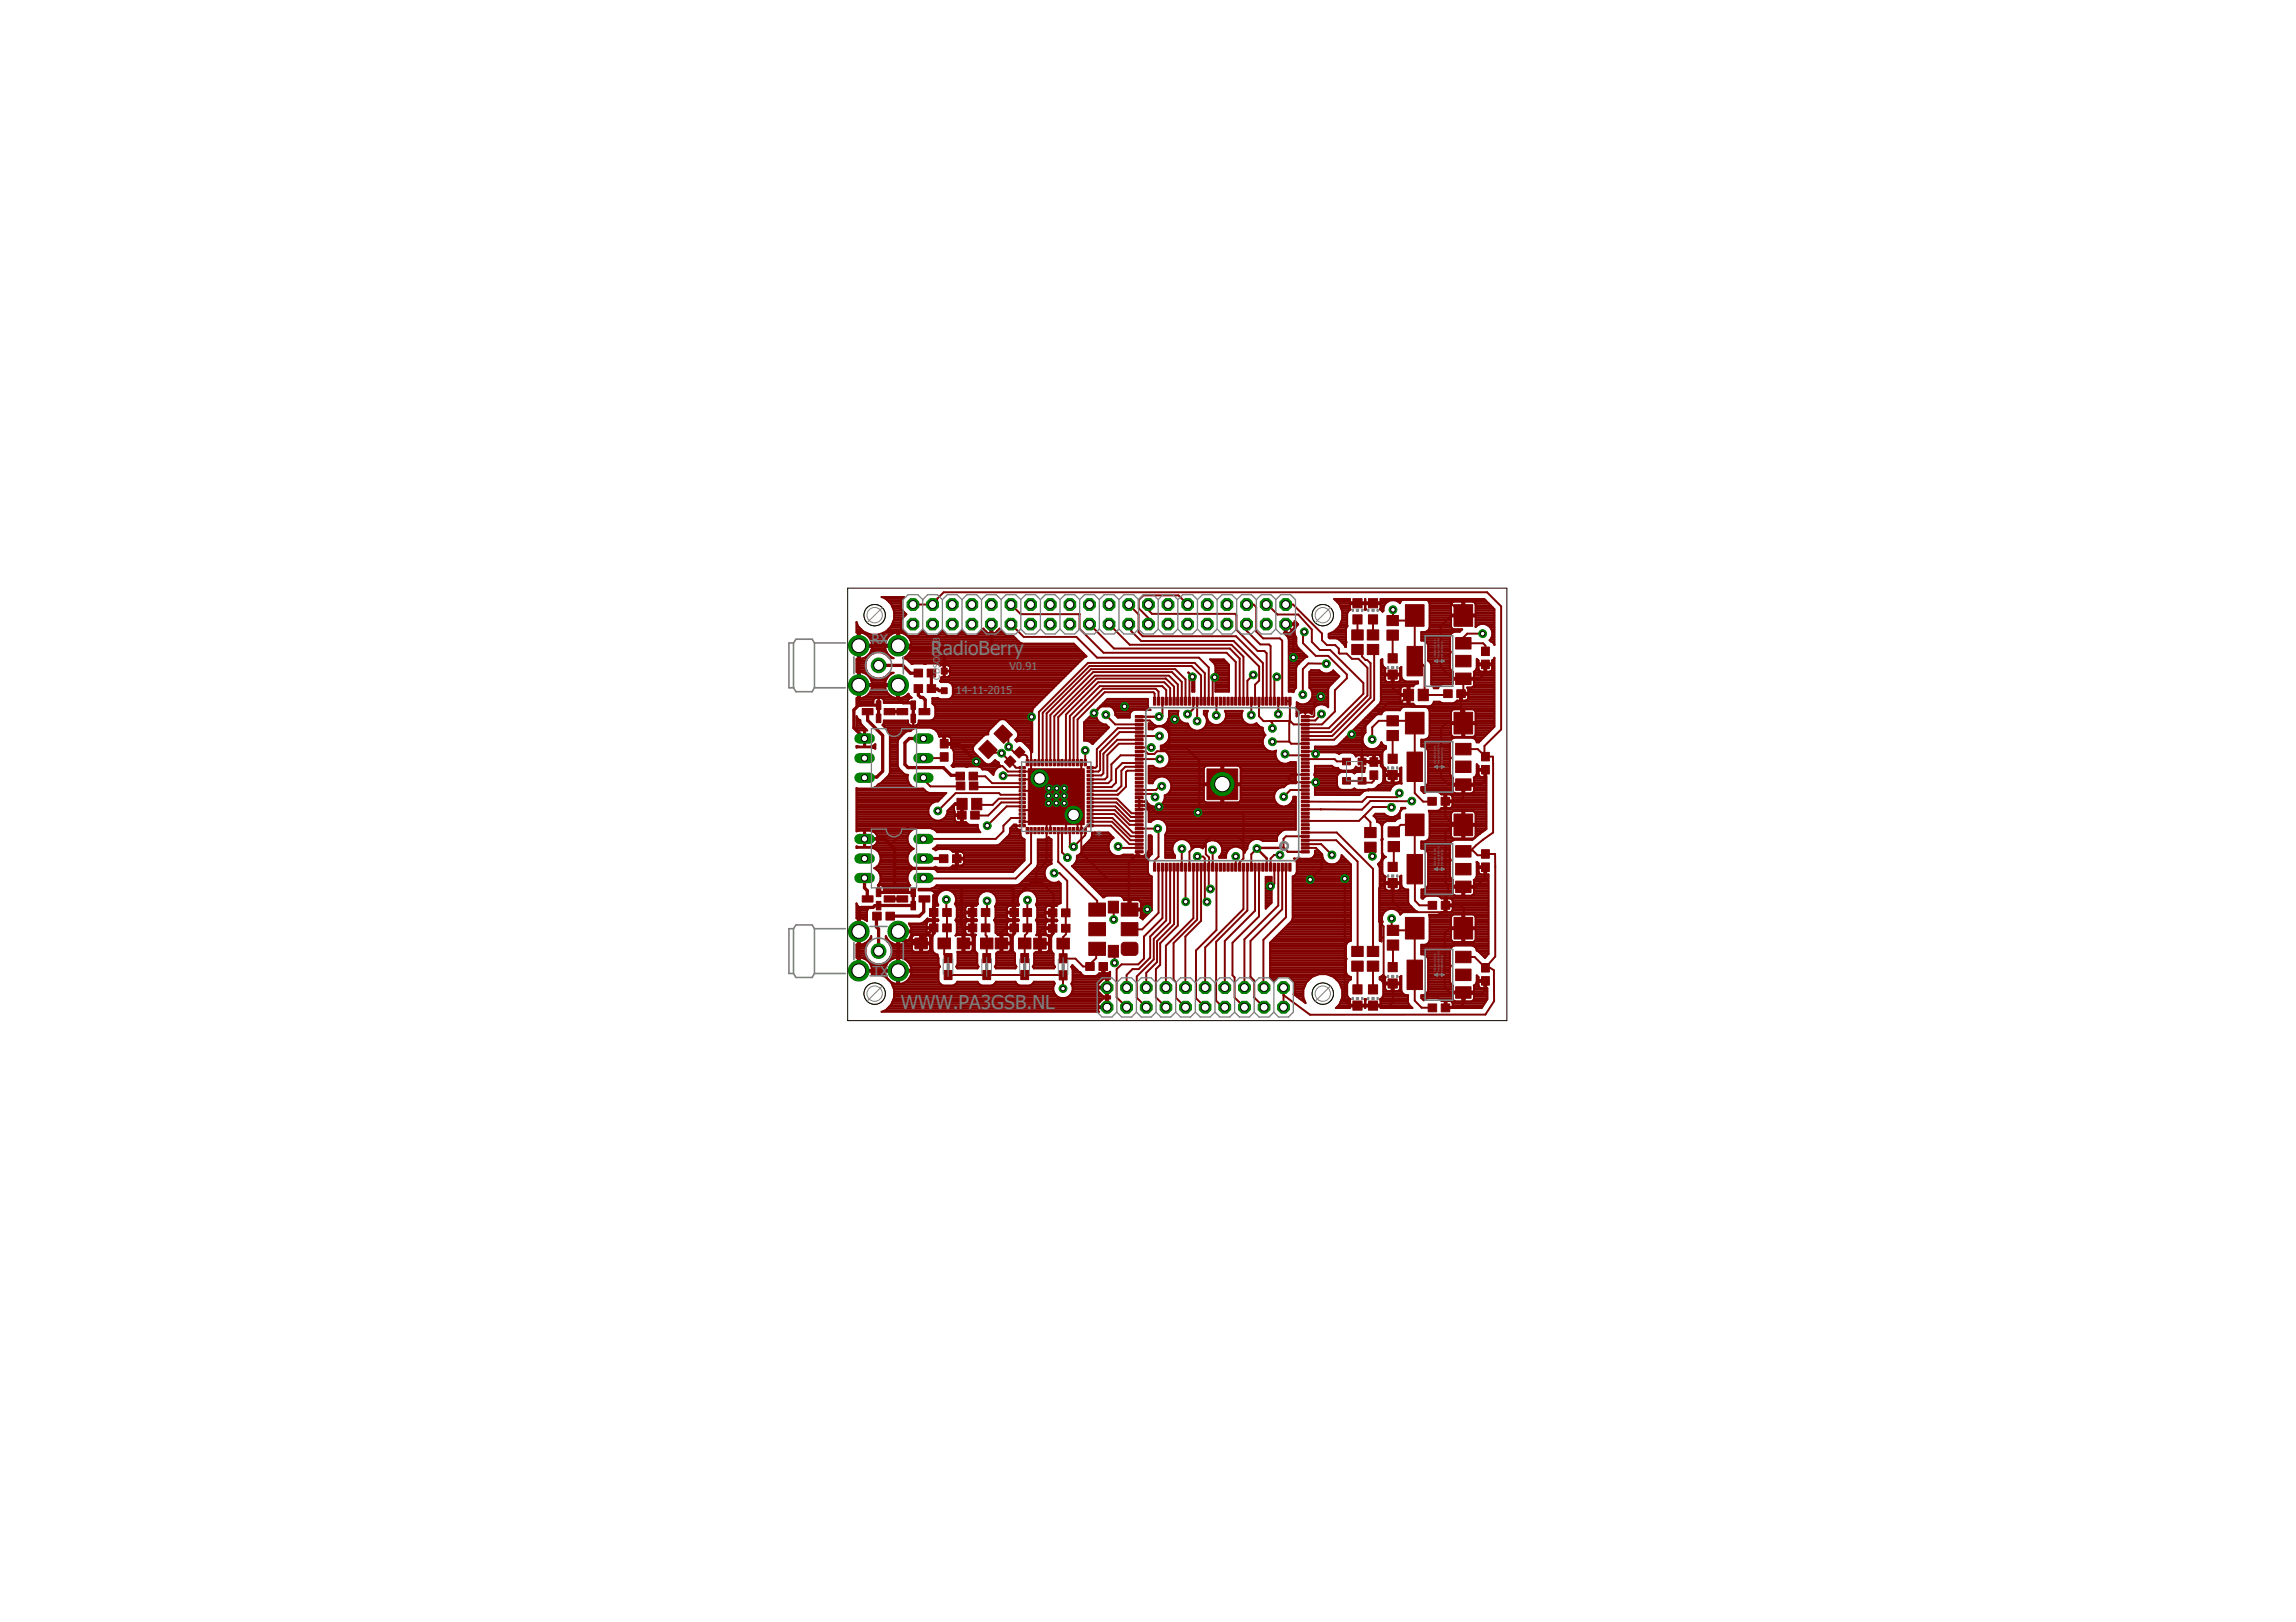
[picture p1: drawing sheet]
<svg xmlns="http://www.w3.org/2000/svg" width="297mm" height="210mm" viewBox="0 0 297 210" stroke-linecap="round" stroke-linejoin="round" font-family="sans-serif">
<defs><g id="words">
<g font-size="2.5" fill="#808080">
<text x="120.4" y="84.7">RadioBerry</text>
<text x="116.5" y="130.5">WWW.PA3GSB.NL</text>
</g>
<g font-size="1.8" fill="#808080">
<text x="112.7" y="83.3">RX</text>
<text x="142.7" y="106.8" transform="rotate(-180 142.7 106.8)">*</text>
<text x="112.9" y="126.4">TX</text>
</g>
<g font-size="1.4" fill="#808080">
<text x="123.7" y="89.8">14-11-2015</text>
<text x="130.6" y="86.7">V0.91</text>
</g>
<g font-size="1.1" fill="#808080">
<text x="121.6" y="83.7" transform="rotate(-90 121.6 83.7)">2</text>
<text x="121.6" y="83" transform="rotate(-90 121.6 83)">3</text>
<text x="121.6" y="88" transform="rotate(-90 121.6 88)">CDS</text>
<text x="121.6" y="85.9" transform="rotate(-90 121.6 85.9)">O</text>
<text x="121.6" y="85.1" transform="rotate(-90 121.6 85.1)">D</text>
<text x="121.6" y="84.3" transform="rotate(-90 121.6 84.3)">3</text>
</g>
<g font-size=".3" fill="#808080">
<text x="185.8" y="83.8" transform="rotate(-90 185.8 83.8)">of</text>
<text x="185.8" y="83.3" transform="rotate(-90 185.8 83.3)">p</text>
<text x="185.8" y="83.2" transform="rotate(-90 185.8 83.2)">cb</text>
<text x="186.2" y="83.8" transform="rotate(-90 186.2 83.8)">a</text>
<text x="186.2" y="83.6" transform="rotate(-90 186.2 83.6)">ti</text>
<text x="186.2" y="83.4" transform="rotate(-90 186.2 83.4)">on</text>
<text x="186.2" y="82.9" transform="rotate(-90 186.2 82.9)">for</text>
<text x="186.7" y="83.6" transform="rotate(-90 186.7 83.6)">ri</text>
<text x="186.7" y="83.4" transform="rotate(-90 186.7 83.4)">n</text>
<text x="186.7" y="83.2" transform="rotate(-90 186.7 83.2)">g</text>
<text x="185.8" y="85.1" transform="rotate(-90 185.8 85.1)">d</text>
<text x="185.8" y="85" transform="rotate(-90 185.8 85)">ir</text>
<text x="185.8" y="84.7" transform="rotate(-90 185.8 84.7)">ect</text>
<text x="185.8" y="84.3" transform="rotate(-90 185.8 84.3)">i</text>
<text x="185.8" y="84.2" transform="rotate(-90 185.8 84.2)">o</text>
<text x="185.8" y="84" transform="rotate(-90 185.8 84)">n</text>
<text x="186.2" y="85.1" transform="rotate(-90 186.2 85.1)">tr</text>
<text x="186.2" y="84.9" transform="rotate(-90 186.2 84.9)">a</text>
<text x="186.2" y="84.7" transform="rotate(-90 186.2 84.7)">n</text>
<text x="186.2" y="84.6" transform="rotate(-90 186.2 84.6)">spo</text>
<text x="186.2" y="84" transform="rotate(-90 186.2 84)">rt</text>
<text x="186.7" y="85.1" transform="rotate(-90 186.7 85.1)">wa</text>
<text x="186.7" y="84.7" transform="rotate(-90 186.7 84.7)">v</text>
<text x="186.7" y="84.6" transform="rotate(-90 186.7 84.6)">es</text>
<text x="186.7" y="84.2" transform="rotate(-90 186.7 84.2)">o</text>
<text x="186.7" y="84" transform="rotate(-90 186.7 84)">lde</text>
<text x="185.8" y="98.8" transform="rotate(-90 185.8 98.8)">dire</text>
<text x="185.8" y="98.3" transform="rotate(-90 185.8 98.3)">ction of</text>
<text x="185.8" y="97" transform="rotate(-90 185.8 97)">pc</text>
<text x="185.8" y="96.7" transform="rotate(-90 185.8 96.7)">b</text>
<text x="186.2" y="98.8" transform="rotate(-90 186.2 98.8)">t</text>
<text x="186.2" y="98.7" transform="rotate(-90 186.2 98.7)">ran</text>
<text x="186.2" y="98.2" transform="rotate(-90 186.2 98.2)">s</text>
<text x="186.2" y="98.1" transform="rotate(-90 186.2 98.1)">por</text>
<text x="186.2" y="97.6" transform="rotate(-90 186.2 97.6)">tat</text>
<text x="186.2" y="97.2" transform="rotate(-90 186.2 97.2)">i</text>
<text x="186.2" y="97.1" transform="rotate(-90 186.2 97.1)">o</text>
<text x="186.2" y="96.9" transform="rotate(-90 186.2 96.9)">n</text>
<text x="186.2" y="96.6" transform="rotate(-90 186.2 96.6)">f</text>
<text x="186.2" y="96.5" transform="rotate(-90 186.2 96.5)">or</text>
<text x="186.7" y="98.8" transform="rotate(-90 186.7 98.8)">wav</text>
<text x="186.7" y="98.2" transform="rotate(-90 186.7 98.2)">e</text>
<text x="186.7" y="98.1" transform="rotate(-90 186.7 98.1)">sol</text>
<text x="186.7" y="97.7" transform="rotate(-90 186.7 97.7)">der</text>
<text x="186.7" y="97.2" transform="rotate(-90 186.7 97.2)">in</text>
<text x="186.7" y="96.9" transform="rotate(-90 186.7 96.9)">g</text>
<text x="185.8" y="112.1" transform="rotate(-90 185.8 112.1)">di</text>
<text x="185.8" y="111.8" transform="rotate(-90 185.8 111.8)">rec</text>
<text x="185.8" y="111.4" transform="rotate(-90 185.8 111.4)">ti</text>
<text x="185.8" y="111.2" transform="rotate(-90 185.8 111.2)">o</text>
<text x="185.8" y="111" transform="rotate(-90 185.8 111)">n</text>
<text x="185.8" y="110.7" transform="rotate(-90 185.8 110.7)">o</text>
<text x="185.8" y="110.5" transform="rotate(-90 185.8 110.5)">f</text>
<text x="185.8" y="110.3" transform="rotate(-90 185.8 110.3)">p</text>
<text x="185.8" y="110.1" transform="rotate(-90 185.8 110.1)">cb</text>
<text x="186.2" y="112.1" transform="rotate(-90 186.2 112.1)">tr</text>
<text x="186.2" y="111.8" transform="rotate(-90 186.2 111.8)">ans</text>
<text x="186.2" y="111.3" transform="rotate(-90 186.2 111.3)">p</text>
<text x="186.2" y="111.1" transform="rotate(-90 186.2 111.1)">o</text>
<text x="186.2" y="111" transform="rotate(-90 186.2 111)">rt</text>
<text x="186.2" y="110.7" transform="rotate(-90 186.2 110.7)">at</text>
<text x="186.2" y="110.4" transform="rotate(-90 186.2 110.4)">ion</text>
<text x="186.2" y="109.9" transform="rotate(-90 186.2 109.9)">fo</text>
<text x="186.2" y="109.6" transform="rotate(-90 186.2 109.6)">r</text>
<text x="186.7" y="112.1" transform="rotate(-90 186.7 112.1)">w</text>
<text x="186.7" y="111.8" transform="rotate(-90 186.7 111.8)">a</text>
<text x="186.7" y="111.7" transform="rotate(-90 186.7 111.7)">ves</text>
<text x="186.7" y="111.2" transform="rotate(-90 186.7 111.2)">o</text>
<text x="186.7" y="111" transform="rotate(-90 186.7 111)">l</text>
<text x="186.7" y="110.9" transform="rotate(-90 186.7 110.9)">d</text>
<text x="186.7" y="110.7" transform="rotate(-90 186.7 110.7)">e</text>
<text x="186.7" y="110.5" transform="rotate(-90 186.7 110.5)">ri</text>
<text x="186.7" y="110.3" transform="rotate(-90 186.7 110.3)">ng</text>
<text x="185.8" y="125.8" transform="rotate(-90 185.8 125.8)">d</text>
<text x="185.8" y="125.6" transform="rotate(-90 185.8 125.6)">ir</text>
<text x="185.8" y="125.3" transform="rotate(-90 185.8 125.3)">e</text>
<text x="185.8" y="125.2" transform="rotate(-90 185.8 125.2)">ct</text>
<text x="185.8" y="124.9" transform="rotate(-90 185.8 124.9)">io</text>
<text x="185.8" y="124.6" transform="rotate(-90 185.8 124.6)">n</text>
<text x="185.8" y="124.4" transform="rotate(-90 185.8 124.4)">of</text>
<text x="185.8" y="124" transform="rotate(-90 185.8 124)">pc</text>
<text x="185.8" y="123.6" transform="rotate(-90 185.8 123.6)">b</text>
<text x="186.2" y="125.8" transform="rotate(-90 186.2 125.8)">t</text>
<text x="186.2" y="125.6" transform="rotate(-90 186.2 125.6)">ra</text>
<text x="186.2" y="125.3" transform="rotate(-90 186.2 125.3)">n</text>
<text x="186.2" y="125.2" transform="rotate(-90 186.2 125.2)">spor</text>
<text x="186.2" y="124.5" transform="rotate(-90 186.2 124.5)">ta</text>
<text x="186.2" y="124.2" transform="rotate(-90 186.2 124.2)">ti</text>
<text x="186.2" y="124" transform="rotate(-90 186.2 124)">o</text>
<text x="186.2" y="123.8" transform="rotate(-90 186.2 123.8)">n</text>
<text x="186.2" y="123.5" transform="rotate(-90 186.2 123.5)">for</text>
<text x="186.7" y="125.8" transform="rotate(-90 186.7 125.8)">wa</text>
<text x="186.7" y="125.3" transform="rotate(-90 186.7 125.3)">v</text>
<text x="186.7" y="125.2" transform="rotate(-90 186.7 125.2)">eso</text>
<text x="186.7" y="124.6" transform="rotate(-90 186.7 124.6)">lder</text>
<text x="186.7" y="124.1" transform="rotate(-90 186.7 124.1)">i</text>
<text x="186.7" y="124" transform="rotate(-90 186.7 124)">n</text>
<text x="186.7" y="123.8" transform="rotate(-90 186.7 123.8)">g</text>
</g>
</g></defs>
<g fill="#800000" stroke="#800000" stroke-width=".13">
<path d="M140.6 106.7h.8v.3h-.8z"/>
<path d="M140.6 106.2h.8v.3h-.8z"/>
<path d="M140.6 105.7h.8v.3h-.8z"/>
<path d="M140.6 105.2h.8v.3h-.8z"/>
<path d="M140.6 104.7h.8v.3h-.8z"/>
<path d="M140.6 104.2h.8v.3h-.8z"/>
<path d="M140.6 103.7h.8v.3h-.8z"/>
<path d="M140.6 103.2h.8v.3h-.8z"/>
<path d="M140.6 102.7h.8v.3h-.8z"/>
<path d="M140.6 102.2h.8v.3h-.8z"/>
<path d="M140.6 101.7h.8v.3h-.8z"/>
<path d="M140.6 101.2h.8v.3h-.8z"/>
<path d="M140.6 100.7h.8v.3h-.8z"/>
<path d="M140.6 100.2h.8v.3h-.8z"/>
<path d="M140.6 99.7h.8v.3h-.8z"/>
<path d="M140.6 99.2h.8v.3h-.8z"/>
<path d="M140.3 98.3h.2v.8h-.2z"/>
<path d="M139.7 98.3h.3v.8h-.3z"/>
<path d="M139.3 98.3h.3v.8h-.3z"/>
<path d="M138.7 98.3h.3v.8h-.3z"/>
<path d="M138.3 98.3h.3v.8h-.3z"/>
<path d="M137.8 98.3h.2v.8h-.2z"/>
<path d="M137.2 98.3h.3v.8h-.3z"/>
<path d="M136.8 98.3h.3v.8h-.3z"/>
<path d="M136.2 98.3h.3v.8h-.3z"/>
<path d="M135.7 98.3h.3v.8h-.3z"/>
<path d="M135.3 98.3h.3v.8h-.3z"/>
<path d="M134.7 98.3h.3v.8h-.3z"/>
<path d="M134.3 98.3h.3v.8h-.3z"/>
<path d="M133.8 98.3h.2v.8h-.2z"/>
<path d="M133.2 98.3h.3v.8h-.3z"/>
<path d="M132.8 98.3h.3v.8h-.3z"/>
<path d="M131.8 99.2h.9v.3h-.9z"/>
<path d="M131.8 99.7h.9v.3h-.9z"/>
<path d="M131.8 100.2h.9v.3h-.9z"/>
<path d="M131.8 100.7h.9v.3h-.9z"/>
<path d="M131.8 101.2h.9v.3h-.9z"/>
<path d="M131.8 101.7h.9v.3h-.9z"/>
<path d="M131.8 102.2h.9v.3h-.9z"/>
<path d="M131.8 102.7h.9v.3h-.9z"/>
<path d="M131.8 103.2h.9v.3h-.9z"/>
<path d="M131.8 103.7h.9v.3h-.9z"/>
<path d="M131.8 104.2h.9v.3h-.9z"/>
<path d="M131.8 104.7h.9v.3h-.9z"/>
<path d="M131.8 105.2h.9v.3h-.9z"/>
<path d="M131.8 105.7h.9v.3h-.9z"/>
<path d="M131.8 106.2h.9v.3h-.9z"/>
<path d="M131.8 106.7h.9v.3h-.9z"/>
<path d="M132.8 107.1h.3v.8h-.3z"/>
<path d="M133.2 107.1h.3v.8h-.3z"/>
<path d="M133.8 107.1h.2v.8h-.2z"/>
<path d="M134.3 107.1h.3v.8h-.3z"/>
<path d="M134.7 107.1h.3v.8h-.3z"/>
<path d="M135.3 107.1h.3v.8h-.3z"/>
<path d="M135.7 107.1h.3v.8h-.3z"/>
<path d="M136.2 107.1h.3v.8h-.3z"/>
<path d="M136.8 107.1h.3v.8h-.3z"/>
<path d="M137.2 107.1h.3v.8h-.3z"/>
<path d="M137.8 107.1h.2v.8h-.2z"/>
<path d="M138.3 107.1h.3v.8h-.3z"/>
<path d="M138.7 107.1h.3v.8h-.3z"/>
<path d="M139.3 107.1h.3v.8h-.3z"/>
<path d="M139.7 107.1h.3v.8h-.3z"/>
<path d="M140.3 107.1h.2v.8h-.2z"/>
<path d="M133 99.5h7.3v7.2h-7.3z"/>
<path d="M179.5 121.6h1.5v1.4h-1.5z"/>
<path d="M179.5 119.7h1.5v1.4h-1.5z"/>
<path d="M188.3 114h2v1.5h-2z"/>
<path d="M188.3 111.7h2v1.5h-2z"/>
<path d="M188.3 109.4h2v1.5h-2z"/>
<path d="M182 110.6h2v3.8h-2z"/>
<path d="M191.7 99.1h1v1.1h-1z"/>
<path d="M191.7 97.4h1v1.1h-1z"/>
<path d="M186.5 116.6h1.1v1.1h-1.1z"/>
<path d="M184.8 116.6h1.1v1.1h-1.1z"/>
<path d="M181.8 105.3h2.4v2.8h-2.4z"/>
<path d="M188.1 105.3h2.4v2.8h-2.4z"/>
<path d="M188.3 100.8h2v1.5h-2z"/>
<path d="M188.3 98.5h2v1.5h-2z"/>
<path d="M188.3 96.2h2v1.5h-2z"/>
<path d="M182 97.3h2v3.8h-2z"/>
<path d="M191.7 111.7h1v1.1h-1z"/>
<path d="M191.7 110h1v1.1h-1z"/>
<path d="M186.4 103.2h1.1v1h-1.1z"/>
<path d="M184.7 103.2h1.1v1h-1.1z"/>
<path d="M181.8 92.2h2.4v2.8h-2.4z"/>
<path d="M188.1 92.2h2.4v2.8h-2.4z"/>
<path d="M191.7 85.4h1v1.1h-1z"/>
<path d="M191.7 83.7h1v1.1h-1z"/>
<path d="M188.5 89.3h1.1v1h-1.1z"/>
<path d="M186.8 89.3h1.1v1h-1.1z"/>
<path d="M181.8 78.3h2.4v2.7h-2.4z"/>
<path d="M188.1 78.3h2.4v2.7h-2.4z"/>
<path d="M188.3 87.1h2v1.5h-2z"/>
<path d="M188.3 84.8h2v1.5h-2z"/>
<path d="M188.3 82.5h2v1.5h-2z"/>
<path d="M182 83.7h2v3.8h-2z"/>
<path d="M188.3 127.7h2v1.5h-2z"/>
<path d="M188.3 125.4h2v1.5h-2z"/>
<path d="M188.3 123.1h2v1.5h-2z"/>
<path d="M182 124.2h2v3.9h-2z"/>
<path d="M191.7 126.4h1v1.1h-1z"/>
<path d="M191.7 124.7h1v1.1h-1z"/>
<path d="M186.5 129.9h1.1v1h-1.1z"/>
<path d="M184.8 129.9h1.1v1h-1.1z"/>
<path d="M181.8 118.7h2.4v2.8h-2.4z"/>
<path d="M188.1 118.7h2.4v2.8h-2.4z"/>
<path d="M179.6 113.7h1.2v1.2h-1.2z"/>
<path d="M179.6 111.6h1.2v1.2h-1.2z"/>
<path d="M179.6 108.9h1.5v1.3h-1.5z"/>
<path d="M179.6 107h1.5v1.3h-1.5z"/>
<path d="M179.6 99.7h1.2v1.2h-1.2z"/>
<path d="M179.6 97.6h1.2v1.2h-1.2z"/>
<path d="M179.4 94.5h1.5v1.3h-1.5z"/>
<path d="M179.4 92.6h1.5v1.3h-1.5z"/>
<path d="M181.6 89.2h1.3v1.5h-1.3z"/>
<path d="M183.5 89.2h1.3v1.5h-1.3z"/>
<path d="M179.6 126.7h1.2v1.2h-1.2z"/>
<path d="M179.6 124.6h1.2v1.2h-1.2z"/>
<path d="M176.6 107.1h1.4v1.3h-1.4z"/>
<path d="M176.6 109h1.4v1.3h-1.4z"/>
<path d="M175.7 100.6h1v.9h-1z"/>
<path d="M173.7 100.6h1v.9h-1z"/>
<path d="M175.7 98.1h1v.9h-1z"/>
<path d="M173.7 98.1h1v.9h-1z"/>
<path d="M177.2 98.1h1v1.1h-1z"/>
<path d="M177.2 99.8h1v1.1h-1z"/>
<path d="M168.4 110.1h1v.3h-1z"/>
<path d="M168.4 109.6h1v.3h-1z"/>
<path d="M168.4 109.1h1v.3h-1z"/>
<path d="M168.4 108.6h1v.3h-1z"/>
<path d="M168.4 108.1h1v.3h-1z"/>
<path d="M168.4 107.6h1v.3h-1z"/>
<path d="M168.4 107.1h1v.3h-1z"/>
<path d="M168.4 106.6h1v.3h-1z"/>
<path d="M168.4 106.1h1v.3h-1z"/>
<path d="M168.4 105.6h1v.3h-1z"/>
<path d="M168.4 105.1h1v.3h-1z"/>
<path d="M168.4 104.6h1v.3h-1z"/>
<path d="M168.4 104.1h1v.3h-1z"/>
<path d="M168.4 103.6h1v.3h-1z"/>
<path d="M168.4 103.1h1v.3h-1z"/>
<path d="M168.4 102.6h1v.3h-1z"/>
<path d="M168.4 102.1h1v.3h-1z"/>
<path d="M168.4 101.6h1v.3h-1z"/>
<path d="M168.4 101.1h1v.3h-1z"/>
<path d="M168.4 100.6h1v.3h-1z"/>
<path d="M168.4 100.1h1v.3h-1z"/>
<path d="M168.4 99.6h1v.3h-1z"/>
<path d="M168.4 99.1h1v.3h-1z"/>
<path d="M168.4 98.6h1v.3h-1z"/>
<path d="M168.4 98.1h1v.3h-1z"/>
<path d="M168.4 97.6h1v.3h-1z"/>
<path d="M168.4 97.1h1v.3h-1z"/>
<path d="M168.4 96.6h1v.3h-1z"/>
<path d="M168.4 96.1h1v.3h-1z"/>
<path d="M168.4 95.6h1v.3h-1z"/>
<path d="M168.4 95.1h1v.3h-1z"/>
<path d="M168.4 94.6h1v.3h-1z"/>
<path d="M168.4 94.1h1v.3h-1z"/>
<path d="M168.4 93.6h1v.3h-1z"/>
<path d="M168.4 93.1h1v.3h-1z"/>
<path d="M168.4 92.6h1v.3h-1z"/>
<path d="M166.7 90.2h.3v1h-.3z"/>
<path d="M166.2 90.2h.3v1h-.3z"/>
<path d="M165.7 90.2h.3v1h-.3z"/>
<path d="M165.2 90.2h.3v1h-.3z"/>
<path d="M164.7 90.2h.3v1h-.3z"/>
<path d="M164.2 90.2h.3v1h-.3z"/>
<path d="M163.7 90.2h.3v1h-.3z"/>
<path d="M163.2 90.2h.3v1h-.3z"/>
<path d="M162.7 90.2h.3v1h-.3z"/>
<path d="M162.2 90.2h.3v1h-.3z"/>
<path d="M161.7 90.2h.3v1h-.3z"/>
<path d="M161.2 90.2h.3v1h-.3z"/>
<path d="M160.7 90.2h.3v1h-.3z"/>
<path d="M160.2 90.2h.3v1h-.3z"/>
<path d="M159.7 90.2h.3v1h-.3z"/>
<path d="M159.2 90.2h.3v1h-.3z"/>
<path d="M158.7 90.2h.3v1h-.3z"/>
<path d="M158.2 90.2h.3v1h-.3z"/>
<path d="M157.7 90.2h.3v1h-.3z"/>
<path d="M157.2 90.2h.3v1h-.3z"/>
<path d="M156.7 90.2h.3v1h-.3z"/>
<path d="M156.2 90.2h.3v1h-.3z"/>
<path d="M155.7 90.2h.3v1h-.3z"/>
<path d="M155.2 90.2h.3v1h-.3z"/>
<path d="M154.7 90.2h.3v1h-.3z"/>
<path d="M154.2 90.2h.3v1h-.3z"/>
<path d="M153.7 90.2h.3v1h-.3z"/>
<path d="M153.2 90.2h.3v1h-.3z"/>
<path d="M152.7 90.2h.3v1h-.3z"/>
<path d="M152.2 90.2h.3v1h-.3z"/>
<path d="M151.7 90.2h.3v1h-.3z"/>
<path d="M151.2 90.2h.3v1h-.3z"/>
<path d="M150.7 90.2h.3v1h-.3z"/>
<path d="M150.2 90.2h.3v1h-.3z"/>
<path d="M149.7 90.2h.3v1h-.3z"/>
<path d="M149.2 90.2h.3v1h-.3z"/>
<path d="M146.9 92.6h1v.3h-1z"/>
<path d="M146.9 93.1h1v.3h-1z"/>
<path d="M146.9 93.6h1v.3h-1z"/>
<path d="M146.9 94.1h1v.3h-1z"/>
<path d="M146.9 94.6h1v.3h-1z"/>
<path d="M146.9 95.1h1v.3h-1z"/>
<path d="M146.9 95.6h1v.3h-1z"/>
<path d="M146.9 96.1h1v.3h-1z"/>
<path d="M146.9 96.6h1v.3h-1z"/>
<path d="M146.9 97.1h1v.3h-1z"/>
<path d="M146.9 97.6h1v.3h-1z"/>
<path d="M146.9 98.1h1v.3h-1z"/>
<path d="M146.9 98.6h1v.3h-1z"/>
<path d="M146.9 99.1h1v.3h-1z"/>
<path d="M146.9 99.6h1v.3h-1z"/>
<path d="M146.9 100.1h1v.3h-1z"/>
<path d="M146.9 100.6h1v.3h-1z"/>
<path d="M146.9 101.1h1v.3h-1z"/>
<path d="M146.9 101.6h1v.3h-1z"/>
<path d="M146.9 102.1h1v.3h-1z"/>
<path d="M146.9 102.6h1v.3h-1z"/>
<path d="M146.9 103.1h1v.3h-1z"/>
<path d="M146.9 103.6h1v.3h-1z"/>
<path d="M146.9 104.1h1v.3h-1z"/>
<path d="M146.9 104.6h1v.3h-1z"/>
<path d="M146.9 105.1h1v.3h-1z"/>
<path d="M146.9 105.6h1v.3h-1z"/>
<path d="M146.9 106.1h1v.3h-1z"/>
<path d="M146.9 106.6h1v.3h-1z"/>
<path d="M146.9 107.1h1v.3h-1z"/>
<path d="M146.9 107.6h1v.3h-1z"/>
<path d="M146.9 108.1h1v.3h-1z"/>
<path d="M146.9 108.6h1v.3h-1z"/>
<path d="M146.9 109.1h1v.3h-1z"/>
<path d="M146.9 109.6h1v.3h-1z"/>
<path d="M146.9 110.1h1v.3h-1z"/>
<path d="M149.2 111.7h.3v1h-.3z"/>
<path d="M149.7 111.7h.3v1h-.3z"/>
<path d="M150.2 111.7h.3v1h-.3z"/>
<path d="M150.7 111.7h.3v1h-.3z"/>
<path d="M151.2 111.7h.3v1h-.3z"/>
<path d="M151.7 111.7h.3v1h-.3z"/>
<path d="M152.2 111.7h.3v1h-.3z"/>
<path d="M152.7 111.7h.3v1h-.3z"/>
<path d="M153.2 111.7h.3v1h-.3z"/>
<path d="M153.7 111.7h.3v1h-.3z"/>
<path d="M154.2 111.7h.3v1h-.3z"/>
<path d="M154.7 111.7h.3v1h-.3z"/>
<path d="M155.2 111.7h.3v1h-.3z"/>
<path d="M155.7 111.7h.3v1h-.3z"/>
<path d="M156.2 111.7h.3v1h-.3z"/>
<path d="M156.7 111.7h.3v1h-.3z"/>
<path d="M157.2 111.7h.3v1h-.3z"/>
<path d="M157.7 111.7h.3v1h-.3z"/>
<path d="M158.2 111.7h.3v1h-.3z"/>
<path d="M158.7 111.7h.3v1h-.3z"/>
<path d="M159.2 111.7h.3v1h-.3z"/>
<path d="M159.7 111.7h.3v1h-.3z"/>
<path d="M160.2 111.7h.3v1h-.3z"/>
<path d="M160.7 111.7h.3v1h-.3z"/>
<path d="M161.2 111.7h.3v1h-.3z"/>
<path d="M161.7 111.7h.3v1h-.3z"/>
<path d="M162.2 111.7h.3v1h-.3z"/>
<path d="M162.7 111.7h.3v1h-.3z"/>
<path d="M163.2 111.7h.3v1h-.3z"/>
<path d="M163.7 111.7h.3v1h-.3z"/>
<path d="M164.2 111.7h.3v1h-.3z"/>
<path d="M164.7 111.7h.3v1h-.3z"/>
<path d="M165.2 111.7h.3v1h-.3z"/>
<path d="M165.7 111.7h.3v1h-.3z"/>
<path d="M166.2 111.7h.3v1h-.3z"/>
<path d="M166.7 111.7h.3v1h-.3z"/>
<path d="M156.1 99.5h4v4h-4z"/>
<path d="M123.2 110.6h1.1v1h-1.1z"/>
<path d="M121.5 110.6h1.1v1h-1.1z"/>
<path d="M143.4 122.3h1.3v1.6h-1.3z"/>
<path d="M143.4 116.6h1.3v1.6h-1.3z"/>
<path d="M140.9 119.4h2.1v1.7h-2.1z"/>
<path d="M145.1 119.4h2.1v1.7h-2.1z"/>
<path d="M140.9 121.9h2.1v1.7h-2.1z"/>
<path d="M140.9 116.9h2.1v1.7h-2.1z"/>
<path d="M145.1 116.9h2.1v1.7h-2.1z"/>
<path d="M121.8 89h.7v.8h-.7z"/>
<path d="M121.8 86.5h.7v.7h-.7z"/>
<path d="M120 86.6h1.1v1h-1.1z"/>
<path d="M118.3 86.6h1.1v1h-1.1z"/>
<path d="M118.3 88.6h1.1v1h-1.1z"/>
<path d="M120 88.6h1.1v1h-1.1z"/>
<path d="M121.6 95.7h1.1v1.1h-1.1z"/>
<path d="M121.6 97.4h1.1v1.1h-1.1z"/>
<path d="M125.4 101.2h1.1v1h-1.1z"/>
<path d="M123.7 101.2h1.1v1h-1.1z"/>
<path d="M125.4 99.9h1.1v1h-1.1z"/>
<path d="M123.7 99.9h1.1v1h-1.1z"/>
<path d="M131.1 97.4l.8-.8 .7 .7-.8 .8z"/>
<path d="M130.7 97.8l.7 .7-.8 .8-.7-.7z"/>
<path d="M128.6 94.9l1.1-1.1 1.3 1.3-1.1 1.1z"/>
<path d="M126.6 96.9l1.1-1.1 1.3 1.2-1.1 1.2z"/>
<path d="M123.9 105h1.1v1h-1.1z"/>
<path d="M125.6 105h1.1v1h-1.1z"/>
<path d="M125.7 103.3h1.3v1.5h-1.3z"/>
<path d="M123.8 103.3h1.3v1.5h-1.3z"/>
<path d="M122.2 125.6h1v1.2h-1z"/>
<path d="M122.2 123.4h1v1.2h-1z"/>
<path d="M127.1 125.6h1.1v1.2h-1.1z"/>
<path d="M127.1 123.4h1.1v1.2h-1.1z"/>
<path d="M137 125.6h1v1.2h-1z"/>
<path d="M137 123.4h1v1.2h-1z"/>
<path d="M132.1 125.6h1v1.2h-1z"/>
<path d="M132.1 123.4h1v1.2h-1z"/>
<path d="M120.2 119.6h1.1v1h-1.1z"/>
<path d="M122 119.6h1.1v1h-1.1z"/>
<path d="M125.3 119.6h1.1v1h-1.1z"/>
<path d="M127 119.6h1.1v1h-1.1z"/>
<path d="M135.6 119.6h1.1v1h-1.1z"/>
<path d="M137.3 119.6h1.1v1h-1.1z"/>
<path d="M130.7 119.6h1.1v1h-1.1z"/>
<path d="M132.4 119.6h1.1v1h-1.1z"/>
<path d="M120.2 117.6h1.1v1h-1.1z"/>
<path d="M122 117.6h1.1v1h-1.1z"/>
<path d="M125.3 117.6h1.1v1h-1.1z"/>
<path d="M127 117.6h1.1v1h-1.1z"/>
<path d="M135.6 117.6h1.1v1h-1.1z"/>
<path d="M137.3 117.6h1.1v1h-1.1z"/>
<path d="M130.7 117.6h1.1v1h-1.1z"/>
<path d="M132.4 117.6h1.1v1h-1.1z"/>
<path d="M121.3 121.4h1.7v1.4h-1.7z"/>
<path d="M118.4 121.4h1.6v1.4h-1.6z"/>
<path d="M126.9 121.4h1.6v1.4h-1.6z"/>
<path d="M123.8 121.4h1.7v1.4h-1.7z"/>
<path d="M136.7 121.4h1.6v1.4h-1.6z"/>
<path d="M133.7 121.4h1.6v1.4h-1.6z"/>
<path d="M131.8 121.4h1.6v1.4h-1.6z"/>
<path d="M128.8 121.4h1.6v1.4h-1.6z"/>
<path d="M175 77.5h1.2v1.2h-1.2z"/>
<path d="M175 79.6h1.2v1.2h-1.2z"/>
<path d="M174.9 81.5h1.5v1.3h-1.5z"/>
<path d="M174.9 83.4h1.5v1.3h-1.5z"/>
<path d="M177 77.5h1.2v1.2h-1.2z"/>
<path d="M177 79.6h1.2v1.2h-1.2z"/>
<path d="M176.9 81.5h1.5v1.3h-1.5z"/>
<path d="M176.9 83.4h1.5v1.3h-1.5z"/>
<path d="M175 129.5h1.2v1.2h-1.2z"/>
<path d="M175 127.4h1.2v1.2h-1.2z"/>
<path d="M174.9 124.4h1.5v1.3h-1.5z"/>
<path d="M174.9 122.5h1.5v1.3h-1.5z"/>
<path d="M177 129.5h1.2v1.2h-1.2z"/>
<path d="M177 127.4h1.2v1.2h-1.2z"/>
<path d="M176.9 124.4h1.5v1.3h-1.5z"/>
<path d="M176.9 122.5h1.5v1.3h-1.5z"/>
<path d="M179.6 86.7h1.2v1.2h-1.2z"/>
<path d="M179.6 84.6h1.2v1.2h-1.2z"/>
<path d="M179.4 81.5h1.5v1.3h-1.5z"/>
<path d="M179.4 79.7h1.5v1.3h-1.5z"/>
<path d="M142.2 124.6h1.1v1h-1.1z"/>
<path d="M140.5 124.6h1.1v1h-1.1z"/>
<path d="M118.9 115.9h1.4v.8h-1.4z"/>
<path d="M117.9 114.9h.5v1.1h-.5z"/>
<path d="M116 115.9h1.4v.8h-1.4z"/>
<path d="M117.9 116.6h.5v1.2h-.5z"/>
<path d="M114.4 115.9h1.4v.8h-1.4z"/>
<path d="M113.4 114.9h.6v1.1h-.6z"/>
<path d="M111.5 115.9h1.4v.8h-1.4z"/>
<path d="M113.4 116.6h.6v1.2h-.6z"/>
<path d="M114.6 118h1.1v1.1h-1.1z"/>
<path d="M112.9 118h1.1v1.1h-1.1z"/>
<path d="M118.9 91.7h1.4v.8h-1.4z"/>
<path d="M117.9 90.7h.5v1.1h-.5z"/>
<path d="M116 91.7h1.4v.8h-1.4z"/>
<path d="M117.9 92.4h.5v1.1h-.5z"/>
<path d="M114.4 91.7h1.4v.8h-1.4z"/>
<path d="M113.4 90.7h.6v1.1h-.6z"/>
<path d="M111.5 91.7h1.4v.8h-1.4z"/>
<path d="M113.4 92.4h.6v1.1h-.6z"/>
</g>
<path d="M145.3 122h1.7l.2 .4v1l-.4 .2h-1.5l-.2-.4v-.8z" fill-rule="evenodd" fill="#800000" stroke="#800000" stroke-width=".13"/>
<g fill="none" stroke="#800000" stroke-width=".25">
<path d="M114.5 77.4h2.3M114.8 77.7h1.8M115 77.9h1.6M115.2 78.1h1.4M115.4 78.3h1.2M115.4 78.5h1.2M115.5 78.8h1.1M115.6 79h1.2M115.7 79.7h1.4M115.7 79.9h1.2M115.7 79.4h1.5M115.7 79.2h1.3"/>
<path d="M118.1 78.2h2.6l.5-.5v-.2l.9-.9h70.3l1.8 1.9v15.9l-2.2 2.1v1.3l.2 .1M130.8 78.2l1.3 1.3h7.6v1.9l3.1 3.1h15.9l1.2 1.2v5M146 78.2l1.3 1.3v2.3l.5 .5h12.1l3.5 3.5v4.9M148.6 78.2v.8l.4 .4h10.8l.2 .2v1.9l2.7 2.7h.9l.3 .3v6.2M153.6 78.2l-1.1-1.2h-4.6l-.6 .6v1.1l1.3 1.3v.8M161.3 78.2h.9l.3 .4v3.1l.9 .9h2.2l.3 .3v7.8M163.8 78.2h.2l1.3 1.3h2.7l1.7 2v1.6l1.1 1h1.3l4.3 4.3v1.4l-4.5 4.4h-3M166.3 78.2h1l3.7 3.8v.8l.7 .7h1l.5 .4v.6l.1 .1h.9l.7 .7h.8l1.2 1.1v3.6l-4.7 4.7h-3.3M172.7 77.7h1.9M173 77.9h1.6M173.2 78.1h2.3M173.3 78.3h1.3"/>
<path d="M173.4 78.5h1.2M173.5 78.8h1.2M173.6 79h.9M173.7 79.7h.6M173.7 79.9h.6M173.7 79.4h.6M173.7 79.2h.7M174.7 78.8l-.1-.6h.9v-.3h-.9v-.4h-2l.7 .7 .4 .9v1M174.7 78.8v.1l-.3 .2-.1 .3v1.6M175.6 78.1h3.2l.4-.5h8.1l2 2.1h-4.3M175.7 77.9h1.8v.3h-1.8zM175.7 78.1h1.8"/>
<path d="M176.6 78.8h.1M176.6 77.5v.4M176.6 78.2v.5M176.6 78.7l.1 .2h-.1h-.1zM176.6 77.5h.1M176.6 77.9h.1M176.6 78.5h.1M176.6 78.3h.1M176.6 77.7h.1M177.8 78.1h1.5M178.6 78.8v-.6h-.8v-.3h.8v-.4h13.4l1.3 1.3v4.7M178.6 78.8h.4"/>
<path d="M178.6 77.9h.9M178.6 78.5h.4M178.6 78.3h.5M178.6 77.7h2.8M178.7 79h.3M179.5 77.9l.5-.2h.5l.4 .2M179.5 77.9l-.3 .3-.2 .5v.4l-.1 .1-.4-.3 .1-.1M180.2 78.9v1.4h2.2l.6-.6v5.9h.6l.7 .6v3.5l-.2 .2h3.1l.1-.1M180.9 77.9h.3M181.7 77.5l-.3 .1-.3 .5-.2-.2M184.4 77.5l.2 .1 .4 .5M184.7 77.7h7.5"/>
<path d="M184.9 77.9h3.1M185 78.1v3.1l-.4 .5M185 79.9h2.7M185 79.4h2.7M185 79.2h2.7M185 79h2.7M185 78.8h2.7M185 78.5h2.7M185 78.3h2.7M185 78.1h2.8M187.8 79.7l-1.4 1.4v5.2l1.5 1.5h1.3h.1M187.8 78l.3-.1h2.6l.2 .3v1.3h-3.2v-1.3z"/>
<path d="M189.2 77.9v1.9h-1.5v1.3l.2 .3h.2M189.2 79.4h.2M189.2 79.2h.2M189.2 79h.2M189.2 78.8h.2M189.2 78.5h.2M189.2 78.3h.2M189.2 78.1h.2M189.4 79.7h3.9M189.4 77.9v1.9h1.5v1.3a1.24 1.24 0 0 1 1.8 0 1.24 1.24 0 0 1 0 1.7l.4 .3 .2 .4M190.6 77.9h1.8M190.9 78.1h1.7"/>
<path d="M190.9 79.9h2.4M190.9 79.4h2.4M190.9 79.2h2.4M190.9 79h2.4M190.9 78.8h2.4M190.9 78.5h2.2M190.9 78.3h1.9M110.8 91.4h.1M110.8 91h.5M110.8 86.1h1.2M110.8 93.4h.5M110.8 93h.2"/>
<path d="M110.8 86.8h1.3M110.8 94.6h.2M110.8 80.8h.1M110.8 81.4h.6M110.8 96.5h.1M110.8 94.3h1.2M110.8 94.1h1M110.8 93.9h.8M110.8 93.7h.6M110.8 93.2h.5M110.8 92.8h.1M110.8 91.2h.2"/>
<path d="M110.8 90.8h2.2M110.8 90.6h2.2M110.8 86.6h1.2M110.8 86.3h1.2M110.8 85.9h1.2M110.8 85.7h1.2M110.8 85.4h1.3M110.8 81.7h.9M110.8 81.2h.4M110.8 81h.2M110.8 80.6h.1M111 87.4h.2"/>
<path d="M111 89.9h.2M111 89.7h.2M111 89h.2M111 85h.2M111 90.3h.2M111 82.1h.2M111 90.1h.2M111 89.4h.2M111 89.2h.2M111 88.3h.2M111 88.1h.2M111 87.9h.2"/>
<path d="M111 87.7h.2M111 87.2h.2M111 87h.2M111 85.2h.2M111 84.8h.2M111 84.6h.2M111 84.3h.2M111 84.1h.2M111 83.9h.2M111 83.2h.2M111 83h.2M111 82.8h.2"/>
<path d="M111 82.5h.2M111 82.3h.2M111 81.9h.2M111.2 83.7h4.9M111.3 93.2l-.4-.3-.1-.2v1.9h.2M111.3 93.2l.1 .5 .8 .8-1.2 .1M111.5 81.9h.6M111.5 90.3h4.3M111.5 87h.7M111.5 85.2h.7M111.8 96.1h.1M111.8 94.5v1h.1v-1"/>
<path d="M111.8 95.9h.1M111.8 96.5h.1M111.8 96.3h.1M111.8 95.4h.1M111.8 95.2h.1M111.8 95h.1M111.8 94.8h.1M112 82.1h.6M112 90.1h3.3M112.1 85h.3M112.1 87.2h.3M112.1 87.2l-.9-.2v3.4a1.65 1.65 0 0 0 1.5-1.2"/>
<path d="M112.1 87.2l.4 .5 .2 .4M112.3 87.4h.3M112.3 89.9h2.7M112.3 82.3h2.7M112.3 84.8h.3M112.5 89.7h2.3M112.5 87.7h.5M112.5 82.5h2.3M112.5 84.6h.5M112.6 82.8a1.62 1.62 0 0 0-1.4-.9v3.4l.5-.1 .4-.2M112.6 84.3l-.5 .7M112.6 82.8l.2 .4"/>
<path d="M112.6 89.4h2.1M112.6 87.9h2.1M112.6 84.3h2.1M112.6 82.8h2.1M112.7 88.1l.1 .2M112.7 84.1l-.1 .2M112.7 89.2h1.9M112.7 88.1h1.9M112.7 84.1h1.9M112.7 83h1.9M112.8 83.9v-.2h-1.8v1.6h-.2v1.7h.2v1.5h5.1v1.9a1.66 1.66 0 0 1-1.6-1.4M112.8 89h1.7"/>
<path d="M112.8 89l-.1 .2M112.8 88.3v.2M112.8 83.9l-.1 .2M112.8 83.2v.2M112.8 88.3h1.7M112.8 83.9h1.7M112.8 83.2h1.7M112.8 88.8v.2M112.9 96.5h.3M112.9 96.8h.3M113.2 96.3h.1M113.2 96.3v.6l-.4-.2-2 .1v-.3"/>
<path d="M113.2 96.3v.1a1.47 1.47 0 0 1-1.3 .2v-1h-.1v1l-1-.1M113.3 90.3l-.3 .3M113.6 91h.1M113.6 90.3v.9l.1-.9M113.6 91.2h.1M113.6 90.8h.1M113.6 90.6h.1M113.7 82.1h1.6M114 90.3l.3 .3M114.2 93.9h3.6M114.3 81.9h1.5M114.3 93.7v-.5h3.2v.5"/>
<path d="M114.3 90.6v.4h3.2v-.4M114.3 93.7l-.1 .1 .8 .8 .1 .4M114.3 93.7h3.2M114.3 90.6h3.2M114.3 87.7h.5M114.3 84.6h.5M114.3 93.4h3.2M114.3 90.8h3.2M114.4 94.1h14M114.5 88.8v.2M114.5 88.3v.2M114.6 84.1l.1 .2"/>
<path d="M114.6 88.1l-.1 .2M114.7 94.3h3.5M114.7 81.7h2.2M114.7 84.3l.4 .6 .5 .3h-.5a1.72 1.72 0 0 0-2.6-.4 1.72 1.72 0 0 0 0 2.6 1.72 1.72 0 0 0 2.6-.3h.5a1.63 1.63 0 0 0-1 1M114.7 82.8a1.62 1.62 0 0 1 1.4-.9v1.8h-1.6l.1 .4M114.7 82.8l-.2 .6M114.7 87.4h.3M114.7 84.8h.3M114.9 94.6h3M114.9 81.4h1.7M114.9 85h.4M114.9 87.2h.4"/>
<path d="M115 94.8h2.1M115.1 81.2h1.5M115.1 98.6h1M115.1 97.2h1M115.1 99.9h1.6M115.1 97.7h1M115.1 96.1h1M115.1 95.7h1.1M115.1 95.9h1.1M115.1 99.2h1.1M115.1 95v5l-.1 .3M115.1 99.4h1.2"/>
<path d="M115.1 97h1M115.1 99.7h1.4M115.1 99h1M115.1 98.8h1M115.1 98.3h1M115.1 98.1h1M115.1 97.9h1M115.1 97.4h1M115.1 96.8h1M115.1 96.5h1M115.1 96.3h1M115.1 95.4h1.3"/>
<path d="M115.1 95.2h1.6M115.1 95h1.8M115.3 81h1.3M115.4 80.8h1.2M115.5 80.6h1.1M115.6 80.3h1M115.7 80.1a2.53 2.53 0 0 1-2.3 2.1 2.53 2.53 0 0 1-2.6-1.7v1.4h.2v1.5h28.1M115.7 80.1a2.45 2.45 0 0 0-1.7-2.8h3l-.4 .3v1.2l.7 .7-.7 .7v1.2l.9 .9h1.2l.7-.7 .6 .7h1.3l.6-.7 .7 .7h1.2l.7-.7 .6 .7h1.2l.9-1 .6 .6h.3v-1h.3v1h.3l.6-.6 .9 1h.9l.9 .9 .3 .1h6.6l1.7 1.6-.6 .4M115.7 80.1h.9M116.1 89.9h.2M116.1 89.7h.2M116.1 89h.2"/>
<path d="M116.1 90.3h.2M116.1 82.1h.2M116.1 90.1h.2M116.1 89.4h.2M116.1 89.2h.2M116.1 83.2h.2M116.1 83h.2M116.1 82.8h.2M116.1 82.5h.2M116.1 82.3h.2M116.1 81.9h.2M116.3 83.7h23"/>
<path d="M116.6 81.9h.5M116.6 90.3h1.3l-.4-.5-.5 .4-.7 .2v-1.6h-5.3v1.6l-.2-.1v1.2l.3-.4 .3-.1h1.6v-.4M116.7 99.9l.2 .2 .6 .2-.1 .6 .2 .5M117.1 85.2h23M117.1 94.8l.4-.2h.3l.2-.2 .5-.2h1.9l.5 .2 .4 .4M117.1 94.8l-.8 .8-.2 .3v3.2l.2 .4 .4 .4M117.1 82.1h.2M117.1 90.1h.6M117.2 85h23.2M117.4 89.9h.2M117.4 84.8h23M117.4 82.3h13.7"/>
<path d="M117.5 85.4h22.4M117.5 93.7l.3 .2h.3v-.9l.1 .9h.3l.3-.2M117.6 84.6h22.6M117.6 82.5h13.8M117.7 85.7h22M117.7 82.8h13.9M117.8 84.3a1.65 1.65 0 0 1-1 .9l.5 .1 .7 .6h3.2l.4 .2M117.8 84.3h22.2M117.8 90.3l-.3 .3M117.8 84.1v.2M117.8 84.1h21.9M117.8 83h14"/>
<path d="M117.9 83.2a1.72 1.72 0 0 0-1.6-1.3v1.8h1.6v.2M117.9 83.9l-.1 .2M117.9 83.2v.2M117.9 85.9h.2M117.9 83.9h21.6M117.9 83.2h14.2M118.1 93.4h.1M118.1 93.9h.1M118.1 93.7h.1M118.1 93.2h.1M118.5 93.9h10.1M118.8 93.7h10"/>
<path d="M118.9 93.4h10.1M118.9 82.1h1M119.1 81.9h.5M119.3 81.7h.1M119.5 85.9h.3M120.5 93.2h8.8M120.6 91h13.7M120.6 90.8h14M120.6 90.6h14.2M120.8 94.3h7.3M120.8 93h12.7M120.8 91.2h13.3"/>
<path d="M121 91.4h12.9M121 92.8h12.5M121 92.3h12.5M121 91.9h12.6M121 92.5h12.5M121 92.1h12.5M121 91.7h12.7M121.1 94.6h6.9M121.2 90.3h.1M121.2 85.9h18.2M121.3 90.3h-.7v.8l.3 .2 .1 .3v1l-.1 .3-.5 .3h-1.5l-.1 .5M121.3 94.8l.2 .5h.5v.8h1v-.4"/>
<path d="M121.3 94.8h6.5M121.4 82.1h1M121.4 95h6.4M121.5 95.2h5.8M121.6 88.1l.1 .2h1l.5 .3 .1 .3v1M121.6 86.1h.1M121.6 88.1h15.6M121.6 86.1h1.1M121.6 81.9h.6M121.8 87.9h15.6M121.8 87.7h15.9M121.9 81.7h.1"/>
<path d="M122 96.1h.3M122 95.7h.3M122 95.9h.3M122 95.4h.3M122.1 87.4h.1M122.1 86.1v.7h16.5M122.1 87.2h.1M122.1 87h.1M122.1 86.6h.1M122.1 86.3h.1M122.2 98l-.2 .1h-2.5M122.2 86.1v1.5h.4l.3-.2v-.5h-.8v.7h-.3l-.2 .5"/>
<path d="M122.3 96.3h3.9M122.7 86.1h16.5M122.7 86.1l.2 .2M122.9 87.4h15M122.9 88.3h14.1M122.9 86.3v.5M122.9 86.3h16.1M122.9 87.2h15.2M122.9 87h15.4M122.9 86.6h15.9M122.9 95.4h4.1M123 90.3h12"/>
<path d="M123 96.1h3.4M123 95.7h3.8M123 95.9h3.6M123 95.7l-.2-.3-.5-.1v1.1h.7v.4l.3 .2M123 96.8h2.9M123 96.5h3M123.1 88.5h13.7M123.2 90.1h12M123.2 99h6.1M123.2 99.2h.3M123.2 88.8h13.3M123.3 89.9h12.1"/>
<path d="M123.3 89.7h12.4M123.3 89h13M123.3 97l.1 .3v1.4l-.3 .4 .2 .2 .2-.1h3.1l.3 .1 .2 .3h.5l.4 .1 .5 .6a1.21 1.21 0 0 1 1-1.1l-.2-.2M123.3 89.9l-.1 .3-.5 .3h-1.1l-.3-.2M123.3 97h2.6M123.3 89.4h12.6M123.3 89.2h12.8M123.3 98.8h4.1M123.4 97.2h2.5M123.4 98.6h3.8M123.4 97.7h2.9M123.4 98.3h3.6"/>
<path d="M123.4 98.1h3.3M123.4 97.9h3.1M123.4 97.4h2.7M124 82.1h.9M124.2 81.9h.5M124.4 81.7h.1M125 99.2h.2M125.9 96.8l.1 .5 1.5 1.5 .5 .1 .3-.1 .4-.4 .5 .3 .1 .3M126.3 98.6l.6 .5h2.8l.7 .7h3M126.5 82.1h3.5M126.7 99.2h2.7M126.7 81.9h1.1"/>
<path d="M126.9 81.7h.6M127 99.4h2M127.2 81.4h.1M127.8 97v-.4l.8 .8h.9l1.8 1.8M127.8 99.7h1M128.1 99.9h.5M128.1 81.4h.3M128.1 81.9h.3M128.1 81.7h.3M128.1 81.2h.3M128.1 81h.3M128.3 98.8h.9"/>
<path d="M128.6 98.6h.3M128.8 81.9h1M129 81.7h.6M129.2 81.4h.1M129.8 95l-.1-.1 .8 .7v1l.7 .8h.7l.3 .3h.5l.2 .3v.7M130.2 93.2h3.3M130.4 93.4h3.1M130.6 93.7h2.9M130.8 80.8l1.6 1.6h6.9l2.6 2.7h13.2l1.3 1.3v4.3M130.8 93.9h2.7M131 94.1h2.5M131.3 94.3h2.2"/>
<path d="M131.3 99.2l.1 .2h.8M131.3 99.2h.1M131.4 95.7h2.1M131.5 95.9h2M131.5 94.6h2M131.6 95.4h1.9M131.7 94.8h1.8M131.7 95.2l-.1 .3-.3 .3 .3 .2 .2-.1M131.7 95.2l-.1-.5-1.5-1.5-.5-.1-.3 .1-1.3 1.3-.2 .5-.5 .2-1.3 1.3-.1 .3M131.7 95.2h1.8M131.7 95h1.8M132.4 96.1h1.1"/>
<path d="M132.7 96.3h.8M132.9 96.5h.6M133.1 96.8h.4M133.3 97h.2M133.4 99.8l3.3 3.3M133.4 97.2h.1M133.5 92.8l-.1 7M133.7 91.7l-.2 .3v5.3l-.3-.4-.9-.9-.2-.1M139.9 98.7v1.3l-.5 .5h-.1l-2.2 2.1M140 85.3h.1M140 85.3l-6.3 6.4M140.3 95.7h1.7"/>
<path d="M140.3 94.6h2.8M140.3 95.4h1.9M140.3 95.2h2.1M140.3 95h2.3M140.3 94.8h2.6M140.3 94.3h3M140.3 94.1h3.1M140.3 93.9h2.9M140.3 93.7h2.3M140.3 93.4h1.9M140.4 97.1v1.6M140.5 93.2h1.5"/>
<path d="M140.7 95.9h1.1M140.7 93h1.2M140.9 80.8l3.2 3.1h15l1.3 1.3v5.5M140.9 92.8h.9M141.1 96.1h.4M141.2 92.5h.6M141.4 92.3h.4M141.4 96.2h.1M141.6 92.1h.3M141.8 92.8l.2 .4M141.8 91.9h.2M142 93.2l.4 .4 .4 .1h.3l.4 .4-2.1 2.1"/>
<path d="M142.1 91.7h.1M142.3 91.4h6.2M142.4 91.4l-.9 .9M142.5 91.2h6M142.7 89.1l-3.8 3.8v5.8M142.7 91h5.8M142.7 89.1h6.8l.4 .4v1.2M143 90.8h5.5M143.1 92.5l.1 .1M143.2 92.6l1.1 1.1h3.1M143.2 92.6h.1M143.2 90.6h5.3"/>
<path d="M143.5 80.8l2.7 2.6h13.1l1.6 1.6v5.7M144 91.7h4.6M144.1 91.9h2.6M144.2 92.1h2.1M144.3 92.3h1.9M144.3 92.5h1.9M144.5 92.8h1.7M146 80.8l.4 .3v.6l1.2 1.3h12l3.3 3.3v1.8l-.5 .5v2.1M147.4 94.7h-2.6l-2.5 2.6v2.4l-.2 .1h-1.1M147.4 99.2h-1.8l-.5 .5v2l-.7 .6h-3.4M147.4 96.2h-2.7l-1.4 1.5v2.8l-.4 .4h-1.9M147.4 96.7l1.6 .1"/>
<path d="M147.4 94.2h-2.8l-2.7 2.7v2.3l-.2 .2h-.7M147.4 98.7h-2.2l-.8 .9v1.7l-.6 .6h-2.8M147.4 97.7h-2.4l-1.2 1.2v2l-.4 .4h-2.4M147.4 99.7h-1.6l-.1 .2v1.9l-1.1 1h-3.6M147.4 92.8h2.9M147.4 95.2l2.6 .1M147.4 98.2l2.7 .1M147.4 95.7h-2.9l-1.8 1.8v2.6l-.2 .3h-1.5M148.6 99.9h7.1M148.6 99.2h.7M148.6 99.4h1.1M148.6 91.7l.2 .2h-2.1a.8 .8 0 0 0-.5 1h-1.6l-.3-.4a1.25 1.25 0 0 0-1.4-1.3 1.25 1.25 0 0 0-1.1 1.6"/>
<path d="M148.6 91.7l-.1-.3v-1h-5.2l-3 3.1v2.4h.4l.4 .2 .2 .2 .1-.1M148.6 99.7h7.1M148.6 94.3h.6M148.6 94.1h.9M148.6 93.9h.9M148.6 93.7h.5M149.4 90.7v-1l-.2-.1h-6.3l-3.5 3.5v5.6M149.8 94l-.5 .2-.2 .2h-.5v-.8h.5l.1 .2 .5 .2h.6l.4 .2 .4 .4M149.9 92.7l.4 .1M150.2 97h13.7M150.2 97h.1M150.2 96.8h13.4"/>
<path d="M150.2 96.5h13.3M150.3 92.8h.1M150.3 97a1.26 1.26 0 0 1 .9 1.8 1.26 1.26 0 0 1-2 .3h-.6v2.3h.5a1.25 1.25 0 0 1 2.1-.5 1.25 1.25 0 0 1-.5 2 1.26 1.26 0 0 1-.9 1.5 1.26 1.26 0 0 1-1.5-.8v.8l.3 .5v1.5h.3a1.24 1.24 0 0 1 1.2-.4 1.24 1.24 0 0 1 .9 1M150.4 99.4h5.3M150.4 90.7v1.9l-.1 .2M150.4 93.9h3.4M150.5 94.1h3.4M150.7 96.3h12.7M150.8 93.7h2.9M150.8 99.2h5.1M150.8 94.3h3.3M150.9 90.7v-1.4l-.5-.5h-8.1l-3.9 3.9v6"/>
<path d="M150.9 96.1h12.5M151 93.9l.3 .3v2.5M151 93.4h1.9M151 93.5l-.4 .3-.4 .2M151 93.5a2.29 2.29 0 0 0 .2-1.5h1.3a1.22 1.22 0 0 0 .4 1.5M151 97.4h14M151 99h16.6M151.1 94.6h12.3M151.1 94.6l.2 .4M151.1 95.9h12.3M151.1 93.2h1.6M151.2 97.7h13.8"/>
<path d="M151.2 94.8h12.3M151.2 95.7h12.2M151.2 93h1.3M151.2 98.8h14.7M151.2 92.3h1.2M151.2 95h12.4M151.2 92.8h1.2M151.2 92.5h1.2M151.2 92.1h1.2M151.3 98.6h14.2M151.3 95.5a1.25 1.25 0 0 1-1.1 1v.5M151.3 97.9h13.7"/>
<path d="M151.3 95.4h12.2M151.3 95.2h12.3M151.3 96.7h2.1l1.8 1.8v6.5l-.3 .2M151.3 96.7l-.5 .5M151.3 98.3h13.9M151.3 98.1h13.8M151.4 90.7v-1.7l-.8-.7h-8.5l-4.2 4.2v6.2M151.9 90.7v-1.8l-1.1-1.1h-8.9l-5 5v5.9M152 93.1l-.9 .8h-1.7l-.7-.7h-1.3M152.4 90.7v-2.1l-1.2-1.2h-9.6l-5.2 5.3v6M152.9 90.7v-2.5l-1.3-1.2h-10.2l-5.5 5.5v6.2M152.9 93.5l.5 .1h.3l.1 .4 .4 .4 .4 .2"/>
<path d="M153.4 90.7v-2.8l-1.4-1.3h-10.9l-5.7 5.7v6.4M153.7 87l.8 .8v1.7h-.3v-1.7l-.1-.4zM153.9 87.2h.1M154.1 87.4h.1M154.2 87.7h.2M154.2 89h.3M154.2 88.5h.3M154.2 88.8h.3M154.2 89.4h.3M154.2 89.2h.3M154.2 88.3h.3M154.2 88.1h.3"/>
<path d="M154.2 87.9h.3M154.3 87.6l-.4 .4v2.7M154.4 90.7v1l-.8 .7M154.9 90.7v2.6M155.4 90.7v-3.3l-1.3-1.2h-13.2l-6 6v6.5M155.6 94.3h7.8M155.7 99.4l.1-.1 .3-.2h1.9v4.8M155.7 92.3h.4M155.7 99.4v2h4.8v-2M155.7 92.1h.5M155.9 94.1h7.2M155.9 92.5h.2"/>
<path d="M155.9 90.7v-3.6l-1.3-1.3h-13.8l-6.4 6.3v6.6M156 93.9h6.8M156 92.8h.1M156.1 93h.1M156.1 93.7h.6M156.1 92.3a1.26 1.26 0 0 0 1.3 1.5 1.26 1.26 0 0 0 1.2-1.5M156.1 93.4h.4M156.1 92.3l.2-.3h-.6v.4a1.23 1.23 0 0 1 .4 1.3 1.23 1.23 0 0 1-1 .9M156.1 93.2h.2M156.5 85.3h1.8l.7 .7v3.5h-1.8v-3.3l-.1-.3zM156.7 85.4h1.7M156.9 85.7h1.8"/>
<path d="M157.1 85.9h1.8M157.1 87.7l-.2 .2v2.8M157.2 86.1h1.8M157.2 87.4h1.8M157.2 89h1.8M157.2 86.8h1.8M157.2 88.5h1.8M157.2 88.8h1.8M157.2 89.4h1.8M157.2 89.2h1.8M157.2 88.3h1.8M157.2 88.1h1.8"/>
<path d="M157.2 87.9h1.8M157.2 87.7h1.8M157.2 87.2h1.8M157.2 87h1.8M157.2 86.6h1.8M157.2 86.3h1.8M157.4 90.7v1.9M158 93.7h3.3M158 99.9h.3M158 99.2h.3M158 99.4h.3M158 99.7h.3"/>
<path d="M158.3 93.4h2.7M158.4 93.2h2.4M158.5 92.1h2.2M158.5 93h2.2M158.6 92.3l-.1-.3h2.3a1.25 1.25 0 0 0 .2 1.5 1.25 1.25 0 0 0 1.6 .1l.4 .4M158.6 92.3h2M158.6 92.8h2M158.6 92.5h2M160.4 99.2h7.2M160.5 99.4l-.1-.2-.2-.1h-1.9v4.8M160.5 99.9h7.1M160.5 99.4h7.1"/>
<path d="M160.5 99.7h7.1M161.3 80.8v.8l1.7 1.8h1.2l.2 .2v7.1M161.9 90.7v1.9M162.1 87.3l-.7 .8v2.6M162.4 93.7h.2M162.9 90.7v2l.6 .6h.9M163 94h.1M163 94l.4 .2v.3l.3 .6a1.24 1.24 0 0 0-.1 1.6 1.24 1.24 0 0 0 1.5 .4 1.24 1.24 0 0 0 .4 1.5 1.24 1.24 0 0 0 1.5 0h.6v1.4l.1 .2-.1 .8 .1 .2v.2h-.9l-.3 .1-.4 .4a1.24 1.24 0 0 0-1.3 1.2 1.24 1.24 0 0 0 1.3 1.3 1.24 1.24 0 0 0 1.2-1.3h.3v4.3h-1.4a1.48 1.48 0 0 0-1 1.4h-1.8a1.23 1.23 0 0 0-1.5 0M163.3 94.2h.1M164.3 97.2h-14.6l-.4 .4h-.8l-.3-.4-.8 .1M164.4 93.3l.2 .3v.7M164.9 97.2h.2"/>
<path d="M165.2 87.6l-.3 .3v2.8M165.4 90.7v1.7M166.2 81.4h.3M166.2 81.9h.3M166.2 81.7h.3M166.2 81.2h.3M166.2 81h.3M166.2 97.6l.2 .1 2.5 .1M166.3 82.1h1.2M166.3 80.8l1 .9v3.4M166.4 90.7h.5v2.6l.1 .1M166.5 80.8h1.4"/>
<path d="M166.5 82.3h1.1M166.6 98.8h1M166.7 82.5h1M166.7 87.4h1M166.7 89h1M166.7 86.1h1.1M166.7 86.8h1M166.7 83.4h1M166.7 88.5h1M166.7 88.8h1M166.7 89.4h.7M166.7 89.2h.8"/>
<path d="M166.7 88.3h1M166.7 88.1h1M166.7 87.9h1M166.7 87.7h1M166.7 87.2h1M166.7 87h1M166.7 86.6h1M166.7 86.3h1M166.7 85.9h1.3M166.7 85.7h1.6M166.7 85.4h1.8M166.7 85.2h2"/>
<path d="M166.7 84.8h2.2M166.7 84.6h2M166.7 84.3h1.7M166.7 84.1h1.5M166.7 83.9h1.3M166.7 83.7h1.1M166.7 83.2h1M166.7 83h1M166.7 82.8h1M166.8 96l.2 .2h1.9M166.8 96h-2.2M166.8 81.9h.7"/>
<path d="M166.9 92.4v.9h-2.5M167 93.4l-.2 .2v2.4M167 81.7h.5M167.3 81.4h.2M167.5 81.2h.1M167.5 81h.3M167.5 80.6h.2M167.7 91.4h2.5M167.7 92.3h.4M167.7 91.4v1.3M167.7 92.3h.1M167.7 91.9h2.1"/>
<path d="M167.7 92.5h.2M167.7 92.1h2M167.7 91.7h2.2M167.8 91h.2M167.8 91.2h2.8M167.8 86.1l-.1 .3v2.6l-.2 .2M168.1 85.9h.1M168.6 85.4h.1M168.7 81.8h-.1v1.4l1.6 1.7h1.6l2.4 2.4v.5l-1.5 1.5v2.8l-1.7 1.6h-3.6l-.4-.3M168.8 85.1h.1M168.8 85.1l-1 1M168.9 97.2h1.1l.2 .4"/>
<path d="M168.9 98.2h3.8l.3 .3 1.2 .1M168.9 92.2v.1M169.1 85l-.3 .1M169.1 91h2.7M169.1 85l-1.2-1.3-.2-.3v-.9a1.22 1.22 0 0 1 .3-1.7l-.4-.4h-.1v.2h-1v1.3h.3l.7-.7v-.3h-1.3v1h-.1l.5 .5 .1 .3v6.8l.6 .1 .2-.4M169.1 85h.1M169.1 85h-2.4M169.4 87.4h3.8M169.4 89h2.5M169.4 88.5h2.9M169.4 88.8h2.6M169.4 88.3h3.1"/>
<path d="M169.4 88.1h3.3M169.4 87.9h3.5M169.4 87.7h3.7M169.4 87.2h3.6M169.4 87h1.6M169.4 90.8h2.4M169.6 86.8h1.1M169.6 90.6h2.2M169.6 89.2h2.2M169.7 92.3h.1M169.7 92.4h.1M169.7 92.4l-.3-.2h-1.1l-.6 .5"/>
<path d="M169.7 89.4h2.1M169.7 90.3h2.1M169.8 89.9h2M169.8 89.7h2M169.8 89.6l-.2-.4-.2-.2v-2l.2-.3h1.1a1.18 1.18 0 0 0 1.8 .1l.8 .7-1.3 1.3-.2 .4v2.3a1.23 1.23 0 0 0-1.3-.3 1.23 1.23 0 0 0-.8 1.2M169.8 89.6a1.24 1.24 0 0 1-.6 1.4 1.24 1.24 0 0 1-1.4-.1l-.1 .5M169.8 90.1h2M170 97.2h8.9M170.1 99.2h2.3M170.1 99.4h3M170.1 97h9M170.1 99.7h3.3"/>
<path d="M170.1 96.8h6.7M170.9 90.1l-.9 .9v1.6l-.1 .2h-1M171 92.4l-.8 .8h-1.3M171.3 91.2h.5M171.6 85.9h-2.3l-.7 .7v3.3M171.7 91.4h.1M171.9 82.1h2.2M171.9 82.3h2.2M172 82.5h2.1M172.2 87h.5M172.2 81.9h1.9M172.5 86.8h.1"/>
<path d="M172.6 81.7h1.5M172.9 81.4h1.2M172.9 96.5h3.7M173 97.4h.5M173.1 99.4h-.3l-.5-.3h-2.2v.9l-.1 .2 .1 .2-.1 .8 .1 .2v1.5h5.8l.5-.5M173.1 99.4h.1M173.1 81.2h1.1M173.2 96.3h3.2M173.2 82.8h.9M173.3 81h1M173.4 80.8h.9M173.5 96.1h2.8"/>
<path d="M173.5 83h.7M173.5 80.6h.8M173.5 80.3h.8M173.6 99.9l-.5 .3-.1 .3v1.1l.1 .3M173.7 80.1l-.4 .9-.7 .7-.7 .3v.5l.1 .1a1.69 1.69 0 0 1 2 1.1h.1l.1-.6-.1-1.7 .2-.4M173.7 80.1h.6M173.7 95.9h2.6M173.7 83.2h.5M173.9 95.7h2.4M173.9 83.4h.2M174 83.7h.1M174.1 95.4h2.2"/>
<path d="M174.3 95.2h2.1M174.6 95h1.9M174.8 94.8h1.9M174.9 99.9l.3 .2 .4-.2M175 97.4h3.8M175 94.6h1.7M175 99.7h1.5M175.2 94.3h1.5M175.3 97.7h3.5M175.3 99.4h1.3M175.4 97.9h.1M175.5 94.1h1.2"/>
<path d="M175.6 84.1l.6 .5v.3l.5 .5h.2l.4 .4v4.5l-5 4.9h-3.4M175.6 80.2v2M175.7 93.9h1M175.9 93.7h.9M176.1 93.4h.9M176.1 99.2h.2M176.1 99h.2M176.1 98.8h.2M176.1 98.3h.2M176.1 98.1h.2M176.1 97.9h.2M176.2 95h-1.3"/>
<path d="M176.3 93.2h.9M176.6 93h.8M176.8 92.8h.9M177 92.5h.9M177.2 97.7l-.2 .1-.7-.1v1.7h.3l-.1 .5h-6.4M177.2 92.3h1.6M177.5 92.1h1.4M177.5 95.7v-1.6l.9-.8h4.3l.3 .3v9l1.1 1.1h1.2M177.6 97.7v1h-.5v-.1h-1v.8l-.5-.1-.2-.1-.3 .4-.2 .1h-1.3l-.5-.3M177.6 98.3h.3M177.6 98.1h.3M177.6 97.9h.3"/>
<path d="M177.6 84.1l.2 .1v6.4l-5.2 5.1h-3.7M177.6 80.2v2M177.7 91.9h3.4M177.7 98.6h1.1M177.9 98.6h.9M177.9 97.7v1h.7v.4l.4 .5v1.4a.72 .72 0 0 1-.6 .6l-.4 .4-.3 .1-2.1 .1-.4-.2-.1 .1M177.9 91.7h3.4M178.1 91.4h15.2M178.2 96.8h1.1M178.4 91.2h4.6M178.4 96.5h.8M178.5 91h2.8"/>
<path d="M178.6 97.9h.2M178.6 96.3h.3M178.6 99h.3M178.6 98.8h.2M178.6 98.3h.2M178.6 98.1h.2M178.6 90.8h2.6M178.6 87.4h2.7M178.6 89.9h3.5M178.6 89.7h2.6M178.6 89h2.7M178.6 86.1h.3"/>
<path d="M178.6 90.3h2.6M178.6 86.8h.6M178.6 88.5h4.5M178.6 88.8h4.2M178.6 90.6h2.6M178.6 90.1h2.6M178.6 89.4h2.6M178.6 89.2h2.6M178.6 88.3h4.9M178.6 88.1h.7M178.6 87.9h.6M178.6 87.7h.6"/>
<path d="M178.6 87.2h1.4M178.6 87h.6M178.6 86.6h.6M178.6 86.3h.5M178.6 85.9h.2M178.6 85.7h.2M178.6 85.4h.2M178.7 96.1h.1M178.7 99.2h.3M178.8 97.4v1.8l1.1 1.1h.3M178.8 98.9l.1 .3M178.9 99.4h.3"/>
<path d="M178.9 99.2l.4 .3-.1 .7h.8v1.1h-.5l-.3-.3v-.6h1.9v.7l-.3 .2h-.5v-1.1h.8v-.7l.2-.2v2.1a1.22 1.22 0 0 0-1.5 .9h-2.8M179 99.9h.2M179 99.7h.2M179.2 87.4l.1 .7M179.2 86.6l.1-.1-.4-.3-.1-.3v-.6l-.2 .1v5.3l-.1 .3-5.4 5.5-.3 .1h-2.7l-.1 .6 .1 .2h2.7l.4 .2 .4-.2h1.3l.4 .3 .1 .2 .2-.1 .5-.1v.8h2.5v-.6l-.3-.2M179.2 86.6v.6h.8v1.1h-.5l-.2-.2M180 88.1h.3M180 87.9h.3M180 87.7h.3M180.2 82.2v3M180.2 87.3v1.7l.8 .8h1.4v-1h.4M180.2 95.2v3"/>
<path d="M180.3 87.2h1M181.1 88.1h.6M181.1 86.6v.6h-.8v1.1h.5l.3-.2M181.1 99.4h.2M181.1 86.6h.2M181.1 99.9h.2M181.1 87.4v.7M181.1 86.8h.2M181.1 99.7h.2M181.1 87.9h.3M181.1 87.7h.2M181.1 87h.2"/>
<path d="M181.2 89.8v-.7l.1-.2 .2-.1h.6v2.3l-.8-.1M181.3 86.3h.1M181.3 86.3l-.2 .2v.1M181.3 86.3v1.3l.1 .3M181.3 91l-.1-.3v-.6h1.2v1h.4l.2 .2 .3 .1M181.4 87.9l.5 .3h1.6v.3l-.5 .1-.2 .2M181.7 91.4l-.3 .1-.3 .4h-1.8l-.3 .1-.3 .4h-.5a4.2 4.2 0 0 0-1.5 1.6v.8a1.25 1.25 0 0 0 .2 2 1.25 1.25 0 0 0 1.8-.7 .7 .7 0 0 0 .6 .5v.3l-.4 .3-.1 .2M182.1 91h.3M182.1 89.7h.3M182.1 89h.3M182.1 90.3h.3M182.1 90.8h.3"/>
<path d="M182.1 90.6h.3M182.1 90.1h.3M182.1 89.4h.3M182.1 89.2h.3M183.9 96.1h3.7M183.9 95.9h3.7M183.9 82.1h3.8M183.9 96.5h3.7M183.9 96.3h3.7M183.9 82.8h3.7M183.9 82.5h3.7M183.9 82.3h3.7"/>
<path d="M183.9 81.9h4M184.4 91.4l.2 .1 .4 .5v3.1a.85 .85 0 0 1-1.1 .6v.9a.74 .74 0 0 1 .9 .6v4.1l-.4 .5-.2 .1M184.4 83h3.2M184.5 95.7h3.3M184.5 96.8h3.1M184.6 81.7l-.2 .1h-.5v1.1l.5 .1 .2 .2M184.6 83.2l.2 .3v2M184.6 83.2h3M184.7 81.7h4.2M184.7 97h2.9M184.7 83.4h2.9M184.7 91.7h8.6"/>
<path d="M184.8 98.6h2.8M184.8 97.2h2.8M184.8 99.9h2.8M184.8 97.7h2.8M184.8 85h2.8M184.8 99.2h2.8M184.8 99.4h2.8M184.8 99.7h2.8M184.8 99h2.8M184.8 98.8h2.8M184.8 98.3h2.8M184.8 98.1h2.9"/>
<path d="M184.8 97.9h2.8M184.8 97.4h2.8M184.8 85.4h2.8M184.8 85.2h2.8M184.8 84.8h2.8M184.8 84.6h2.8M184.8 84.3h2.9M184.8 84.1h2.8M184.8 83.9h2.8M184.8 83.7h2.8M184.8 85.5l.2 .2 .2 .4v2.5l1.4-.1M184.8 85.5h.1"/>
<path d="M184.8 95.4h7.1M184.8 81.4h4.4l-.4 .4h-.6l-.3 .1-.3 .5M184.9 91.9h3M184.9 95.2h2.9M185 93.4h8.3M185 93h2.7M185 94.6h2.7M185 80.8h2.7M185 92.3h2.7M185 95h2.7M185 94.8h2.7M185 94.3h2.7"/>
<path d="M185 94.1h2.7M185 93.9h2.7M185 93.7h4.2M185 93.2h2.7M185 92.8h2.7M185 92.5h2.7M185 92.1h2.7M185 85.7h2.6M185 81.2h2.8M185 81h2.7M185 80.6h2.7M185 80.3h2.7"/>
<path d="M185 80.1h2.7M185.1 85.9h2.5M185.2 87.4h2.7M185.2 86.1h2.4M185.2 86.8h2.5M185.2 88.3h2.7M185.2 88.1h2.7M185.2 87.9h4M185.2 87.7h2.7M185.2 87.2h2.7M185.2 87h2.8M185.2 86.6h2.4"/>
<path d="M185.2 86.3h2.4M185.2 88.6l.2 .2M185.3 91.2h8M185.4 88.8h.8M185.4 91h1.2M185.5 89h.6M185.5 90.8l-.1 .3-.5 .3M185.5 90.8h.1M185.5 90.8h.8l.3 .2h6.7M187.6 82.4v1.7M187.6 84.1l.1 .3-.1 .2v1.8l.1 .3 .3 .3M187.7 98.1l-.1 .2v1.8l.1 .3 .3 .2-.1 .8h1.3v1.3l-1-.1-.3-.3"/>
<path d="M187.7 93.5v-1.4l.2-.2 1.3-.1v3.6h-1.1l-.3-.2M187.8 95.2l-.1-.2v-1.3h3.2v1.3l-.1 .2M188 87l-.1 .7h1.3v.3h-1.3v.5h-1.3l-.2 .1-.3 .5h-.6l-.1-.3M188 87h.1M188.4 90.8h4.9M188.9 90.3h.2M188.9 90.6h.2M188.9 90.1h.2M189 91.5h-6.4l-.5-.5v-1.2l.1 .1-1 1.1h-1.6l-3.4 3.4v4.2h1.5h.1M189.2 93h.2M189.2 94.6h.2M189.2 92.3h.2"/>
<path d="M189.2 91.9h.2M189.2 95.2h.2M189.2 95h.2M189.2 94.8h.2M189.2 94.3h.2M189.2 94.1h.2M189.2 93.9h.2M189.2 93.2h.2M189.2 92.8h.2M189.2 92.5h.2M189.2 92.1h.2M189.3 83.2h2.6l.3 .3v.8"/>
<path d="M189.3 87.8v1.7l-.3 .3v3.5l.3 .3h-2.2l-.7 .6v6.4l1 1h1.9M189.3 96.9h1.9l1 1M189.3 83.2v.1M189.4 93.7h3.9M189.4 87.9h3.9M189.8 90.6h3.5M189.9 89.2v.4M189.9 89.9v.4M189.9 90.3h3.4M189.9 90.1h3.4M189.9 89.4h3.4M189.9 89.2h3.4"/>
<path d="M190.6 88.8h2.7M190.7 87v.7h-1.3v.3h1.3v.8l-.3 .2M190.7 87h.1M190.7 87.4h2.6M190.7 88.5h2.6M190.7 88.3h2.6M190.7 88.1h2.6M190.7 87.7h2.6M190.7 87.2h2.6M190.7 87h2.6M190.8 91.9h2.5M190.8 95.7h.9"/>
<path d="M190.8 95.2h1.4M190.9 86.8h.5M190.9 92.1h2.4M190.9 93.5v-1.4l-.1-.2-1.4-.1v3.6h1.2l.2-.2M190.9 93h2.4M190.9 94.6h1.9M190.9 80.8h.6M190.9 92.3h2.4M190.9 95h1.5M190.9 94.8h1.7M190.9 94.3h2.2M190.9 94.1h2.4"/>
<path d="M190.9 93.9h2.4M190.9 93.2h2.4M190.9 92.8h2.4M190.9 92.5h2.4M190.9 81h.2M190.9 80.6h2.4M190.9 80.3h2.4M190.9 80.1h2.4M191 95.9h.5M191 86.6h.3M191.1 99.9h.2M191.1 86.1h2.2"/>
<path d="M191.1 99.2h.2M191.1 99.4h.2M191.1 99.7h.9M191.1 99h.1M191.1 86.3h.2M191.1 85.9h.9M191.1 85.7h.2M191.1 85.4h.1M191.2 85.4l-.1-.1v1.1l-.2 .3-.2 .3M191.2 85.4l.1 .5h.7v1l-.6-.1-.1-.2v-.5M191.8 82h-2l-.5 .5v.7M192 99.9h.3"/>
<path d="M192 86.8h.3M192 86.6h.3M192 86.3h.3M192.1 80.8h1.2M192.2 86v1.1l-.8 .7h-2.1M192.2 97.9h.9l.1 9.8-2.3 1.7-.7 .8h-.9l.1-.2h1.1l.7 .7h.7l.1-.2h1.4v13.3l-1.2 1.4M192.2 97.9h.1M192.2 99.5l-.1 .2v1.3l-.5 .5-2.3 .1M192.3 85.9h1M192.6 81h.7M192.8 82.8h.5M192.8 81.2h.5"/>
<path d="M192.8 83h.5M192.9 82.5h.4M192.9 81.4h.4M193 86.8h.3M193 82.3h.3M193 81.7h.3M193 86.6h.3M193 86.3h.3M193 85.7h.3M193.1 82.1h.2M193.1 81.9h.2M193.1 85.4l.2-.3v8.9l-2 2.1h-.2a.71 .71 0 0 0-.6-.6h-2.3l-.3 .1-.3 .4v1.8l.1 .3"/>
<path d="M193.1 85.4l-.1 .5h-.7v1h.4l.3-.1v-.7M193.1 85.4h.2M193.2 83.2h.1M193.3 85.2h.1M193.3 89.9h-4.4v.8h-.4l-.5 .3M193.3 89.7l-4.2-.1v1.1l.6-.1 .2-.3M193.3 89h-3.5l.1 .2M193.3 83.4h.1M110.8 116.9l.3 .5 .3 .1h1.1l-.3 .4v1.3l-.5-.3-.5-.1v1.6h-.2v-1.6l-.2 .1zM110.8 102.3h8.9M110.8 105.2h9.3M110.8 103h11.3"/>
<path d="M110.8 105.6h9.5M110.8 117.2h.2M110.8 103.9h9.9M110.8 104.5h9.4M110.8 105.9h9.7M110.8 117.6h1.5M110.8 118.7h1.4M110.8 118.5h1.4M110.8 118.3h1.4M110.8 118.1h1.4M110.8 117.9h1.4M110.8 117.4h.5"/>
<path d="M110.8 117h.1M110.8 109.6h7.1M110.8 107.4h7.2M110.8 107.2h7.6M110.8 107h15.7M110.8 106.8h15.7M110.8 106.5h14.3M110.8 106.3h12.9M110.8 106.1h10.1M110.8 105.4h9.4M110.8 105h9.3M110.8 104.8h9.3"/>
<path d="M110.8 104.3h9.4M110.8 104.1h9.6M110.8 103.7h10.6M110.8 103.4h10.8M110.8 103.2h11.1M110.8 102.8h11.5M110.8 102.6h9.2M110.8 102.1h8.7M111 119h.2M111 119.9h.2M111 119.6h.2M111 119.4h.2"/>
<path d="M111 119.2h.2M111.8 109.4h.1M111.8 108.8h.1M111.8 108.1h.1M111.8 109.2h.1M111.8 109h.1M111.8 108.3h.1M111.8 107.9h.1M111.8 107.7h.1M111.8 119h.4M111.9 108.5h5.5M113 107.7h4.8"/>
<path d="M113.1 109.4h4.6M113.2 101.9h5M113.2 109.9h4.9M113.2 112.3h4.9M113.3 107.9h4.3M113.3 109.2h4.3M113.4 112.5h4.5M113.5 108.1h4M113.5 109h4M113.5 101.7h4.4M113.5 112.1h4.3M113.5 110.1h4.3"/>
<path d="M113.5 108.3a1.3 1.3 0 0 0-1.6-.8v2.1a1.2 1.2 0 0 0 1.7-1M113.5 108.3l.1 .2M113.5 108.8h3.9M113.5 108.3h3.9M113.6 108.6h-1.8v1l-1-.1v.2h2a1.41 1.41 0 0 1 .9 2.2M113.6 108.6h.1M113.6 108.5h.1M113.6 114.5h4.1M113.6 112.8h4.1M113.6 114.8h.1M113.6 115.2h.1M113.6 115.4h.1"/>
<path d="M113.6 115h.1M113.7 117.2h.1zM113.7 111.9l-.6 .5a1.35 1.35 0 0 1 .5 2.2v.9l.1-.9h.5l.1 .2v.4h3.2v-.4l.3-.2a1.38 1.38 0 0 1 .4-2.2l-.6-.5M113.7 111.9h3.9M113.7 110.3h3.9M113.7 114.3h3.9M113.7 113h3.9M113.8 101.4h3.8M113.8 111.7h3.7M113.8 110.5h3.7M113.8 114.1h3.7M113.9 113.2h3.6"/>
<path d="M113.9 110.8h3.5M113.9 111.4h3.5M113.9 113.9h3.5M113.9 113.6h3.5M113.9 113.4h3.5M113.9 111.2h3.5M113.9 111h3.5M114.1 101.2h3.4M114.3 114.8h3.2M114.3 101h3.1M114.3 115h3.2M114.5 100.8h2.9"/>
<path d="M114.8 100.5h2.6M115 100.3l-1 1-.4 .2-.3 .3-.5 .2h-2v5.6l1-.1v1h1.8M115 100.3h2.4M115.1 100.1h1.8M117.6 101.4l.4 .4 .5 .2h.9l.5 .5 .3 .1h2.2l-1.1 1.1a1.21 1.21 0 0 0-1.2 1.5M117.7 119.6h2.2M117.8 119.9h2.1M119.3 119.4h.6M119.5 111.1l-.1 .1M119.5 100.6v.3l.9 .9 3.9-.1M119.6 119.2h1.7M119.9 119h1.4"/>
<path d="M120.1 105.2l.2 .4M120.2 119l-.2-.1-.5 .5-.4 .1h-1.5l.2 .5 .1 .4h-1.6v1.9a1.7 1.7 0 0 0 1.6-1.6h-1.8v1.6a1.75 1.75 0 0 1-1.5-1.2v.5h.3M120.3 105.6a1.24 1.24 0 0 0 2.1 0M120.4 115.2l.5 .3 .1 .3v1.1l-.3 .5M120.5 115h16.7M120.5 107.2h6M120.7 119v-.8h.2v.8M120.7 117.6h.2M120.7 117.4h.2M120.7 119.9h.2M120.7 119.6h.2M120.7 119.4h.2"/>
<path d="M120.7 118.7h.2M120.7 118.5h.2M120.7 118.3h.2M120.7 117.9h.2M120.8 115.4h.9M120.8 109.9h11.7M120.8 112.3h.5M120.9 117.2v.8h-.2v-.6M121 115.7h.4M121 107.4h5.6M121 114.8h16.2M121 117h.3"/>
<path d="M121 116.3h.2M121 116.1h.2M121 116.8h.2M121 116.5h.2M121 115.9h.3M121 112.5h10.4M121 109.6h11.5M121.2 107.7h5.6M121.2 109.4h11.3M121.2 112.8h9.9M121.2 109.4l-.3 .3-.2 .1 .4 .2 .3-.1M121.3 119.2h-.4v.8h-1v-.6l.2-.2h.6v1.8"/>
<path d="M121.3 119h.1M121.3 119l.1 .1-.1 .1M121.4 117.1a1.26 1.26 0 0 1 1-2 1.26 1.26 0 0 1 1.1 1.9l.3 .4v1.3M121.4 117.1h.1M121.4 117.1l-.1 .1h-.4M121.8 106.1h1.7M122.2 105.9h1.3M122.4 105.6h2.2v.8h.3l.5 .3h1.1v.4l.3 .6h-5.6l-.3-.3-.5-.2h-1.9a1.41 1.41 0 0 0-1.1 1.2 1.41 1.41 0 0 0 .8 1.4 1.36 1.36 0 0 0-.6 2.1M122.4 116.4l.1 5.3-.3 .4v1.4l.5 .5M122.5 105.4h1.8M122.6 105.2h.9M122.6 105.2l-.2 .4"/>
<path d="M122.6 105.2v-.3l1-1h.7v2.5l-.6-.1-.2-.1v-.6M122.6 105h.9M122.7 115.2h14.5M122.7 104.8h.7M122.8 109.9l.5 .3h.4v.8h1v-.5l-.1-.2M122.9 112.3h8.7M123 104.5h.4M123.1 110.1h9.4M123.2 112.1h8.6M123.2 115.4h4.1M123.2 104.3h.2M123.4 104.1h.9"/>
<path d="M123.4 104.2h1.2v1.2h-1.1zM123.4 115.7h3.5M123.5 117h3M123.5 115.9h3.2M123.6 116.1h3M123.6 116.8h2.9M123.7 111.9h.2M123.7 110.8h.2M123.7 111.7h.2M123.7 111.4h.2M123.7 111h.2M123.7 110.5h.2"/>
<path d="M123.7 110.3h.2M123.7 116.3h2.8M123.7 116.5h2.8M123.7 119h2.6M123.7 119.2h2.6M123.8 118.7l-.2 .4 .2 .3v1.3l-.2 .4 .9-.1v1h1.3v-.7l-.2-.3h-.8v2.2l.8-.1 .2-.2v-.7h-1.3v1h-.6v1.5M123.8 117.6h1.1M123.8 119.9h1.1M123.8 119.6h1.1M123.8 119.4h1.1M123.8 118.7h1.1M123.8 118.5h1.1"/>
<path d="M123.8 118.3h1.1M123.8 118.1h1.9M123.8 117.9h1.1M123.8 117.4h1.1M123.9 111.2h8.6M124.3 105.2h.3M124.3 105.2h.1M124.3 105.9h.3M124.3 106.3h.3M124.3 106.1h.3M124.3 104.5h.3M124.3 105h.3"/>
<path d="M124.3 104.8h.3M124.3 104.3h.3M124.5 104.1v2.3l-.5 .5h-6.4l-2.4 2.4M124.5 105.5h-.1M124.6 110.3h7.9M124.6 111.9h7.4M124.7 110.8h7.8M124.7 111.7h7.5M124.7 111.4h7.8M124.7 111h7.8M124.7 110.5h7.8M124.9 118.7v-.5h1v.8"/>
<path d="M124.9 118.7l.3 .3M125.2 117.2l-.3 .2v.6h1v-.8M125.7 117.6h.2M125.7 117.2v1.8M125.7 119.9h.2M125.7 119.6h.2M125.7 119.4h.2M125.7 118.7h.2M125.7 118.5h.2M125.7 118.3h.2M125.7 117.9h.2M125.7 117.4h.2"/>
<path d="M125.8 118.1v2l-.1 .1M125.9 100.4l1.6 .1 .9 .8h3.8M126 101.7l.1 .2h6.1M126.3 119.2h-.4v.8h-1v-.6l.2-.2h.6v1.8M126.3 119h.1M126.3 119l.1 .1-.1 .1M126.5 117l-.2 .2h-2.6M126.5 117a1.26 1.26 0 0 1 1.4-1.7 1.26 1.26 0 0 1 .8 2l.1 1.4M127.7 116.6v1.3l-.2 .2M127.7 117.6l-.2 .2v3.2l.2 .2v2.8M128.1 115.4h4.1M128.3 100.1h.2"/>
<path d="M128.5 115.7h3.5M128.7 119h3l.1 .1-.1 .1M128.7 119.2h3M128.7 115.9h3.1M128.8 119.4h1.5M128.8 118.7h1.5M128.8 117.4h1.5M128.8 117.6h1.5M128.8 118.7l-.2 .4 .2 .3 .1 1.4M128.8 119.9h1.5M128.8 119.6h1.5M128.8 118.5h1.5"/>
<path d="M128.8 118.3h1.5M128.8 118.1h2.3M128.8 117.9h1.5M128.8 116.1h2.9M128.9 117h2.9M128.9 116.3h2.8M128.9 116.8h2.8M128.9 116.5h2.8M129.4 109.2h3.1M129.6 109h2.9M129.8 108.8h2.7M130.1 108.5h2.3"/>
<path d="M130.3 108.3h1.8M130.3 118.7v-.5h1v.8M130.3 118.7l.3 .3M130.5 108.1h1.5M130.6 117.2l-.3 .2v.6h1v-.8M130.6 107.9h1.4M130.7 107.2l.5-.5h.3l.1 .5M130.7 107.2v.5a4.7 4.7 0 0 1-1.7 1.7M130.7 107.7h1.3M130.7 107.4h1.3M130.7 107.2h.8M130.9 107h.6"/>
<path d="M131.1 117.6h.2M131.1 117.2v1.8M131.1 119.9h.2M131.1 119.6h.2M131.1 119.4h.2M131.1 118.7h.2M131.1 118.5h.2M131.1 118.3h.2M131.1 117.9h.2M131.1 117.4h.2M131.1 106.8h.4M131.2 118.1v2"/>
<path d="M131.5 106.8l.2 .1M131.6 107.2l.1 .2h.3v.6l.1 .3M131.6 114.5h5.6M131.7 119.2h-.4v.8h-1v-.6l.2-.2h.6v1.8M132 114.3h5.2M132.1 108.3l.4 .3v2.8l-1.5 1.4h-9.7l-.6-.4 .3-.2 .4 .2h1.4l.2-.2 .3-.2h.4v-.8h1v.5l-.1 .2-.7 .1v-1.8l.7 .1M132.2 115.4a1.22 1.22 0 0 0-.4 1.7l-.1 .1h-2.9M132.2 115.4l.5-.2h.5l.4 .2M132.2 114.1h3.6M132.2 102.3h3.7M132.2 100.9h3.2l1.7 1.7M132.2 102.8h-2.7l-.3-.2h-5.6l-2.3 2.3"/>
<path d="M132.2 103.4h-3l-.8 .8h-1.9l-.1-.1M132.2 104.4h-2l-2.5 2.4M132.2 105.9h-1.4l-1 .9v.8l-1 1h-9.3M132.2 103.8h-2.7l-1.7 1.7h-1.7M132.2 100.4h-2.4M132.5 113.9h3M132.7 113.6h2.6M132.9 113.4h2.3M132.9 116.5v4.2l-.3 .4v2.9M133.1 113.2h2M133.3 113h1.8M133.4 103h3.1v.2h-3.1z"/>
<path d="M133.4 107.5v4.2l-2 2-11.9-.1M133.4 103.2h3.1M133.6 112.8h1.5M133.6 115.4a1.26 1.26 0 0 1 .4 1.7l.2 .3v1.3M133.6 115.4h3.6M133.8 112.5h1.4M133.8 115.7h3.4M134 115.9h3.2M134 112.3h1.3M134 117h3M134.1 117.2h2.6M134.1 119h1.4"/>
<path d="M134.1 119.2l.1 .2v1.3l-.2 .3h.4v1h1.3l-.1-.8M134.1 119l-.1 .1 .1 .1M134.1 119.2h2.6M134.1 116.1h3.1M134.2 116.3h3M134.2 116.8h3M134.2 116.5h3M134.2 112.1h1.3M134.2 117.6h1.1M134.2 118.7l-.1 .3M134.2 119.9h1.1M134.2 119.6h1.1"/>
<path d="M134.2 119.4h1.1M134.2 118.7h1.1M134.2 118.5h1.1M134.2 118.3h1.1M134.2 118.1h1.9M134.2 117.9h1.1M134.2 117.4h1.1M134.3 111.9l-.2 .3-2 2-.5 .4h-10.4l-.3 .2-.5 .2h-1.5v.2h3.2M134.3 111.9v-3.3h.9l.5-.3 .3 .3 .1 3.2-.4 .1-.4 .4M134.3 109.9h1.7M134.3 109.4h1.7M134.3 108.8h1.7"/>
<path d="M134.3 110.1h1.7M134.3 111.9h1.5M134.3 110.8h1.7M134.3 111.7h1.7M134.3 111.4h1.7M134.3 111.2h1.7M134.3 111h1.7M134.3 110.5h1.7M134.3 110.3h1.7M134.3 109.6h1.7M134.3 109.2h1.7M134.3 109h1.7"/>
<path d="M135.1 112.7a1.24 1.24 0 0 0 .5 1.3 1.24 1.24 0 0 0 1.4 .1M135.3 112.3l-.2 .4M135.4 108.5h.5M135.5 119h1.2l.1 .1-.1 .1h-.4v.8h-1v-.5l.3-.3h.5v1.8h-.6M135.5 119l-.2-.2v-.6h1v.8M135.9 105.2l-1.1 1.1h-2.6v.5M136.1 117.6h.2M136.1 119.9h.2M136.1 119.6h.2M136.1 119.4h.2M136.1 118.7h.2M136.1 118.5h.2"/>
<path d="M136.1 118.3h.2M136.1 117.9h.2M136.1 117.4h.2M136.2 118.1v2l-1.3 .1-.4 .3v1.6M136.2 118.6l.1-.1v-2.8l-1.6-1.5h-1.3l-2.2 2.2v3.7M136.4 113h.7l1 1v3.9l-.2 .2v2.8l-.4 .4v2.7l1.6 .1 1 1h.9v-.3l.8-.8v-1.1l.1-.1M136.6 103h-.2l3.5 3.6v3.8l3.5 3.5M136.7 103.1l-1.3 1.3v7.1l-1.4 1.4v1.3M136.7 103.1l-1.8 1.7h-2.7M136.7 117.2h-.4v.8h-1v-.5l.2-.2 .6-.1v1.8M136.8 103l-.9 .9v3.6h-.5M136.9 107.5v4l5 5.1v1.1"/>
<path d="M136.9 114.1h.1M137 114.1l.2 .2v2.6l-.3 .1-.2 .2M137 102.7l-.3 .4M137 102.7l2.4 2.4v2.4h.5M137.1 102.6l-.1 .1M137.4 107.5v2.8l.7 .7M137.9 103.6v3.9M138.4 107.5v2.1h.5l1.5-1.5v-.6M138.7 112.1h9.8M138.9 112.3h9.6M139 111.9h9.5M139.1 112.5h9.4"/>
<path d="M139.1 111.7h9.4M139.3 111.4h9.2M139.3 110.8h5.1M139.3 111.2h9.2M139.3 111h9.3M139.4 112.8h9.1M139.6 113h8.9M139.7 110.5h4.2M139.8 113.2h8.9M139.9 110.3h3.8M140 110.1h3.6M140 113.4h9"/>
<path d="M140.1 109.9h3.4M140.1 109.6h3.3M140.3 113.6h8.7M140.3 109.4h3.1M140.5 113.9h8.5M140.5 109.2h3M140.7 114.1h8.3M140.7 109h2.9M140.9 114.3h8.1M140.9 108.8h2.8M141 104.8h3.2l1.9 1.9h1.3M141 106.8h2.7l2.4 2.4h1.3"/>
<path d="M141 104.4h3.3l1.9 1.8h1.2M141 103.8h3.4l1.9 1.9h1.1M141 105.3h3.1l2.4 2.4h.9M141 106.3h2.9l2.4 2.4h1.1M141 105.9h2.9l2.4 2.3h1.1M141 103.4h3.5l1.9 1.8h1M141.1 114.5h7.9M141.1 108.5h2.8M141.2 108.3h2.8M141.3 108.1l-.2 .5-1 1a1.15 1.15 0 0 1-.8 1.1 1.25 1.25 0 0 1-.6 1.4l4 4h.2M141.3 108.1v-.4h2.1l.7 .7a1.25 1.25 0 0 0-.5 1.8 1.25 1.25 0 0 0 1.8 .4h1.2l.2 .2M141.3 108.1h2.4"/>
<path d="M141.3 107.9h2.2M141.4 114.8h7.6M141.6 115h7.4M141.8 115.2h7.2M142 115.4h7M142.2 115.7h6.8M142.5 115.9h6.5M142.8 116.1l.4-.2h1.6l.3 .1 .3 .5M144 117.4l.1 1.6M144.7 109.5l.2 .2h2.5M144.9 110.8h3.9M145.2 116.1h3.8"/>
<path d="M145.4 116.3h3.6M145.4 116.5h.6v1.1h1.6v-.8l-.1-.2-.2-.1h-1v1.3h1.3l-.1 .9 .3 .3M145.4 116.5h.1M146 117.2h.3M146 117.4h.3M146 117h.3M146 116.8h.3M146 116.5h.3M146 113.9h.1M146.3 117.6h2.7M147.4 103.2v1.5h1.7l.5 .5M147.4 103.7h.1"/>
<path d="M147.4 104.2h.1M147.4 103.9h.1M147.4 107.2h2.4l.1 .1v3.6l-.5 .5v.8M147.4 104.1h.1M147.4 102.7h1.7l.3 .4M147.4 110.6v.2M147.4 110.2l-1.4 1.4v6l.1 .1M147.4 116.5h1.6M147.6 118.7h.4M147.6 116.8h1.4M147.6 117.2h1.4M147.6 118.5h.7"/>
<path d="M147.6 118.3h.9M147.6 118.1h1.1M147.6 117.9h1.3M147.6 117.4h1.4M147.6 117h1.4M147.8 119h.1M148 104.2h.3M148 104.2l.1 .1M148.2 110.5l-.3 .3M148.2 110.5h.8M148.3 103.7l-.2 .1M148.3 104.2h-.3"/>
<path d="M148.3 103.9h.1M148.3 104.3h.8M148.3 104.1h.4M148.3 103.7h.1M148.4 104.5h19.2M148.5 110.3h.5M148.5 111.2v1.7l.1 .3 .4 .2M148.5 104.8h19.1M148.6 110.1h.4M148.6 105.2h19M148.6 101.2h.6M148.6 100.5h1.4"/>
<path d="M148.6 105.6h19M148.6 109.9h.4M148.6 109.4h.4M148.6 108.8h.4M148.6 105.9h19M148.6 109.6h.4M148.6 109.2h.4M148.6 109h.4M148.6 108.5h.4M148.6 108.3h.4M148.6 106.3h.3M148.6 106.1h.7"/>
<path d="M148.6 105.4h19M148.6 105h19M148.6 101h.7M148.6 100.8h.9M148.6 100.3h7.1M148.6 100.1h7.1M149 110.5v-2.3l-.1-.1h-.3v1.9l-.1 .3-.3 .2M149 113.4v4.4l-1.2 1.2M149 110.5l-.3 .4-.2 .3M149.8 104.3h16M149.9 112.2v5.9l-2.1 2.2-1.7-.1M149.9 104.4l.2 .7 .1 .1"/>
<path d="M150.2 104.1h15.1M150.3 106.1h17.3M150.3 101.7h-.3l-.5 .5h-2.1M150.4 112.2v6.6l-2.4 2.4v2.9l-.7 .7h-2.2l-.6 .6v3.7l1.3 1.2M150.5 103.9h14.6M150.6 103.7h5.2M150.6 106.3h17M150.6 100.5h5.1M150.7 103.4h5M150.7 103h5M150.7 103.2h5M150.7 109.9h1"/>
<path d="M150.7 109.4h1M150.7 108.8h1.6M150.7 110.1h1M150.7 110.8h1.3M150.7 108.1h14.6M150.7 111h1.3M150.7 110.5h1.1M150.7 110.3h1.1M150.7 109.6h1M150.7 109.2h1.1M150.7 109h1.3M150.7 108.5h14.5"/>
<path d="M150.7 108.3h14.5M150.8 107.9h14.7M150.8 106.5h16.8M150.9 112.2v6.9l-2.1 2.1v2.7l-1.5 1.5h-.8l-.7 .8v1.6M150.9 106.8h16.7M150.9 107.7h14.8M151 107v.5l-.3 .5v3h1.3v-.3l-.2-.1-.1-.5M151 107.4h15.1M151 107.2h16.6M151 107h16.6M151 102.8h4.7M151.1 100.8h4.6"/>
<path d="M151.3 102.6h4.4M151.3 101h4.4M151.4 112.2v7.2l-2.1 2.1v2.7l-2.2 2.2v2.7l1.2 1.2M151.4 102.3h4.3M151.4 101.2h4.3M151.5 102.1h4.2M151.5 101.4h6.5M151.5 101.7h4.2M151.5 101.9h4.2M151.9 112.2v7.4l-2.2 2.2v2.7l-1.4 1.4v1.9M152.4 112.2v7.6l-2.3 2.3v2.8l-.6 .5v3.7l1.3 1.2M152.9 109.8v2.4"/>
<path d="M153.4 112.2v4.5M153.5 108.8h3.1M153.8 109h2.3M154 109.2h1.9M154.1 109.4h1.7M154.2 109.6h.3M154.4 112.2v6.6l-3.6 3.6v5.4M154.7 109.6l-.5 .2a1.25 1.25 0 0 0-1.4-1.2 1.25 1.25 0 0 0-1.1 1.5M154.9 112.2v6.8l-3.1 3v4.8l.3 .3v2l1.3 1.2M154.9 110.8h.8l.2 .3v5.3l.2 .3-.2-.3M155 105.2h5.6l.3 .2v5.7l-.5 .5v.6M155.2 109.6l.4 .2"/>
<path d="M155.2 101.4l.1 .1h2.8M155.3 109.6h.4M155.4 112.2v7l-2 2v6.6M156 109.5l-1.5 .1-.6 .6v2M156.1 103.9l-.3-.2-.1-.2v-1.9h4.8v1.9l-.1 .3-.2 .1M156.9 110v2.2M157.1 108.8a1.21 1.21 0 0 1 1 .8 1.21 1.21 0 0 1-.4 1.2v.2h.9a1.24 1.24 0 0 1 .9-1.4 1.24 1.24 0 0 1 1.5 .8l.4-.6v-.2l.2-.5 .3-.3M157.4 112.2v8.2l-2.7 2.6v6.2l1.2 1.1M157.6 109h4.1M157.7 111h.9M157.8 110.8h.8M157.8 109.2h3.7"/>
<path d="M158 109.4h3.4M158 110.5h.6M158 102.3h.3M158 101.2h.3M158 103h.3M158 101.7h.3M158 100.5h.3M158 101.9h.3M158 103.7h.3M158 103.4h.3M158 103.2h.3M158 102.8h.3"/>
<path d="M158 102.6h.3M158 102.1h.3M158 101h.3M158 100.8h.3M158 100.3h.3M158 100.1h.3M158.1 110.3h.6M158.1 109.6h1.4M158.1 109.9h1M158.1 110.1h.8M158.3 101.4h8.3M159.9 110.8v1.4"/>
<path d="M160.3 109.6h1.1M160.5 103.7h4.5M160.5 102.3h4.6M160.5 101.2h12.5M160.5 103h4.3M160.5 101.7h5.8M160.5 100.5h7.1M160.5 101.9h5.3M160.5 103.4h4.4M160.5 103.2h4.3M160.5 102.8h4.4M160.5 102.6h4.5"/>
<path d="M160.5 102.1h4.8M160.5 101h7.1M160.5 100.8h7.1M160.5 100.3h7.2M160.5 100.1h7.2M160.7 109.9h.6M160.9 112.2v5.4l-5 5v5.2M160.9 109l-.9-.8h-3.3l-.7 .6v1.8l.4 .4v3.8l.2 .2-.2-.1M160.9 110.1h.2M161 110.3h.1M161.4 112.2v5.6l-4.1 4.1v7.6l.9 .8h.3M161.9 108.8h-5.3a1.22 1.22 0 0 0-1 1"/>
<path d="M162.4 112.2v5.7l-3.9 3.9v6M162.6 109.8l-.7 .8v1.6M162.9 112.2v6.4l-3.5 3.4v4.2l.3 .3v2.6l1.3 1.2M163.3 108.8h1.9M163.7 114.8h.8M163.7 116.3h.8M163.7 115.2h.8M163.7 117.2h.4M163.7 113.5h.8v3.3l-.8 .8zM163.7 116.1h.8M163.7 117.4h.2M163.7 117h.7"/>
<path d="M163.7 116.8h.8M163.7 116.5h.8M163.7 115.9h.8M163.7 115.7h.8M163.7 115.4h.8M163.7 115h.8M163.7 114.5h.8M163.7 114.3h.8M163.7 114.1h.8M163.7 113.9h.8M163.7 113.6h.8M163.9 111.1v1.1"/>
<path d="M164.9 112.2v2.2l-.3 .3h-.2M165.4 112.2v5l-4.4 4.4v6.2M165.6 110.6h-.8l-.4 .5v1.1M165.9 112.2v5.5l-4.1 4.1v4.6l.5 .5v2.2l1.2 1.2M166.1 109.7l.5 .5h2.3M166.4 112.2v6.5l-3 2.9v6.1l.1 .1M166.4 104.3h1.2M166.4 119.9h8.4M166.7 119.6h8.1M166.8 104.1h.8M166.9 119.4h7.9M167.1 103.9h.5"/>
<path d="M167.1 119.2l-2.8 2.8v4.5l.5 .5 .6-.7h1.3l.9 .9M167.1 119.2h7.7M167.2 119h7.6M167.2 103.7h.4M167.2 114.8h7.6M167.2 116.3h7.6M167.2 115.2h7.6M167.2 117.2h7.6M167.2 113.4v5.5l-.1 .3M167.2 117.6h7.6M167.2 116.1h7.6M167.2 118.7h7.6"/>
<path d="M167.2 118.5h7.6M167.2 118.3h7.6M167.2 118.1h7.6M167.2 117.9h7.6M167.2 117.4h7.6M167.2 117h7.6M167.2 116.8h7.6M167.2 116.5h7.6M167.2 115.9h7.6M167.2 115.7h7.6M167.2 115.4h7.6M167.2 115h7.6"/>
<path d="M167.2 114.5h7.6M167.2 114.3h7.6M167.2 114.1h7.6M167.2 113.9h7.6M167.2 113.6h7.6M167.3 113.4h7.5M167.3 103.4h.3M167.3 103.2h.3M167.4 111.1h2.1a.83 .83 0 0 0 .6-1h.5l.5 .5a1.2 1.2 0 0 0 1 1.3M167.4 111.1l.4 .5v1.3l-.2 .3-.4 .2M167.5 111.2h3.7M167.6 113.2h7.2"/>
<path d="M167.7 111.4h3.7M167.7 113h7.1M167.8 112.1h7M167.8 111.9h7M167.8 112.8h7M167.8 112.5h7M167.8 112.3h7M167.8 111.7h3.8M168.9 104.7h2M168.9 100.2h-1.9l-.3 .4v.2l.5 .4M168.9 107.7h4l4.7 4.7 .1 10.7M168.9 109.7h1.3l.8 .8v1.8l-1.5 1.5 .1-.1h4.4"/>
<path d="M168.9 102.2h-2l-.8 .9M168.9 109.2h2l1.4 1.4M168.9 108.2h-2.5l-.3 .3v1.2l.5 .5M168.9 108.7h4l2.7 2.8v11.6M169.8 111h1.3M170 110.8h1.1M170.1 100.3h2.9M170.1 100.1h3.1M170.1 110.5h.9M170.1 101.4h2.9M170.1 102.3h6.5M170.1 101.7h2.9"/>
<path d="M170.1 100.5h2.9M170.1 101.9h3M170.1 110.3h.7M170.1 102.8h5.9M170.1 102.6h6.1M170.1 102.1h3.2M170.1 101h2.9M170.1 100.8h2.9M170.2 101.2v.1M170.9 104.7v.1M172.6 111.9a1.19 1.19 0 0 0 1-1.2l1.2 1.2M173.1 111.7h1.5"/>
<path d="M173.1 101.9l.2 .2M173.3 111.4h1M173.3 102.1l.3 .1h1.3l.2-.1M173.4 111.2h.7M173.5 111h.4M173.6 110.8h.1M174 113.7v15.8l.7 .7h5l.5-.5v-2.4M174.8 111.9v9.9l-.3 .1M175.1 102.1h.2M176.1 102.7h.1M176.4 102.4h.1M176.5 105.6l-.7 .6h-6.9"/>
<path d="M176.5 105.6l.8 .8v1.3M176.7 102.3h.3M176.7 102.3h.1M176.7 102.3l-.3 .1M177 102.3h.1M177.3 109.6h.2v1.2M177.7 100.3v.7l-.2 .3h-1.1l-.2-.3h-2M177.8 102.1h2.1M177.8 105.6h1.8M177.8 105.4h1.4M178.1 101.9h1.9M178.1 106.1h2.5"/>
<path d="M178.2 106.3h1.1M178.3 111.9h.5M178.3 101.7h2M178.4 112.1h.4M178.5 111.7h.3M178.5 114.8h.7M178.5 116.3h3.7M178.5 115.2h.9M178.5 117.2h4M178.5 119h.3M178.5 117.6h1.2M178.5 116.1h3.7"/>
<path d="M178.5 119.9h.2M178.5 119.6h.2M178.5 119.4h.3M178.5 119.2h.3M178.5 118.7h.3M178.5 118.5h.3M178.5 118.3h.4M178.5 118.1h.5M178.5 117.9h.8M178.5 117.4h4.2M178.5 117h3.8M178.5 116.8h3.7"/>
<path d="M178.5 116.5h3.7M178.5 115.9h3.7M178.5 115.7h3.7M178.5 115.4h3.7M178.5 115h.7M178.5 114.5h.7M178.5 114.3h1.5M178.5 114.1h.7M178.5 113.9h.7M178.5 113.6h.7M178.5 113.4h.7M178.5 113.2h.5"/>
<path d="M178.5 113h.4M178.5 112.8h.3M178.5 112.5h.3M178.5 112.3h.3M178.5 106.5h.5M178.6 111.4h.2M178.7 106.8h.2M178.7 101.4h2M178.7 111.2h.2M178.8 108.8h.1M178.8 109.9h.1M178.8 109.4h.1"/>
<path d="M178.8 108.5v2a1.23 1.23 0 0 1-.5 1.3l.2 .5v9.5h.2v-.6M178.8 110.1h.1M178.8 108.1h.1M178.8 110.3h.1M178.8 109.6h.1M178.8 109.2h.1M178.8 109h.1M178.8 108.5h.1M178.8 108.3h.1M178.8 107.9h.1M178.8 107.7h.1M178.8 107.4h.1"/>
<path d="M178.8 107.2h.1M178.8 107h.1M178.8 110.8h.3M178.8 111h.3M178.8 110.5h.1M178.8 108.8v1.5l.1 .3 .4 .3-.1 .1M178.8 111.4v1.5l.1 .3M178.9 101.2h.5M178.9 113.2l.4 .3-.1 .7h.8v1.1l-.6-.1-.2-.2v-.6h1.9v.7l-.3 .2h-.5v-1.1h.8v-.7l.2-.2v1.2M179 100.5h.2M179 101h.2M179 100.8h.2"/>
<path d="M179 100.3h1M179 100.1h.2M179.2 111l-.4 .4M180 104.5l-2.4-.1-1.1 1.2M180 114.8h.3M180 101.2h.3M180 118.9v1.3l.2 .2h2.5l.3-.3v9.4l.9 .9h1.4M180 100.5h.3M180 115.2h.3M180 115h.3M180 114.5h.3M180 101h.3"/>
<path d="M180 100.8h.3M180.3 114.3h1M180.3 100.3h1M180.3 107.7l.9-1h1.8v9.8l.6 .7h1.7M180.3 109.6v2.4l-.1 .2M180.3 117.6h2.6M180.4 105.6h.7M180.8 117.9h2.3M180.8 105.4h.3M181 101.2h.3M181 115.2h1.2M181 118.1h.4"/>
<path d="M181 105.9l-.3 .1-.2 .3h-1.1l-.5 .3-.1 .2v2M181 102.6l-.3 .6-3.9-.1-.6 .7-7.3-.1M181.1 105.2h.1M181.1 105.2a.7 .7 0 0 1 .7-.6l-.5-.1a1.24 1.24 0 0 1-.9 1.2 1.24 1.24 0 0 1-1.3-.4h-1.1l-.3 .3 .3 .3 .2 .5a.71 .71 0 0 1 .6 .6v1.5M181.1 105.2v.7h-3.1M181.1 113.4h.2M181.1 114.8h.3M181.1 100.5h.2M181.1 118.3h.1M181.1 115h.5M181.1 114.5h.2M181.1 114.1h.2"/>
<path d="M181.1 113.9h.2M181.1 113.6h.2M181.1 101h.2M181.1 100.8h.2M181.1 100.1h.2M181.2 105h.1M181.2 118.3v.1a1.26 1.26 0 0 0-1.7-.7 1.26 1.26 0 0 0-.7 1.6l-.1 .3v1.6M181.3 104.8h.1M181.3 114.5a.74 .74 0 0 0 .9 .6v1.6l.1 .4 .9 .8 .2 .1h-1.7l-.5 .3M182.6 103.7h-5.3l-1.1 1.1-5.3-.1M183.9 109.4h3.7M183.9 109.6h3.7"/>
<path d="M183.9 109.2h3.7M183.9 109h3.8M183.9 102.1h4M183.9 115.2h4M183.9 116.1h.4M183.9 115.9h4.3M183.9 115.7h4.1M183.9 115.4h4M183.9 102.3h4M184.1 102.6h.3M184.2 109.9h3.4M184.4 115h3.5"/>
<path d="M184.6 101.7h7.7M184.6 110.1h3M184.6 108.8l-.2 .1h-.5v.9a.78 .78 0 0 1 .9 .6v4.1a.73 .73 0 0 1-.9 .6v1.1l.1 .1 .6-.4h1.4l.5 .4h.4v.7h1v-.5l-.2-.2M184.6 108.8h3.4M184.7 114.8h4.5M184.7 110.3h2.9M184.7 101.4h4.5M184.7 114.5h3.2M184.8 101.2h3.1M184.8 100.5h3M184.8 112.1h2.8M184.8 111.9h2.8"/>
<path d="M184.8 110.8h2.8M184.8 114.3h3.1M184.8 114.1h3.1M184.8 113.9h3.2M184.8 113.6h2.9M184.8 113.4h2.8M184.8 113.2h2.8M184.8 113h2.8M184.8 112.8h2.8M184.8 112.5h2.8M184.8 112.3h2.8M184.8 111.7h2.8"/>
<path d="M184.8 111.4h2.8M184.8 111.2h2.8M184.8 111h2.8M184.8 110.5h2.8M184.8 101h3.1M184.8 100.8h3.1M184.8 100.3h2.9M184.8 100.1h2.8M184.8 104.9h.1M184.8 104.9l.2 .3M184.8 108.5h5.8M184.9 105h3.1"/>
<path d="M184.9 118.5h2.9M185 105.2h2.8M185 105.2v3.1l-.4 .5M185 105.6h2.7M185 119h2.7M185 105.9h2.7M185 108.1h2.7M185 119.9h2.7M185 119.6h2.7M185 119.4h2.7M185 119.2h2.7M185 118.7h2.7"/>
<path d="M185 108.3h2.8M185 107.9h2.7M185 107.7h2.7M185 107.4h2.7M185 107.2h2.7M185 107h2.7M185 106.8h4.2M185 106.5h2.7M185 106.3h2.7M185 106.1h2.7M185 105.4h2.7M186.2 102.6h1.8"/>
<path d="M186.2 118.3h6.4M186.3 104.8h6M186.3 116.1h6.3M186.4 102.8h5.9M186.5 118.1h6.1M186.5 118l-.5 .4h-1.1l.1 .2v3.1l-.4 .5-.2 .1h-.5v1.2l.5 .1M186.9 103h.2M186.9 103.9h.2M186.9 104.5h.2M186.9 104.3h.2M186.9 104.1h.2M186.9 103.4h.2"/>
<path d="M186.9 103.2h.2M186.9 116.3h.2M186.9 117.6h.2M186.9 117.9h.2M186.9 117.4h.2M186.9 117h.2M186.9 116.8h.2M186.9 116.5h.2M187 117.2h2l.4 .3v2.6h-1.8l-.7 .7v7l.7 .7 1.7-.1M187 117.2l.1 .5-.3 .3M187.1 103.7h5.2M187.1 117.2h5.5"/>
<path d="M187.4 114.6h1.7l.2 .2h3.3M187.4 114.6v.9l-.4 .4 .2 .3v.7l-.2 .3M187.7 104.5l.2-.3v-.4h-1v.8h-.4l-.3 .2-.2 .1h-1.2M187.7 104.5h4.6M187.7 116.3h-.6v1.7h.5l.3-.2v-.5h-1v.7h-5.3l-1.4-1.4v-2.3h-1.2l-.6 .7v4.3l.6 .6v7.1l.3 .3h.9M187.7 116.3h4.9M187.8 105.2l-.1 1.4h3.2v-1.4M187.8 118.5l.3-.2h1.1v3.6l-1.3-.1-.2-.2v-1.4h3.2v1.4l-.1 .2-1.4 .1v-3.6h1.2l.2 .2 .1 .2v1.3h-3.2v-1.3zM187.9 103h4.4M187.9 117.9h4.7M187.9 104.3h4.4M187.9 103.9h4.4"/>
<path d="M187.9 116.5h4.7M187.9 104.1h4.4M187.9 103.4h4.4M187.9 103.2h4.4M187.9 101.7v.6M187.9 101.9h-4v.4l.3 .3 .4-.2h1.4l.5 .4h.4v.8h1v-.5l-.2-.3h-.6v1.8l.6-.1M187.9 117.6h4.7M187.9 117.4h4.7M187.9 117h4.7M187.9 116.8h4.7M188 113.9l-.1 .7h1.3v1.3h-.9l-.3-.1-.1-.9h2.8v.8l-.3 .2h-1v-1.3h1.3v-.7M188 113.9h.1"/>
<path d="M189.2 102.3h.2M189.2 105.2h.2M189.2 101.9h.2M189.2 105.6h.2M189.2 115.2h.2M189.2 119h.2M189.2 105.9h.2M189.2 108.1h.2M189.2 119.9h.2M189.2 119.6h.2M189.2 119.4h.2M189.2 119.2h.2"/>
<path d="M189.2 118.7h.2M189.2 118.5h.2M189.2 115.9h.2M189.2 115.7h.2M189.2 115.4h.2M189.2 115h.2M189.2 108.3h.2M189.2 107.9h.2M189.2 107.7h.2M189.2 107.4h.2M189.2 107.2h.2M189.2 107h.2"/>
<path d="M189.2 106.5h.2M189.2 106.3h.2M189.2 106.1h.2M189.2 105.4h.2M189.2 105h.2M189.2 102.6h.2M189.2 102.1h.2M189.3 101.6v1.7l-.5 .4h-1.8v2l.8 .8h1.2l.3 .2h-1.3l-1 1v6.6l.4 .3M189.4 106.8h2.9M189.4 101.4h2.9M190.5 115.9h2.1M190.6 102.6h1.7"/>
<path d="M190.6 105h1.7M190.7 105h-1.3v3.5h1.2h.2l.1-.3v-1.3h-3.2v1.3l.2 .3h1.3v-3.5h-1.1l-.3 .2M190.7 113.9h.1M190.7 105l.2 .2M190.7 115.7h1.9M190.7 102.3h1.6M190.7 101.2h1.6M190.7 101.7v.6M190.7 101.9h1.6M190.7 115.2h1.9M190.7 115.4h1.9M190.7 115h1.9"/>
<path d="M190.7 114.5h1.9M190.7 114.3h1.9M190.7 114.1h1.9M190.7 113.9h1.9M190.7 102.1h1.6M190.7 101h1.6M190.7 100.8h1.6M190.8 100.5h.8M190.8 118.5h1.8M190.9 108.3h.1M190.9 105.2h1.4M190.9 105.6h1.4"/>
<path d="M190.9 119h1.7M190.9 105.9h1.4M190.9 108.1h.3M190.9 119.9h1.7M190.9 119.6h1.7M190.9 119.4h1.7M190.9 119.2h1.7M190.9 118.7h1.7M190.9 107.9h.6M190.9 107.7h.9M190.9 107.4h1.2M190.9 107.2h1.4"/>
<path d="M190.9 107h1.4M190.9 106.5h1.4M190.9 106.3h1.4M190.9 106.1h1.4M190.9 105.4h1.4M190.9 113.6h1.7M191 100.3h.3M191 113.4h1.6M191.1 112.1h.9v1.1l-.6-.1-.1-.2v-.6h1v.9h.3v10.2l-.5 .6M191.1 111.9h.2M191.1 113.2h1.5M191.1 113h.2"/>
<path d="M191.1 112.8h.2M191.1 112.5h.2M191.1 112.3h.9M191.1 111.7h.1M191.1 100.1h.2M191.2 108.1l-.7 .6h-2.3l-.5 .3-.1 .3v1.8l.1 .2-.1 .3v1.8l.1 .2 .3 .3M191.2 108.1h.1M191.3 112.1v-.4l-.3-.2 .1 1.9-.2 .2-.2 .3M192 100.5v-1h-.7v-.4l-.2-.2v1.2l-.2 .3-.2 .2v.8h-1.3v1.3l1.1-.1 .2-.3M192 113h.3M192 112.8h.3M192 112.5h.3"/>
<path d="M192 100.3h.3M192 100.1h.3M192.2 112.2l-.1 .1v1.3l-1.2 1.2M192.3 100.5v-.8h-1v.5l.1 .3h.9v6.8l-1.1 .8M110.8 123.2h1.2M110.8 123.9h1.4M110.8 123.6h1.3M110.8 123.4h1.2M110.8 123h1.2M110.8 122.7h1.2M110.8 122.5h1.3M110.8 122.3h1.4"/>
<path d="M111 120.1h.2M111 125.2h.2M111 121.6h.2M111 121h.2M111 125.4h.2M111 125h.2M111 124.8h.2M111 124.5h.2M111 124.3h.2M111 124.1h.2M111 122.1h.2M111 121.9h.2"/>
<path d="M111 121.4h.2M111 121.2h.2M111 120.8h.2M111 120.3h.2M111.2 125.6h4.9M111.8 124.1h.5M111.8 122.1h.5M112 122.7v.7M112 123.4a1.73 1.73 0 0 0 1.7 1.4 1.73 1.73 0 0 0 1.7-1.4M112.2 124.3h.3M112.2 121.9h.3M112.4 121.6h.3"/>
<path d="M112.4 124.5h.3M112.6 124.8h.7M112.6 121.4h.1M112.7 125h1.9M112.7 121.2h.1M112.7 121.6v-.5a1.68 1.68 0 0 1-1.5 1.2v-1.6h-.2v1.6l-.2-.1v1.8l.2-.1v1.6h1.8a1.66 1.66 0 0 0-1.6-1.6v1.9h1.6v.3a2.51 2.51 0 0 1 2.9 2M112.7 121.6v.1M112.7 121.6l-.5 .5-.2 .6M112.8 125.2h1.8M112.8 125.9h1.7M112.8 125.4h1.7M113.7 126.1h.9"/>
<path d="M114 124.8h.7M114.2 126.3h.4M114.5 130.7h27.6M114.6 124.5h.3M114.6 121.4h.1M114.6 121.2h.1M114.6 121.6l.5 .5 .3 .6M114.7 126.5h.1M114.8 130.5h27.3M114.8 124.3h.3M114.8 121.9h.3M114.9 126.7h.1"/>
<path d="M114.9 126.8l.5 .4 .7 .1v-3.4a1.7 1.7 0 0 0-1.6 1.6h3.4a1.66 1.66 0 0 0-1.6-1.6v3.4l.7-.1 .5-.4M114.9 126.8l-.3-.6-.1-.4h3.4l-.1 .4-.3 .6M115 130.3h28.1M115 124.1h.5M115 122.1h.5M115.1 127h.1M115.2 123.9h6.2M115.2 122.3h2.8M115.2 130.1h26.9M115.3 123.6h6M115.3 122.5h2.7M115.3 127.2h.2"/>
<path d="M115.4 122.7v.7M115.4 123.2h5.3M115.4 129.9h26.7M115.4 123.4h5.6M115.4 123h2.6M115.4 122.7h2.6M115.4 127.4h6.4M115.4 129.6h26.9M115.5 127.6h20.8M115.5 129.4h27M115.6 127.9h20.7M115.7 128.3h20.6"/>
<path d="M115.7 128.1a2.45 2.45 0 0 1-1.7 2.8h28.2l-.1-.1v-.3h1v-1.3M115.7 129h21.1M115.7 128.8h20.9M115.7 128.5h20.7M115.7 128.1h20.6M116.1 126.3h.2M116.1 125.2h.2M116.1 121.6h.2M116.1 121h.2M116.1 127.2h.2M116.1 127h.2M116.1 126.7h.2"/>
<path d="M116.1 126.5h.2M116.1 126.1h.2M116.1 125.9h.2M116.1 125.4h.2M116.1 125h.2M116.1 124.8h.2M116.1 124.5h.2M116.1 124.3h.2M116.1 124.1h.2M116.1 122.1h.2M116.1 121.9h.2M116.1 121.4h.2"/>
<path d="M116.1 121.2h.2M116.1 120.8h.2M116.3 125.6h5.1M116.3 120.5h3.6M116.9 127.2h4.6M116.9 124.1h4.5M116.9 122.1h2.1M117.3 127h4.1M117.3 124.3h4.1M117.3 121.9h.7M117.5 121.6h.5M117.5 126.7h3.9"/>
<path d="M117.5 124.5h3.9M117.7 126.5h3.7M117.7 124.8h3.7M117.7 121.4h.3M117.8 126.3h3.6M117.8 125h3.7M117.8 121.2h.2M117.9 120.1h2.8M117.9 126.1h3.5M117.9 125.2h3.6M117.9 121h2.8M117.9 125.9h3.5"/>
<path d="M117.9 125.4h3.5M117.9 120.8h2M117.9 120.3h2M118 121.2l.3-.2h.7v2.2h-.7l-.3-.2v-.8h2.3v.8l-.3 .2h-.7v-2.2l.9 .1 .1 .2v.7h-2.3zM119 121.6h.3M119 123h.3M119 122.7h.3M119 122.5h.3M119 122.3h.3M119 121.9h.3M119 121.4h.3M119 121.2h.3"/>
<path d="M119.3 122.1h1.3M120.3 123h.3M120.3 121.2h.3M120.3 121.6h.3M120.3 122.7h.3M120.3 122.5h.3M120.3 122.3h.3M120.3 121.9h.3M120.3 121.4h.3M120.7 120.8h.2M120.7 120.5h.2M120.7 120.3h.2"/>
<path d="M120.7 121l-.1 .2v1.7a.77 .77 0 0 0 .7 .6v.2M120.9 120.8v-.6h-1v.5l.3 .3M120.9 120.8l-.2 .2M121.3 123.7l.1 .3v.7l.2 .4-.2 .3v1.5l.1 .3M121.5 127.2l.5 .3h1.3l.5-.3M122.7 126.2h14.8v1.7M123.5 127.4h3.3M123.7 121h2.5M123.8 120.1h1.9M123.8 125.2h2.7M123.8 127.2v-.2h2.7v.2M123.8 127.2h2.7"/>
<path d="M123.8 125h2.7M123.8 120.8h1.1M123.8 120.5h1.1M123.8 120.3h1.1M123.9 123.2h2.3M123.9 124.7l-.2 .4 .1 .2h2.7l.1-.2-.2-.4M123.9 124.8h2.5M123.9 124.5h2.5M123.9 124.3h2.5M123.9 124.1h2.5M123.9 123.9h2.5M123.9 123.6h2.5"/>
<path d="M123.9 123.4h2.5M124.5 121.6h.3M124.5 123h.3M124.5 122.7h.3M124.5 122.5h.3M124.5 122.3h.3M124.5 121.9h.3M124.5 121.4h.3M124.5 121.2h.3M124.8 122.1h1.3M124.9 120.2v.5l.3 .3M125.7 120.8h.2"/>
<path d="M125.7 120.5h.2M125.7 120.3h.2M125.8 123h.3M125.8 121.2h.3M125.8 121.6h.3M125.8 122.7h.3M125.8 122.5h.3M125.8 122.3h.3M125.8 121.9h.3M125.8 121.4h.3M125.9 121v-.8h-1.2v1.9M126.2 121h.1"/>
<path d="M126.2 121l-.1 .2v1.7l.3 .5v1.3M126.5 127.2l.5 .3h1.3l.5-.3M128.5 127.4h3.2M128.8 127.2v-.2h2.6l.2 .4 .3 .1h1.3l.5-.3M128.8 127.2h2.6M128.8 120.1h2.4M128.8 125.2h2.6M128.8 125h2.6M128.8 120.5h1.5M128.8 120.3h1.5M128.8 120.8h1.5M128.9 120.8l.2 .2"/>
<path d="M128.9 124.8h2.4M128.9 124.5h2.4M128.9 124.3h2.4M128.9 124.1h2.4M128.9 123.9h2.4M128.9 123.6h2.4M128.9 123.4h2.4M129.1 121h2M129.1 121h.3v1h1.3v-.7l-.1-.2-.9-.1v2.2l.8-.1 .2-.3v-.6h-1.3v1h-.3l-.2 .2v1.3M129.1 123.2h2M129.4 121.6h.3M129.4 123h.3"/>
<path d="M129.4 122.7h.3M129.4 122.5h.3M129.4 122.3h.3M129.4 121.9h.3M129.4 121.4h.3M129.4 121.2h.3M129.7 122.1h1.3M130.1 120.1l-.5 .5v1.5M130.7 123h.3M130.7 121.2h.3M130.7 121.6h.3M130.7 122.7h.3"/>
<path d="M130.7 122.5h.3M130.7 122.3h.3M130.7 121.9h.3M130.7 121.4h.3M131.1 120.8h.2M131.1 120.5h.2M131.1 120.3h.2M131.1 121l-.1 .2v1.7l.3 .5v1.3l.2 .4-.1 .2h-2.6l-.1-.2 .2-.4M131.3 120.8v-.6h-1v.5l.3 .3M131.3 120.8l-.2 .2M133.5 127.4h2.9M133.7 125.2h2.7"/>
<path d="M133.7 127.2l.1-.2h2.5l.1 .2a1.37 1.37 0 0 0 .4 1.8M133.7 127.2h2.7M133.7 125h2.7M133.8 124.7l-.2 .4 .2 .2h2.6v-.1M133.8 124.8h2.5M133.8 124.5h2.5M133.8 124.3h2.5M133.8 124.1h2.5M133.8 123.9h2.5M133.8 123.6h2.5M133.8 123.4h2.5M134.1 121h1.4"/>
<path d="M134.2 120.1h1.9M134.2 120.8h1.1M134.2 120.5h1.1M134.2 120.3h1.1M134.4 121.6h.3M134.4 123.2v-1h1.3v.8l-.3 .2M134.4 123h.3M134.4 122.7h.3M134.4 122.5h.3M134.4 122.3h.3M134.4 121.9h.3M134.4 121.4h.3"/>
<path d="M134.4 121.2h.3M134.7 122.1h1.3M135.3 120.8v-.6h1v.6l-.3 .5v1.7M135.3 120.8l.2 .2M135.6 121.2l-.2-.2h-.7v2.2M135.7 121.2h.3M135.7 123h.3M135.7 121.6h.3M135.7 122.7h.3M135.7 122.5h.3M135.7 122.3h.3M135.7 121.9h.3"/>
<path d="M135.7 121.4h.3M136 123l.3 .4M136.1 121h.1M136.1 120.8h.2M136.1 120.5h.2M136.1 120.3h.2M136.1 123.2h-2.1l-.2 .2v1.3M136.3 123.4v1.4M136.3 124.8l.2 .3-.1 .1M136.8 129l.5 .2h.5l.4-.2M138.2 129h5.4M138.5 128.8h4"/>
<path d="M138.6 128.5h3.7M138.6 127.4h3.5M138.7 125.2l-.1-.1 .2-.2 1.3 1.3 .2 .1M138.7 125.2h.3M138.7 125.2l.1 .3v1.5l-.2 .3a1.22 1.22 0 0 1-.4 1.7M138.7 127.2h3.5M138.7 125h.1M138.7 128.3h3.4M138.7 127.6h3.4M138.7 125.4h.6M138.8 127.9h4.3M138.8 126.3h4.8"/>
<path d="M138.8 128.1h3.3M138.8 127h3.6M138.8 126.7h3.9M138.8 126.5h4.8M138.8 126.1h1.2M138.8 125.9h1M138.8 125.6h.7M141.7 126.3l.3-.1 .2-.3h.4v-.7h.3v.7h.5l.2-.1v.9h-.3v1h-1.2v-.4l.6-.6h.4v2.2h-.4l-.6-.6M142.1 128.3v-.4h1.2v1h.3v.3h-28M142.1 126.1h1.5M142.6 125.9h.3M142.6 125.6h.3"/>
<path d="M142.6 125.4h.3M142.7 125.1v.5l.7 .7v1.3l-.2 .2v2.5M142.7 129.2l-.6 .7v.3h1.2v-1M143.1 128.3h.2M143.1 130.1h.2M143.1 129.9h.2M143.1 129.6h.2M143.1 129.4h.2M143.1 128.8h.2M143.1 128.5h.2M143.1 128.1h.2M143.1 127.6h.2"/>
<path d="M143.1 127.4h.2M143.1 127.2h.2M143.1 127h.2M143.1 126.7h.2M143.5 125.9h.1M144 123.1l.2 .2v1.3M164.3 126.3h5.8M164.3 125.2h9.8M164.3 123.2h9.8M164.3 126.1h6.3M164.3 125.9h9.9M164.3 125.6h9.8"/>
<path d="M164.3 125.4h9.8M164.3 125h9.8M164.3 124.8h9.8M164.3 124.5h9.8M164.3 124.3h9.8M164.3 124.1h9.9M164.3 123.9h9.8M164.3 123.6h9.8M164.3 123.4h9.8M164.3 123h9.8M164.3 122.7h9.8M164.3 122.5h9.8"/>
<path d="M164.3 122.3h9.9M164.3 122.1h9.9M164.4 126.5h.8M164.4 121.9h10.1M164.6 126.7h.4M164.7 121.6h10.1M164.9 121.4h9.9M165.1 121.2h9.7M165.3 121h9.5M165.5 120.8h9.3M165.8 120.5h9M166 120.3h8.8"/>
<path d="M166.1 127.8v2.5M166.2 120.1h8.6M166.9 126.5h2.7M167.1 126.7h2.3M167.3 127h1.9M167.5 128.8h1.1M167.5 128.5h1.1M167.6 128.3h1M167.6 127.9h1.1M167.6 127.2v1.2l-.3 .3 1.6 1.1-.3-.7v-1M167.6 128.1h1M167.6 127.6h1.2"/>
<path d="M167.6 127.4h1.3M167.6 127.2h1.4M167.8 129h.8M168.1 129.2h.6M168.4 129.4h.3M168.6 128.1a2.57 2.57 0 0 1 2.5-2.1 2.57 2.57 0 0 1 2.6 2.1M168.7 129.6h.1M171.7 126.1h2.5M172.2 126.3h2.3M172.6 126.5h2.2M172.8 126.7h2M173 130.3h1.6"/>
<path d="M173.1 127h1.4M173.2 130.1h2.3M173.3 127.2h1M173.3 129.9h1.3M173.4 127.4h.9M173.4 129.6h1.2M173.5 127.6h.8M173.5 129.4h1.2M173.5 127.9h.8M173.6 129.2h.9M173.7 128.1v1l-.4 .9-.5 .5h1.8v-.2h.9v-.3h-.9l.1-.6M173.7 128.3h.6"/>
<path d="M173.7 129h.7M173.7 128.8h.6M173.7 128.5h.6M173.7 128.1h.6M174.2 124.1l-.1 1.7 .1 .3M174.2 126.1l.3 .2M174.5 126.3l.3 .1v.3l-.4 .3-.1 .3v1.5l.1 .3 .3 .2v.1M174.5 121.9l-.4 .4 .1 1.8M175.6 130.1v.1M175.6 125v3M175.7 130h1.8v.3h-1.8zM175.7 130.1h1.8"/>
<path d="M176.5 129.3h.2l-.1 .2zM176.6 129.4h.1M176.6 130.5h.1M176.6 129.5v.5M176.6 130.3v.2M176.6 130.3h.1M176.6 129.9h.1M176.6 129.6h.1M177.6 125v3M177.8 130.1h4.6M178.5 120.1h.2M178.5 126.7l.4 .3 .1 .3v1.5l-.1 .3-.4 .2 .1 .1"/>
<path d="M178.5 121.6h.2M178.5 121h.2M178.5 126.7h.7M178.5 126.5h.7M178.5 121.4h.3M178.5 121.2h.2M178.5 120.8h.2M178.5 120.5h.2M178.5 120.3h.2M178.6 129.4h3.6M178.6 130.3h4M178.6 129.9h3.6"/>
<path d="M178.6 129.6h3.6M178.7 129.2h3.5M178.8 126.3l.1-.1 .4 .2-.1 .1M178.8 126.3l-.3 .1v.3M178.8 126.3h.3M178.8 127h.4M178.9 129h3.3M178.9 127.2h1.1M179 128.3h2.3M179 127.9h.2M179 128.8h2.8M179 128.5h2.5"/>
<path d="M179 128.1h.3M179 127.6h.2M179 127.4h.2M179.2 126.5v.6h.8v1.1h-.5l-.2-.1-.1-.7h1.9v.6l-.2 .2h-.6v-1.1h.8v-.6M180 127.9h.3M180 128.1h.3M180 127.6h.3M180 127.4h.3M180.2 127.3h.1M180.2 122.3v2.9M180.3 127.2h1M181.1 128.1h.2"/>
<path d="M181.1 126.5h.2M181.1 127.9h.2M181.1 127.6h.2M181.1 127.4h.2M181.1 127h.2M181.1 126.7h.2M181.3 126.3h.1M181.3 126.3v1.9a.73 .73 0 0 0 .9 .6v.9l.1 .3 .4 .5h-4.1v-.2h-.8v-.3h.8v-.6M181.3 126.3l-.2 .1v.1M183.9 123.2h3.7M183.9 129h4M183.9 123.4h3.7"/>
<path d="M183.9 123h3.7M183.9 122.7h3.8M183.9 122.5h4M183.9 122.3h8.7M183.9 129.2h.7M184.1 129.4h.1M184.3 128.8h3.6M184.4 123.6l.4 .5v4.1a.74 .74 0 0 1-.9 .6v.4l.3 .3 .4-.3h1.4l.5 .3h.4v.8h4.9M184.4 123.6h3.2M184.6 128.5h4.6M184.7 123.9h2.9M184.7 128.3h4.5v1.3h-.9l-.3-.2-.1-.8h2.8v.7l-.3 .3h-1v-1.3h3"/>
<path d="M184.7 122.1h7.9M184.7 124.1h2.9M184.8 127.9h3.1M184.8 126.3h2.8M184.8 125.2h2.8M184.8 128.1h3.1M184.8 127.6h3.1M184.8 127.4h3M184.8 127.2h2.8M184.8 127h2.8M184.8 126.7h2.8M184.8 126.5h2.8"/>
<path d="M184.8 126.1h2.8M184.8 125.9h2.8M184.8 125.6h2.8M184.8 125.4h2.8M184.8 125h2.9M184.8 124.8h2.8M184.8 124.5h2.8M184.8 124.3h2.8M184.9 121.9h3M185 120.1h4.2M185 121.6h2.7M185 121h2.7"/>
<path d="M185 121.4h2.7M185 121.2h2.7M185 120.8h2.7M185 120.5h2.7M185 120.3h2.7M186 129.2h1.9M186.4 129.4h1.6M186.9 130.1h.2M186.9 129.9h.2M186.9 129.6h.2M187.6 123v1.8M187.6 124.8l.1 .2-.1 .3v1.7l.1 .3 .3 .3"/>
<path d="M187.6 123l.1-.3 .5-.3h2.3l.4 .3 .2 .3M187.8 129.6l.1 .3v.4M187.8 129.6l-.7-.1v1M187.8 129.6h4.4M187.9 130.1h4M187.9 129.9h4.2M188 127.6l-.1 .7M188 127.6h.1M189.2 129.2h.2M189.2 121.6h.2M189.2 121h.2M189.2 129.4h.2"/>
<path d="M189.2 129h.2M189.2 128.8h.2M189.2 121.9h.2M189.2 121.4h.2M189.2 121.2h.2M189.2 120.8h.2M189.2 120.5h.2M189.2 120.3h.2M189.3 128.4l.2 .2v1.1l-.7 .7M189.3 123.8h1.5l1.4 1.5 .6-.1 .5 .4v4l-1.1 1.7h-22.7l-3.4-2.5M189.4 120.1h3.2M189.4 128.5h3"/>
<path d="M190.6 129.4h1.8M190.7 127.6v.7M190.7 127.6l.2-.3 .2-.3v-.8l.2 .2v.4h.7v1.1M190.7 127.6h.1M190.7 127.9h1.7v1.4l-.7 1.2-4.7-.1M190.7 129.2h1.7M190.7 129h1.7M190.7 128.8h1.7M190.7 128.1h1.7M190.7 127.6h.6M190.7 121.9h1.9M190.8 122.5h1.8"/>
<path d="M190.8 127.4h.5M190.9 121.6h1.7M190.9 121h1.7M190.9 121.4h1.7M190.9 121.2h1.7M190.9 120.8h1.7M190.9 120.5h1.7M190.9 120.3h1.7M191 122.7h1.6M191 127.2h.3M191.1 123l1 1M191.1 126.3h.1"/>
<path d="M191.1 127h.9M191.1 126.7h.2M191.1 126.5h.2M191.1 123h1.5M191.3 127.6v-.5h1v.8M191.3 127.6l.3 .3M191.3 123.2h1.3M191.6 123.4h1M191.8 123.6h.6M192 123.9h.2M192 127.6h.3M192 127.4h.3"/>
<path d="M192 127.2h.3M192.1 124h.1M192.2 126.9v1.2l-.6 .5h-2.1l-.2-.2"/>
</g>
<g fill="none" stroke="#800000" stroke-width=".42">
<path d="M111.1 88.7h5.1v1.6l.6 .7h1.1l.3 .2v1.8M112.2 92.1v1.1l2 2v4.6l-.8 .8h-1.5h-.1M113.7 93v-1.8h-2.6l-.6 .7v2.3l1.3 1.4M113.7 86.1h3.1l1 1h1M115.1 92.1h1.6M118.8 89.1v.9l.3 .3h.3l.3 .3v1.4l-.1 .1M119.5 95.6h-1.9l-.5 .5v2.8l.4 .4h4.5l1 1h1.1l.1 .1M120.5 87.1v2l.8 .1 .2 .2h.7M121.6 83.9l.6 .5v2.4M122.2 96.2h1.8l2.3 2.4M128.2 80.8l.1 2.3-.8 .8h-11l-.3-.3h-5.1v7.5l.2 .1M111.8 108.6h2.6l1.3 1.3v5.5l-.1 .1"/>
<path d="M111.8 113.6v1.3l.4 .4v1M113.5 118.6l-.1 1.4 .3 .2v2.9M113.7 115.5h4.5v1.7h-5l-.3 .2h-1.5l-.2 .3-.1 7.9h5.1v-5.1M115.1 116.3h1.6M119.5 111.1h2.6M119.6 116.3l-.1 .1v1.6l-.6 .6h-3.7M123.8 111.1v1.2l-.1 .1h-7.8l-.2-.2M124.4 114.9v4.9l.3 .3h1.1M131.2 117.5l-.1-.1v-2.3l-.2-.2h-9l-1.1 1v4.2l-1.6 1.6M148.4 117.7h-2.3M119.2 121.7v.4M119.2 121.7l-3 .1"/>
</g>
<path d="M152.9 109.8l.2 .2M163.9 111.1h.1M166.1 109.7h-3.4l-.1 .1 1.3 1.3" fill="none" stroke="#800000" stroke-width=".32"/>
<circle cx="118.1" cy="80.8" r=".83" fill="#008000" stroke="#008000" stroke-width=".13"/>
<circle cx="118.1" cy="80.8" r=".51" fill="#fff" stroke="#000" stroke-width=".13"/>
<circle cx="118.1" cy="78.2" r=".83" fill="#008000" stroke="#008000" stroke-width=".13"/>
<circle cx="118.1" cy="78.2" r=".51" fill="#fff" stroke="#000" stroke-width=".13"/>
<circle cx="120.6" cy="80.8" r=".83" fill="#008000" stroke="#008000" stroke-width=".13"/>
<circle cx="120.6" cy="80.8" r=".51" fill="#fff" stroke="#000" stroke-width=".13"/>
<circle cx="120.6" cy="78.2" r=".83" fill="#008000" stroke="#008000" stroke-width=".13"/>
<circle cx="120.6" cy="78.2" r=".51" fill="#fff" stroke="#000" stroke-width=".13"/>
<circle cx="123.2" cy="80.8" r=".83" fill="#008000" stroke="#008000" stroke-width=".13"/>
<circle cx="123.2" cy="80.8" r=".51" fill="#fff" stroke="#000" stroke-width=".13"/>
<circle cx="123.2" cy="78.2" r=".83" fill="#008000" stroke="#008000" stroke-width=".13"/>
<circle cx="123.2" cy="78.2" r=".51" fill="#fff" stroke="#000" stroke-width=".13"/>
<circle cx="125.7" cy="80.8" r=".83" fill="#008000" stroke="#008000" stroke-width=".13"/>
<circle cx="125.7" cy="80.8" r=".51" fill="#fff" stroke="#000" stroke-width=".13"/>
<circle cx="125.7" cy="78.2" r=".83" fill="#008000" stroke="#008000" stroke-width=".13"/>
<circle cx="125.7" cy="78.2" r=".51" fill="#fff" stroke="#000" stroke-width=".13"/>
<circle cx="128.2" cy="80.8" r=".83" fill="#008000" stroke="#008000" stroke-width=".13"/>
<circle cx="128.2" cy="80.8" r=".51" fill="#fff" stroke="#000" stroke-width=".13"/>
<circle cx="128.2" cy="78.2" r=".83" fill="#008000" stroke="#008000" stroke-width=".13"/>
<circle cx="128.2" cy="78.2" r=".51" fill="#fff" stroke="#000" stroke-width=".13"/>
<circle cx="130.8" cy="80.8" r=".83" fill="#008000" stroke="#008000" stroke-width=".13"/>
<circle cx="130.8" cy="80.8" r=".51" fill="#fff" stroke="#000" stroke-width=".13"/>
<circle cx="130.8" cy="78.2" r=".83" fill="#008000" stroke="#008000" stroke-width=".13"/>
<circle cx="130.8" cy="78.2" r=".51" fill="#fff" stroke="#000" stroke-width=".13"/>
<circle cx="133.3" cy="80.8" r=".83" fill="#008000" stroke="#008000" stroke-width=".13"/>
<circle cx="133.3" cy="80.8" r=".51" fill="#fff" stroke="#000" stroke-width=".13"/>
<circle cx="133.3" cy="78.2" r=".83" fill="#008000" stroke="#008000" stroke-width=".13"/>
<circle cx="133.3" cy="78.2" r=".51" fill="#fff" stroke="#000" stroke-width=".13"/>
<circle cx="135.9" cy="80.8" r=".83" fill="#008000" stroke="#008000" stroke-width=".13"/>
<circle cx="135.9" cy="80.8" r=".51" fill="#fff" stroke="#000" stroke-width=".13"/>
<circle cx="135.9" cy="78.2" r=".83" fill="#008000" stroke="#008000" stroke-width=".13"/>
<circle cx="135.9" cy="78.2" r=".51" fill="#fff" stroke="#000" stroke-width=".13"/>
<circle cx="138.4" cy="80.8" r=".83" fill="#008000" stroke="#008000" stroke-width=".13"/>
<circle cx="138.4" cy="80.8" r=".51" fill="#fff" stroke="#000" stroke-width=".13"/>
<circle cx="138.4" cy="78.2" r=".83" fill="#008000" stroke="#008000" stroke-width=".13"/>
<circle cx="138.4" cy="78.2" r=".51" fill="#fff" stroke="#000" stroke-width=".13"/>
<circle cx="140.9" cy="80.8" r=".83" fill="#008000" stroke="#008000" stroke-width=".13"/>
<circle cx="140.9" cy="80.8" r=".51" fill="#fff" stroke="#000" stroke-width=".13"/>
<circle cx="140.9" cy="78.2" r=".83" fill="#008000" stroke="#008000" stroke-width=".13"/>
<circle cx="140.9" cy="78.2" r=".51" fill="#fff" stroke="#000" stroke-width=".13"/>
<circle cx="143.5" cy="80.8" r=".83" fill="#008000" stroke="#008000" stroke-width=".13"/>
<circle cx="143.5" cy="80.8" r=".51" fill="#fff" stroke="#000" stroke-width=".13"/>
<circle cx="143.5" cy="78.2" r=".83" fill="#008000" stroke="#008000" stroke-width=".13"/>
<circle cx="143.5" cy="78.2" r=".51" fill="#fff" stroke="#000" stroke-width=".13"/>
<circle cx="146" cy="80.8" r=".83" fill="#008000" stroke="#008000" stroke-width=".13"/>
<circle cx="146" cy="80.8" r=".51" fill="#fff" stroke="#000" stroke-width=".13"/>
<circle cx="146" cy="78.2" r=".83" fill="#008000" stroke="#008000" stroke-width=".13"/>
<circle cx="146" cy="78.2" r=".51" fill="#fff" stroke="#000" stroke-width=".13"/>
<circle cx="148.6" cy="80.8" r=".83" fill="#008000" stroke="#008000" stroke-width=".13"/>
<circle cx="148.6" cy="80.8" r=".51" fill="#fff" stroke="#000" stroke-width=".13"/>
<circle cx="148.6" cy="78.2" r=".83" fill="#008000" stroke="#008000" stroke-width=".13"/>
<circle cx="148.6" cy="78.2" r=".51" fill="#fff" stroke="#000" stroke-width=".13"/>
<circle cx="151.1" cy="80.8" r=".83" fill="#008000" stroke="#008000" stroke-width=".13"/>
<circle cx="151.1" cy="80.8" r=".51" fill="#fff" stroke="#000" stroke-width=".13"/>
<circle cx="151.1" cy="78.2" r=".83" fill="#008000" stroke="#008000" stroke-width=".13"/>
<circle cx="151.1" cy="78.2" r=".51" fill="#fff" stroke="#000" stroke-width=".13"/>
<circle cx="153.6" cy="80.8" r=".83" fill="#008000" stroke="#008000" stroke-width=".13"/>
<circle cx="153.6" cy="80.8" r=".51" fill="#fff" stroke="#000" stroke-width=".13"/>
<circle cx="153.6" cy="78.2" r=".83" fill="#008000" stroke="#008000" stroke-width=".13"/>
<circle cx="153.6" cy="78.2" r=".51" fill="#fff" stroke="#000" stroke-width=".13"/>
<circle cx="156.2" cy="80.8" r=".83" fill="#008000" stroke="#008000" stroke-width=".13"/>
<circle cx="156.2" cy="80.8" r=".51" fill="#fff" stroke="#000" stroke-width=".13"/>
<circle cx="156.2" cy="78.2" r=".83" fill="#008000" stroke="#008000" stroke-width=".13"/>
<circle cx="156.2" cy="78.2" r=".51" fill="#fff" stroke="#000" stroke-width=".13"/>
<circle cx="158.7" cy="80.8" r=".83" fill="#008000" stroke="#008000" stroke-width=".13"/>
<circle cx="158.7" cy="80.8" r=".51" fill="#fff" stroke="#000" stroke-width=".13"/>
<circle cx="158.7" cy="78.2" r=".83" fill="#008000" stroke="#008000" stroke-width=".13"/>
<circle cx="158.7" cy="78.2" r=".51" fill="#fff" stroke="#000" stroke-width=".13"/>
<circle cx="161.3" cy="80.8" r=".83" fill="#008000" stroke="#008000" stroke-width=".13"/>
<circle cx="161.3" cy="80.8" r=".51" fill="#fff" stroke="#000" stroke-width=".13"/>
<circle cx="161.3" cy="78.2" r=".83" fill="#008000" stroke="#008000" stroke-width=".13"/>
<circle cx="161.3" cy="78.2" r=".51" fill="#fff" stroke="#000" stroke-width=".13"/>
<circle cx="163.8" cy="80.8" r=".83" fill="#008000" stroke="#008000" stroke-width=".13"/>
<circle cx="163.8" cy="80.8" r=".51" fill="#fff" stroke="#000" stroke-width=".13"/>
<circle cx="163.8" cy="78.2" r=".83" fill="#008000" stroke="#008000" stroke-width=".13"/>
<circle cx="163.8" cy="78.2" r=".51" fill="#fff" stroke="#000" stroke-width=".13"/>
<circle cx="166.3" cy="80.8" r=".83" fill="#008000" stroke="#008000" stroke-width=".13"/>
<circle cx="166.3" cy="80.8" r=".51" fill="#fff" stroke="#000" stroke-width=".13"/>
<circle cx="166.3" cy="78.2" r=".83" fill="#008000" stroke="#008000" stroke-width=".13"/>
<circle cx="166.3" cy="78.2" r=".51" fill="#fff" stroke="#000" stroke-width=".13"/>
<circle cx="113.7" cy="123.1" r=".95" fill="#008000" stroke="#008000" stroke-width=".13"/>
<circle cx="113.7" cy="123.1" r=".64" fill="#fff" stroke="#000" stroke-width=".13"/>
<circle cx="116.2" cy="125.6" r="1.33" fill="#008000" stroke="#008000" stroke-width=".13"/>
<circle cx="116.2" cy="125.6" r=".89" fill="#fff" stroke="#000" stroke-width=".13"/>
<circle cx="111.1" cy="125.6" r="1.33" fill="#008000" stroke="#008000" stroke-width=".13"/>
<circle cx="111.1" cy="125.6" r=".89" fill="#fff" stroke="#000" stroke-width=".13"/>
<circle cx="111.1" cy="120.5" r="1.33" fill="#008000" stroke="#008000" stroke-width=".13"/>
<circle cx="111.1" cy="120.5" r=".89" fill="#fff" stroke="#000" stroke-width=".13"/>
<circle cx="116.2" cy="120.5" r="1.33" fill="#008000" stroke="#008000" stroke-width=".13"/>
<circle cx="116.2" cy="120.5" r=".89" fill="#fff" stroke="#000" stroke-width=".13"/>
<circle cx="113.7" cy="86.1" r=".95" fill="#008000" stroke="#008000" stroke-width=".13"/>
<circle cx="113.7" cy="86.1" r=".64" fill="#fff" stroke="#000" stroke-width=".13"/>
<circle cx="116.2" cy="88.7" r="1.33" fill="#008000" stroke="#008000" stroke-width=".13"/>
<circle cx="116.2" cy="88.7" r=".89" fill="#fff" stroke="#000" stroke-width=".13"/>
<circle cx="111.1" cy="88.7" r="1.33" fill="#008000" stroke="#008000" stroke-width=".13"/>
<circle cx="111.1" cy="88.7" r=".89" fill="#fff" stroke="#000" stroke-width=".13"/>
<circle cx="111.1" cy="83.6" r="1.33" fill="#008000" stroke="#008000" stroke-width=".13"/>
<circle cx="111.1" cy="83.6" r=".89" fill="#fff" stroke="#000" stroke-width=".13"/>
<circle cx="116.2" cy="83.6" r="1.33" fill="#008000" stroke="#008000" stroke-width=".13"/>
<circle cx="116.2" cy="83.6" r=".89" fill="#fff" stroke="#000" stroke-width=".13"/>
<path d="M111.2 108.6h1.3" fill="none" stroke="#008000" stroke-width="1.3"/>
<circle cx="111.8" cy="108.6" r=".4" fill="#fff" stroke="#000" stroke-width=".13"/>
<path d="M118.8 111.1h1.3" fill="none" stroke="#008000" stroke-width="1.3"/>
<circle cx="119.5" cy="111.1" r=".4" fill="#fff" stroke="#000" stroke-width=".13"/>
<path d="M118.8 108.6h1.3" fill="none" stroke="#008000" stroke-width="1.3"/>
<circle cx="119.5" cy="108.6" r=".4" fill="#fff" stroke="#000" stroke-width=".13"/>
<path d="M111.2 113.6h1.3" fill="none" stroke="#008000" stroke-width="1.3"/>
<circle cx="111.8" cy="113.6" r=".4" fill="#fff" stroke="#000" stroke-width=".13"/>
<path d="M118.8 113.6h1.3" fill="none" stroke="#008000" stroke-width="1.3"/>
<circle cx="119.5" cy="113.6" r=".4" fill="#fff" stroke="#000" stroke-width=".13"/>
<path d="M111.2 111.1h1.3" fill="none" stroke="#008000" stroke-width="1.3"/>
<circle cx="111.8" cy="111.1" r=".4" fill="#fff" stroke="#000" stroke-width=".13"/>
<path d="M111.2 95.6h1.3" fill="none" stroke="#008000" stroke-width="1.3"/>
<circle cx="111.8" cy="95.6" r=".4" fill="#fff" stroke="#000" stroke-width=".13"/>
<path d="M118.8 98.1h1.3" fill="none" stroke="#008000" stroke-width="1.3"/>
<circle cx="119.5" cy="98.1" r=".4" fill="#fff" stroke="#000" stroke-width=".13"/>
<path d="M118.8 95.6h1.3" fill="none" stroke="#008000" stroke-width="1.3"/>
<circle cx="119.5" cy="95.6" r=".4" fill="#fff" stroke="#000" stroke-width=".13"/>
<path d="M111.2 100.6h1.3" fill="none" stroke="#008000" stroke-width="1.3"/>
<circle cx="111.8" cy="100.6" r=".4" fill="#fff" stroke="#000" stroke-width=".13"/>
<path d="M118.8 100.6h1.3" fill="none" stroke="#008000" stroke-width="1.3"/>
<circle cx="119.5" cy="100.6" r=".4" fill="#fff" stroke="#000" stroke-width=".13"/>
<path d="M111.2 98.1h1.3" fill="none" stroke="#008000" stroke-width="1.3"/>
<circle cx="111.8" cy="98.1" r=".4" fill="#fff" stroke="#000" stroke-width=".13"/>
<circle cx="166.1" cy="127.8" r=".83" fill="#008000" stroke="#008000" stroke-width=".13"/>
<circle cx="166.1" cy="127.8" r=".51" fill="#fff" stroke="#000" stroke-width=".13"/>
<circle cx="166.1" cy="130.3" r=".83" fill="#008000" stroke="#008000" stroke-width=".13"/>
<circle cx="166.1" cy="130.3" r=".51" fill="#fff" stroke="#000" stroke-width=".13"/>
<circle cx="163.5" cy="127.8" r=".83" fill="#008000" stroke="#008000" stroke-width=".13"/>
<circle cx="163.5" cy="127.8" r=".51" fill="#fff" stroke="#000" stroke-width=".13"/>
<circle cx="163.5" cy="130.3" r=".83" fill="#008000" stroke="#008000" stroke-width=".13"/>
<circle cx="163.5" cy="130.3" r=".51" fill="#fff" stroke="#000" stroke-width=".13"/>
<circle cx="161" cy="127.8" r=".83" fill="#008000" stroke="#008000" stroke-width=".13"/>
<circle cx="161" cy="127.8" r=".51" fill="#fff" stroke="#000" stroke-width=".13"/>
<circle cx="161" cy="130.3" r=".83" fill="#008000" stroke="#008000" stroke-width=".13"/>
<circle cx="161" cy="130.3" r=".51" fill="#fff" stroke="#000" stroke-width=".13"/>
<circle cx="158.5" cy="127.8" r=".83" fill="#008000" stroke="#008000" stroke-width=".13"/>
<circle cx="158.5" cy="127.8" r=".51" fill="#fff" stroke="#000" stroke-width=".13"/>
<circle cx="158.5" cy="130.3" r=".83" fill="#008000" stroke="#008000" stroke-width=".13"/>
<circle cx="158.5" cy="130.3" r=".51" fill="#fff" stroke="#000" stroke-width=".13"/>
<circle cx="155.9" cy="127.8" r=".83" fill="#008000" stroke="#008000" stroke-width=".13"/>
<circle cx="155.9" cy="127.8" r=".51" fill="#fff" stroke="#000" stroke-width=".13"/>
<circle cx="155.9" cy="130.3" r=".83" fill="#008000" stroke="#008000" stroke-width=".13"/>
<circle cx="155.9" cy="130.3" r=".51" fill="#fff" stroke="#000" stroke-width=".13"/>
<circle cx="153.4" cy="127.8" r=".83" fill="#008000" stroke="#008000" stroke-width=".13"/>
<circle cx="153.4" cy="127.8" r=".51" fill="#fff" stroke="#000" stroke-width=".13"/>
<circle cx="153.4" cy="130.3" r=".83" fill="#008000" stroke="#008000" stroke-width=".13"/>
<circle cx="153.4" cy="130.3" r=".51" fill="#fff" stroke="#000" stroke-width=".13"/>
<circle cx="150.8" cy="127.8" r=".83" fill="#008000" stroke="#008000" stroke-width=".13"/>
<circle cx="150.8" cy="127.8" r=".51" fill="#fff" stroke="#000" stroke-width=".13"/>
<circle cx="150.8" cy="130.3" r=".83" fill="#008000" stroke="#008000" stroke-width=".13"/>
<circle cx="150.8" cy="130.3" r=".51" fill="#fff" stroke="#000" stroke-width=".13"/>
<circle cx="148.3" cy="127.8" r=".83" fill="#008000" stroke="#008000" stroke-width=".13"/>
<circle cx="148.3" cy="127.8" r=".51" fill="#fff" stroke="#000" stroke-width=".13"/>
<circle cx="148.3" cy="130.3" r=".83" fill="#008000" stroke="#008000" stroke-width=".13"/>
<circle cx="148.3" cy="130.3" r=".51" fill="#fff" stroke="#000" stroke-width=".13"/>
<circle cx="145.8" cy="127.8" r=".83" fill="#008000" stroke="#008000" stroke-width=".13"/>
<circle cx="145.8" cy="127.8" r=".51" fill="#fff" stroke="#000" stroke-width=".13"/>
<circle cx="145.8" cy="130.3" r=".83" fill="#008000" stroke="#008000" stroke-width=".13"/>
<circle cx="145.8" cy="130.3" r=".51" fill="#fff" stroke="#000" stroke-width=".13"/>
<circle cx="143.2" cy="127.8" r=".83" fill="#008000" stroke="#008000" stroke-width=".13"/>
<circle cx="143.2" cy="127.8" r=".51" fill="#fff" stroke="#000" stroke-width=".13"/>
<circle cx="143.2" cy="130.3" r=".83" fill="#008000" stroke="#008000" stroke-width=".13"/>
<circle cx="143.2" cy="130.3" r=".51" fill="#fff" stroke="#000" stroke-width=".13"/>
<circle cx="155" cy="105.2" r=".51" fill="#008000" stroke="#008000" stroke-width=".13"/>
<circle cx="155" cy="105.2" r=".3" fill="#fff" stroke="#000" stroke-width=".13"/>
<circle cx="156.6" cy="115" r=".51" fill="#008000" stroke="#008000" stroke-width=".13"/>
<circle cx="156.6" cy="115" r=".3" fill="#fff" stroke="#000" stroke-width=".13"/>
<circle cx="170.2" cy="101.2" r=".51" fill="#008000" stroke="#008000" stroke-width=".13"/>
<circle cx="170.2" cy="101.2" r=".3" fill="#fff" stroke="#000" stroke-width=".13"/>
<circle cx="170.2" cy="97.6" r=".51" fill="#008000" stroke="#008000" stroke-width=".13"/>
<circle cx="170.2" cy="97.6" r=".3" fill="#fff" stroke="#000" stroke-width=".13"/>
<circle cx="157.1" cy="87.7" r=".51" fill="#008000" stroke="#008000" stroke-width=".13"/>
<circle cx="157.1" cy="87.7" r=".3" fill="#fff" stroke="#000" stroke-width=".13"/>
<circle cx="154.3" cy="87.6" r=".51" fill="#008000" stroke="#008000" stroke-width=".13"/>
<circle cx="154.3" cy="87.6" r=".3" fill="#fff" stroke="#000" stroke-width=".13"/>
<circle cx="152" cy="93.1" r=".51" fill="#008000" stroke="#008000" stroke-width=".13"/>
<circle cx="152" cy="93.1" r=".3" fill="#fff" stroke="#000" stroke-width=".13"/>
<circle cx="162.1" cy="87.3" r=".51" fill="#008000" stroke="#008000" stroke-width=".13"/>
<circle cx="162.1" cy="87.3" r=".3" fill="#fff" stroke="#000" stroke-width=".13"/>
<circle cx="133.5" cy="92.8" r=".51" fill="#008000" stroke="#008000" stroke-width=".13"/>
<circle cx="133.5" cy="92.8" r=".3" fill="#fff" stroke="#000" stroke-width=".13"/>
<circle cx="149.9" cy="104.4" r=".51" fill="#008000" stroke="#008000" stroke-width=".13"/>
<circle cx="149.9" cy="104.4" r=".3" fill="#fff" stroke="#000" stroke-width=".13"/>
<circle cx="164.4" cy="114.7" r=".51" fill="#008000" stroke="#008000" stroke-width=".13"/>
<circle cx="164.4" cy="114.7" r=".3" fill="#fff" stroke="#000" stroke-width=".13"/>
<circle cx="169.5" cy="113.8" r=".51" fill="#008000" stroke="#008000" stroke-width=".13"/>
<circle cx="169.5" cy="113.8" r=".3" fill="#fff" stroke="#000" stroke-width=".13"/>
<circle cx="174" cy="113.7" r=".51" fill="#008000" stroke="#008000" stroke-width=".13"/>
<circle cx="174" cy="113.7" r=".3" fill="#fff" stroke="#000" stroke-width=".13"/>
<circle cx="174" cy="113.7" r=".51" fill="#008000" stroke="#008000" stroke-width=".13"/>
<circle cx="174" cy="113.7" r=".3" fill="#fff" stroke="#000" stroke-width=".13"/>
<circle cx="167.3" cy="85.1" r=".51" fill="#008000" stroke="#008000" stroke-width=".13"/>
<circle cx="167.3" cy="85.1" r=".3" fill="#fff" stroke="#000" stroke-width=".13"/>
<circle cx="174.9" cy="95" r=".51" fill="#008000" stroke="#008000" stroke-width=".13"/>
<circle cx="174.9" cy="95" r=".3" fill="#fff" stroke="#000" stroke-width=".13"/>
<circle cx="126.3" cy="98.6" r=".51" fill="#008000" stroke="#008000" stroke-width=".13"/>
<circle cx="126.3" cy="98.6" r=".3" fill="#fff" stroke="#000" stroke-width=".13"/>
<circle cx="145.5" cy="91.4" r=".51" fill="#008000" stroke="#008000" stroke-width=".13"/>
<circle cx="145.5" cy="91.4" r=".3" fill="#fff" stroke="#000" stroke-width=".13"/>
<circle cx="141.5" cy="92.3" r=".51" fill="#008000" stroke="#008000" stroke-width=".13"/>
<circle cx="141.5" cy="92.3" r=".3" fill="#fff" stroke="#000" stroke-width=".13"/>
<circle cx="148.4" cy="117.7" r=".51" fill="#008000" stroke="#008000" stroke-width=".13"/>
<circle cx="148.4" cy="117.7" r=".3" fill="#fff" stroke="#000" stroke-width=".13"/>
<circle cx="165.2" cy="87.6" r=".51" fill="#008000" stroke="#008000" stroke-width=".13"/>
<circle cx="165.2" cy="87.6" r=".3" fill="#fff" stroke="#000" stroke-width=".13"/>
<circle cx="170.9" cy="90.1" r=".51" fill="#008000" stroke="#008000" stroke-width=".13"/>
<circle cx="170.9" cy="90.1" r=".3" fill="#fff" stroke="#000" stroke-width=".13"/>
<circle cx="158.1" cy="101.5" r="1.5" fill="#008000" stroke="#008000" stroke-width=".13"/>
<circle cx="158.1" cy="101.5" r=".99" fill="#fff" stroke="#000" stroke-width=".13"/>
<circle cx="134.5" cy="100.7" r="1.12" fill="#008000" stroke="#008000" stroke-width=".13"/>
<circle cx="134.5" cy="100.7" r=".74" fill="#fff" stroke="#000" stroke-width=".13"/>
<circle cx="138.9" cy="105.5" r="1.12" fill="#008000" stroke="#008000" stroke-width=".13"/>
<circle cx="138.9" cy="105.5" r=".74" fill="#fff" stroke="#000" stroke-width=".13"/>
<circle cx="135.7" cy="103.9" r=".44" fill="#008000" stroke="#008000" stroke-width=".13"/>
<circle cx="135.7" cy="103.9" r=".25" fill="#fff" stroke="#000" stroke-width=".13"/>
<circle cx="135.7" cy="103" r=".44" fill="#008000" stroke="#008000" stroke-width=".13"/>
<circle cx="135.7" cy="103" r=".25" fill="#fff" stroke="#000" stroke-width=".13"/>
<circle cx="136.7" cy="103.9" r=".44" fill="#008000" stroke="#008000" stroke-width=".13"/>
<circle cx="136.7" cy="103.9" r=".25" fill="#fff" stroke="#000" stroke-width=".13"/>
<circle cx="136.7" cy="103" r=".44" fill="#008000" stroke="#008000" stroke-width=".13"/>
<circle cx="136.7" cy="103" r=".25" fill="#fff" stroke="#000" stroke-width=".13"/>
<circle cx="135.7" cy="102" r=".44" fill="#008000" stroke="#008000" stroke-width=".13"/>
<circle cx="135.7" cy="102" r=".25" fill="#fff" stroke="#000" stroke-width=".13"/>
<circle cx="136.7" cy="102" r=".44" fill="#008000" stroke="#008000" stroke-width=".13"/>
<circle cx="136.7" cy="102" r=".25" fill="#fff" stroke="#000" stroke-width=".13"/>
<circle cx="137.7" cy="103.9" r=".44" fill="#008000" stroke="#008000" stroke-width=".13"/>
<circle cx="137.7" cy="103.9" r=".25" fill="#fff" stroke="#000" stroke-width=".13"/>
<circle cx="137.7" cy="103" r=".44" fill="#008000" stroke="#008000" stroke-width=".13"/>
<circle cx="137.7" cy="103" r=".25" fill="#fff" stroke="#000" stroke-width=".13"/>
<circle cx="137.7" cy="102" r=".44" fill="#008000" stroke="#008000" stroke-width=".13"/>
<circle cx="137.7" cy="102" r=".25" fill="#fff" stroke="#000" stroke-width=".13"/>
<circle cx="148.9" cy="96.7" r=".51" fill="#008000" stroke="#008000" stroke-width=".13"/>
<circle cx="148.9" cy="96.7" r=".3" fill="#fff" stroke="#000" stroke-width=".13"/>
<circle cx="149.4" cy="103.1" r=".51" fill="#008000" stroke="#008000" stroke-width=".13"/>
<circle cx="149.4" cy="103.1" r=".3" fill="#fff" stroke="#000" stroke-width=".13"/>
<circle cx="154.9" cy="110.8" r=".51" fill="#008000" stroke="#008000" stroke-width=".13"/>
<circle cx="154.9" cy="110.8" r=".3" fill="#fff" stroke="#000" stroke-width=".13"/>
<circle cx="159.9" cy="110.8" r=".51" fill="#008000" stroke="#008000" stroke-width=".13"/>
<circle cx="159.9" cy="110.8" r=".3" fill="#fff" stroke="#000" stroke-width=".13"/>
<circle cx="165.6" cy="110.6" r=".51" fill="#008000" stroke="#008000" stroke-width=".13"/>
<circle cx="165.6" cy="110.6" r=".3" fill="#fff" stroke="#000" stroke-width=".13"/>
<circle cx="166.1" cy="103.1" r=".51" fill="#008000" stroke="#008000" stroke-width=".13"/>
<circle cx="166.1" cy="103.1" r=".3" fill="#fff" stroke="#000" stroke-width=".13"/>
<circle cx="166.2" cy="97.6" r=".51" fill="#008000" stroke="#008000" stroke-width=".13"/>
<circle cx="166.2" cy="97.6" r=".3" fill="#fff" stroke="#000" stroke-width=".13"/>
<circle cx="157.4" cy="92.6" r=".51" fill="#008000" stroke="#008000" stroke-width=".13"/>
<circle cx="157.4" cy="92.6" r=".3" fill="#fff" stroke="#000" stroke-width=".13"/>
<circle cx="161.9" cy="92.5" r=".51" fill="#008000" stroke="#008000" stroke-width=".13"/>
<circle cx="161.9" cy="92.5" r=".3" fill="#fff" stroke="#000" stroke-width=".13"/>
<circle cx="153.6" cy="92.4" r=".51" fill="#008000" stroke="#008000" stroke-width=".13"/>
<circle cx="153.6" cy="92.4" r=".3" fill="#fff" stroke="#000" stroke-width=".13"/>
<circle cx="165.4" cy="92.4" r=".51" fill="#008000" stroke="#008000" stroke-width=".13"/>
<circle cx="165.4" cy="92.4" r=".3" fill="#fff" stroke="#000" stroke-width=".13"/>
<circle cx="180" cy="118.9" r=".51" fill="#008000" stroke="#008000" stroke-width=".13"/>
<circle cx="180" cy="118.9" r=".3" fill="#fff" stroke="#000" stroke-width=".13"/>
<circle cx="153.4" cy="116.7" r=".51" fill="#008000" stroke="#008000" stroke-width=".13"/>
<circle cx="153.4" cy="116.7" r=".3" fill="#fff" stroke="#000" stroke-width=".13"/>
<circle cx="137.5" cy="127.9" r=".51" fill="#008000" stroke="#008000" stroke-width=".13"/>
<circle cx="137.5" cy="127.9" r=".3" fill="#fff" stroke="#000" stroke-width=".13"/>
<circle cx="156.1" cy="116.7" r=".51" fill="#008000" stroke="#008000" stroke-width=".13"/>
<circle cx="156.1" cy="116.7" r=".3" fill="#fff" stroke="#000" stroke-width=".13"/>
<circle cx="171.6" cy="85.9" r=".51" fill="#008000" stroke="#008000" stroke-width=".13"/>
<circle cx="171.6" cy="85.9" r=".3" fill="#fff" stroke="#000" stroke-width=".13"/>
<circle cx="168.6" cy="89.9" r=".51" fill="#008000" stroke="#008000" stroke-width=".13"/>
<circle cx="168.6" cy="89.9" r=".3" fill="#fff" stroke="#000" stroke-width=".13"/>
<circle cx="177.5" cy="110.8" r=".51" fill="#008000" stroke="#008000" stroke-width=".13"/>
<circle cx="177.5" cy="110.8" r=".3" fill="#fff" stroke="#000" stroke-width=".13"/>
<circle cx="191.8" cy="82" r=".51" fill="#008000" stroke="#008000" stroke-width=".13"/>
<circle cx="191.8" cy="82" r=".3" fill="#fff" stroke="#000" stroke-width=".13"/>
<circle cx="143.1" cy="92.5" r=".51" fill="#008000" stroke="#008000" stroke-width=".13"/>
<circle cx="143.1" cy="92.5" r=".3" fill="#fff" stroke="#000" stroke-width=".13"/>
<circle cx="144.7" cy="109.5" r=".51" fill="#008000" stroke="#008000" stroke-width=".13"/>
<circle cx="144.7" cy="109.5" r=".3" fill="#fff" stroke="#000" stroke-width=".13"/>
<circle cx="172.3" cy="110.6" r=".51" fill="#008000" stroke="#008000" stroke-width=".13"/>
<circle cx="172.3" cy="110.6" r=".3" fill="#fff" stroke="#000" stroke-width=".13"/>
<circle cx="171" cy="92.4" r=".51" fill="#008000" stroke="#008000" stroke-width=".13"/>
<circle cx="171" cy="92.4" r=".3" fill="#fff" stroke="#000" stroke-width=".13"/>
<circle cx="177.5" cy="95.7" r=".51" fill="#008000" stroke="#008000" stroke-width=".13"/>
<circle cx="177.5" cy="95.7" r=".3" fill="#fff" stroke="#000" stroke-width=".13"/>
<circle cx="150.1" cy="98.2" r=".51" fill="#008000" stroke="#008000" stroke-width=".13"/>
<circle cx="150.1" cy="98.2" r=".3" fill="#fff" stroke="#000" stroke-width=".13"/>
<circle cx="150" cy="95.2" r=".51" fill="#008000" stroke="#008000" stroke-width=".13"/>
<circle cx="150" cy="95.2" r=".3" fill="#fff" stroke="#000" stroke-width=".13"/>
<circle cx="149.9" cy="92.7" r=".51" fill="#008000" stroke="#008000" stroke-width=".13"/>
<circle cx="149.9" cy="92.7" r=".3" fill="#fff" stroke="#000" stroke-width=".13"/>
<circle cx="149.8" cy="107.2" r=".51" fill="#008000" stroke="#008000" stroke-width=".13"/>
<circle cx="149.8" cy="107.2" r=".3" fill="#fff" stroke="#000" stroke-width=".13"/>
<circle cx="152.9" cy="109.8" r=".51" fill="#008000" stroke="#008000" stroke-width=".13"/>
<circle cx="152.9" cy="109.8" r=".3" fill="#fff" stroke="#000" stroke-width=".13"/>
<circle cx="162.6" cy="109.8" r=".51" fill="#008000" stroke="#008000" stroke-width=".13"/>
<circle cx="162.6" cy="109.8" r=".3" fill="#fff" stroke="#000" stroke-width=".13"/>
<circle cx="156.9" cy="110" r=".51" fill="#008000" stroke="#008000" stroke-width=".13"/>
<circle cx="156.9" cy="110" r=".3" fill="#fff" stroke="#000" stroke-width=".13"/>
<circle cx="164.6" cy="96" r=".51" fill="#008000" stroke="#008000" stroke-width=".13"/>
<circle cx="164.6" cy="96" r=".3" fill="#fff" stroke="#000" stroke-width=".13"/>
<circle cx="164.6" cy="94.3" r=".51" fill="#008000" stroke="#008000" stroke-width=".13"/>
<circle cx="164.6" cy="94.3" r=".3" fill="#fff" stroke="#000" stroke-width=".13"/>
<circle cx="154.9" cy="93.3" r=".51" fill="#008000" stroke="#008000" stroke-width=".13"/>
<circle cx="154.9" cy="93.3" r=".3" fill="#fff" stroke="#000" stroke-width=".13"/>
<circle cx="168.7" cy="81.8" r=".51" fill="#008000" stroke="#008000" stroke-width=".13"/>
<circle cx="168.7" cy="81.8" r=".3" fill="#fff" stroke="#000" stroke-width=".13"/>
<circle cx="180.2" cy="78.9" r=".51" fill="#008000" stroke="#008000" stroke-width=".13"/>
<circle cx="180.2" cy="78.9" r=".3" fill="#fff" stroke="#000" stroke-width=".13"/>
<circle cx="180" cy="104.5" r=".51" fill="#008000" stroke="#008000" stroke-width=".13"/>
<circle cx="180" cy="104.5" r=".3" fill="#fff" stroke="#000" stroke-width=".13"/>
<circle cx="150.3" cy="101.7" r=".51" fill="#008000" stroke="#008000" stroke-width=".13"/>
<circle cx="150.3" cy="101.7" r=".3" fill="#fff" stroke="#000" stroke-width=".13"/>
<circle cx="181" cy="102.6" r=".51" fill="#008000" stroke="#008000" stroke-width=".13"/>
<circle cx="181" cy="102.6" r=".3" fill="#fff" stroke="#000" stroke-width=".13"/>
<circle cx="182.6" cy="103.7" r=".51" fill="#008000" stroke="#008000" stroke-width=".13"/>
<circle cx="182.6" cy="103.7" r=".3" fill="#fff" stroke="#000" stroke-width=".13"/>
<circle cx="140.4" cy="97.1" r=".51" fill="#008000" stroke="#008000" stroke-width=".13"/>
<circle cx="140.4" cy="97.1" r=".3" fill="#fff" stroke="#000" stroke-width=".13"/>
<circle cx="138.9" cy="109.6" r=".51" fill="#008000" stroke="#008000" stroke-width=".13"/>
<circle cx="138.9" cy="109.6" r=".3" fill="#fff" stroke="#000" stroke-width=".13"/>
<circle cx="132.9" cy="116.5" r=".51" fill="#008000" stroke="#008000" stroke-width=".13"/>
<circle cx="132.9" cy="116.5" r=".3" fill="#fff" stroke="#000" stroke-width=".13"/>
<circle cx="138.1" cy="111" r=".51" fill="#008000" stroke="#008000" stroke-width=".13"/>
<circle cx="138.1" cy="111" r=".3" fill="#fff" stroke="#000" stroke-width=".13"/>
<circle cx="136.4" cy="113" r=".51" fill="#008000" stroke="#008000" stroke-width=".13"/>
<circle cx="136.4" cy="113" r=".3" fill="#fff" stroke="#000" stroke-width=".13"/>
<circle cx="121.3" cy="104.9" r=".51" fill="#008000" stroke="#008000" stroke-width=".13"/>
<circle cx="121.3" cy="104.9" r=".3" fill="#fff" stroke="#000" stroke-width=".13"/>
<circle cx="122.4" cy="116.4" r=".51" fill="#008000" stroke="#008000" stroke-width=".13"/>
<circle cx="122.4" cy="116.4" r=".3" fill="#fff" stroke="#000" stroke-width=".13"/>
<circle cx="129.8" cy="100.4" r=".51" fill="#008000" stroke="#008000" stroke-width=".13"/>
<circle cx="129.8" cy="100.4" r=".3" fill="#fff" stroke="#000" stroke-width=".13"/>
<circle cx="127.7" cy="106.8" r=".51" fill="#008000" stroke="#008000" stroke-width=".13"/>
<circle cx="127.7" cy="106.8" r=".3" fill="#fff" stroke="#000" stroke-width=".13"/>
<circle cx="127.7" cy="116.6" r=".51" fill="#008000" stroke="#008000" stroke-width=".13"/>
<circle cx="127.7" cy="116.6" r=".3" fill="#fff" stroke="#000" stroke-width=".13"/>
<circle cx="129.6" cy="97.5" r=".51" fill="#008000" stroke="#008000" stroke-width=".13"/>
<circle cx="129.6" cy="97.5" r=".3" fill="#fff" stroke="#000" stroke-width=".13"/>
<circle cx="130.5" cy="96.6" r=".51" fill="#008000" stroke="#008000" stroke-width=".13"/>
<circle cx="130.5" cy="96.6" r=".3" fill="#fff" stroke="#000" stroke-width=".13"/>
<circle cx="144.1" cy="119" r=".51" fill="#008000" stroke="#008000" stroke-width=".13"/>
<circle cx="144.1" cy="119" r=".3" fill="#fff" stroke="#000" stroke-width=".13"/>
<circle cx="144.2" cy="124.6" r=".51" fill="#008000" stroke="#008000" stroke-width=".13"/>
<circle cx="144.2" cy="124.6" r=".3" fill="#fff" stroke="#000" stroke-width=".13"/>
<g fill="none" stroke="#808080" stroke-width=".17">
<path d="M119.4 77.6l-.7-.6h-1.2l-.7 .6v3.8l.7 .6h1.2l.7-.6M119.4 77.6l.6-.6h1.3l.6 .6M119.4 77.6v3.8M121.9 77.6l.7-.6h1.2l.7 .6M121.9 77.6v3.8M124.5 77.6l.6-.6h1.3l.6 .6M124.5 77.6v3.8M127 77.6l.6-.6h1.3l.6 .6M127 77.6v3.8M129.5 77.6l.7-.6h1.2l.7 .6M129.5 77.6v3.8M132.1 77.6l.6-.6h1.3l.6 .6"/>
<path d="M132.1 77.6v3.8M134.6 77.6l.6-.6h1.3l.6 .6M134.6 77.6v3.8M137.1 77.6l.7-.6h1.2l.7 .6M137.1 77.6v3.8M139.7 77.6l.6-.6h1.3l.6 .6M139.7 77.6v3.8M142.2 77.6l.7-.6h1.2l.7 .6M142.2 77.6v3.8M144.8 77.6l.6-.6h1.3l.6 .6M144.8 77.6v3.8M147.3 77.6l.6-.6h1.3l.6 .6"/>
<path d="M147.3 77.6v3.8M149.8 77.6l.7-.6h1.2l.7 .6M149.8 77.6v3.8M152.4 77.6l.6-.6h1.3l.6 .6M152.4 77.6v3.8M154.9 77.6l.7-.6h1.2l.7 .6M154.9 77.6v3.8M157.5 77.6l.6-.6h1.3l.6 .6M157.5 77.6v3.8M160 77.6l.6-.6h1.3l.6 .6M160 77.6v3.8M162.5 77.6l.7-.6h1.2l.7 .6"/>
<path d="M162.5 77.6v3.8M165.1 77.6l.6-.6h1.3l.6 .6v3.8l-.6 .6h-1.3l-.6-.6M165.1 77.6v3.8M112.7 94.3h1.9a1.02 1.02 0 0 0 1.1 1 1.02 1.02 0 0 0 1-1h1.9v7.6h-5.9zM119.4 81.4l.6 .6h1.3l.6-.6M121.9 81.4l.7 .6h1.2l.7-.6M124.5 81.4l.6 .6h1.3l.6-.6M127 81.4l.6 .6h1.3l.6-.6M129.5 81.4l.7 .6h1.2l.7-.6M132.1 81.4l.6 .6h1.3l.6-.6M132.2 98.6h8.9v9h-8.9zM134.6 81.4l.6 .6h1.3l.6-.6"/>
<path d="M137.1 81.4l.7 .6h1.2l.7-.6M139.7 81.4l.6 .6h1.3l.6-.6M142.2 81.4l.7 .6h1.2l.7-.6M144.8 81.4l.6 .6h1.3l.6-.6M147.3 81.4l.6 .6h1.3l.6-.6M149.8 81.4l.7 .6h1.2l.7-.6M152.4 81.4l.6 .6h1.3l.6-.6M154.9 81.4l.7 .6h1.2l.7-.6M157.5 81.4l.6 .6h1.3l.6-.6M160 81.4l.6 .6h1.3l.6-.6M162.5 81.4l.7 .6h1.2l.7-.6M112.7 107.3h1.9a1.02 1.02 0 0 0 1.1 1 1.02 1.02 0 0 0 1-1h1.9v7.6h-5.9z"/>
<path d="M141.1 106.3l-1.2 1.3M144.5 127.2l-.7-.7h-1.2l-.7 .7v3.8l.7 .6h1.2l.7-.6M144.5 131l.6 .6h1.3l.6-.6M144.5 127.2l.6-.7h1.3l.6 .7M144.5 127.2v3.8M147 131l.7 .6h1.2l.7-.6M147 127.2l.7-.7h1.2l.7 .7M147 127.2v3.8M149.6 131l.6 .6h1.3l.6-.6M149.6 127.2l.6-.7h1.3l.6 .7M149.6 127.2v3.8M152.1 127.2l.6-.7h1.3l.6 .7"/>
<path d="M152.1 131l.6 .6h1.3l.6-.6M152.1 127.2v3.8M154.6 127.2l.7-.7h1.2l.7 .7M154.6 131l.7 .6h1.2l.7-.6M154.6 127.2v3.8M157.2 127.2l.6-.7h1.3l.6 .7M157.2 131l.6 .6h1.3l.6-.6M157.2 127.2v3.8M159.7 127.2l.7-.7h1.2l.7 .7M159.7 131l.7 .6h1.2l.7-.6M159.7 127.2v3.8M162.3 127.2l.6-.7h1.3l.6 .7"/>
<path d="M162.3 131l.6 .6h1.3l.6-.6M162.3 127.2v3.8M164.8 127.2l.6-.7h1.3l.6 .7v3.8l-.6 .6h-1.3l-.6-.6M164.8 127.2v3.8"/>
</g>
<g fill="none" stroke="#808080" stroke-width=".21">
<path d="M102.7 83.2h-.6v5.8h.6M102.7 83.2v5.8M102.7 89l.3 .5h2.1l.3-.5M102.7 83.2l.3-.5h2.1l.3 .5M105.4 83.2v5.8M105.4 89h4M105.4 83.2h4M110.5 85v2.2M112.6 89.3h2.2M112.6 82.9h2.2M116.9 85v2.2M148.2 92.1l.5-.5h18.8l.5 .5v18.8l-.5 .5h-18.8l-.5-.5z"/>
<path d="M184.4 82.3h3.5v6.5h-3.5zM184.4 96h3.5v6.5h-3.5zM112.6 119.9h2.2M184.4 109.2h3.5v6.5h-3.5zM102.7 120.2h-.6v5.8h.6M102.7 126l.3 .5h2.1l.3-.5M102.7 120.2l.3-.5h2.1l.3 .5M102.7 120.2v5.8M105.4 126h4M105.4 120.2h4M105.4 120.2v5.8M110.5 122v2.2"/>
<path d="M112.6 126.3h2.2M116.9 122v2.2M184.4 122.9h3.5v6.5h-3.5z"/>
<circle cx="113.7" cy="86.1" r="1.69"/>
<circle cx="113.7" cy="123.1" r="1.69"/>
</g>
<g fill="#808080" stroke="#808080" stroke-width=".13">
<path d="M180.7 113.2h.1v.3h-.1z"/>
<path d="M179.5 113.2h.2v.3h-.2z"/>
<path d="M180 113.2h.3v.3h-.3z"/>
<path d="M180.7 99.2h.1v.3h-.1z"/>
<path d="M179.5 99.2h.2v.3h-.2z"/>
<path d="M180 99.2h.3v.3h-.3z"/>
<path d="M180.7 126.2h.1v.3h-.1z"/>
<path d="M179.5 126.2h.2v.3h-.2z"/>
<path d="M180 126.2h.3v.3h-.3z"/>
<path d="M122.5 124.7h.3v.8h-.3z"/>
<path d="M127.5 124.7h.3v.8h-.3z"/>
<path d="M137.4 124.8h.3v.7h-.3z"/>
<path d="M132.4 124.7h.3v.8h-.3z"/>
<path d="M174.9 78.8h.2v.3h-.2z"/>
<path d="M176.1 78.8h.2v.3h-.2z"/>
<path d="M175.5 78.8h.3v.3h-.3z"/>
<path d="M176.9 78.8h.2v.3h-.2z"/>
<path d="M178.1 78.8h.2v.3h-.2z"/>
<path d="M177.5 78.8h.3v.3h-.3z"/>
<path d="M176.1 129.1h.2v.3h-.2z"/>
<path d="M174.9 129.1h.2v.3h-.2z"/>
<path d="M175.5 129.1h.3v.3h-.3z"/>
<path d="M178.1 129.1h.2v.3h-.2z"/>
<path d="M176.9 129.1h.2v.3h-.2z"/>
<path d="M177.5 129.1h.3v.3h-.3z"/>
<path d="M180.7 86.3h.1v.3h-.1z"/>
<path d="M179.5 86.3h.2v.3h-.2z"/>
<path d="M180 86.3h.3v.3h-.3z"/>
</g>
<g fill="none" stroke="#808080" stroke-width=".13">
<path d="M174.2 98.6h2v2.4h-2zM122 124.1v2M122.7 123.9v2.5M123.3 124.1v2M127 124.1v2M127.7 123.9v2.5M128.3 124.1v2M131.9 124.1v2M132.6 123.9v2.5M133.2 124.1v2M136.9 124.1v2M137.5 123.9v2.5"/>
<path d="M138.2 124.1v2"/>
</g>
<path d="M165.7 109.1a.61 .61 0 0 1 .9 .1 .61 .61 0 0 1-.3 .9 .61 .61 0 0 1-.8-.6h.2a.4 .4 0 0 1 .6-.4 .4 .4 0 0 1 .1 .7 .4 .4 0 0 1-.6-.2l-.1-.1h-.2z" fill-rule="evenodd" fill="#808080" stroke="#808080" stroke-width=".13"/>
<g fill="none" stroke="#000" stroke-width=".13">
<path d="M109.7 76.1h85.2v56h-85.2z"/>
<circle cx="113.2" cy="79.6" r="1.38"/>
</g>
<circle cx="113.2" cy="79.6" r="1.38" fill="#fff" stroke="#000" stroke-width=".13"/>
<circle cx="171.1" cy="79.6" r="1.38" fill="none" stroke="#000" stroke-width=".13"/>
<circle cx="171.1" cy="79.6" r="1.38" fill="#fff" stroke="#000" stroke-width=".13"/>
<circle cx="113.2" cy="128.6" r="1.38" fill="none" stroke="#000" stroke-width=".13"/>
<circle cx="113.2" cy="128.6" r="1.38" fill="#fff" stroke="#000" stroke-width=".13"/>
<circle cx="171.1" cy="128.6" r="1.38" fill="none" stroke="#000" stroke-width=".13"/>
<circle cx="171.1" cy="128.6" r="1.38" fill="#fff" stroke="#000" stroke-width=".13"/>
<g fill="none" stroke="#808080" stroke-width=".13">
<path d="M114.2 78.6l-2.1 2M172.1 78.6l-2 2M185.6 85.6l.4-.3v.4zM185.6 99.2l.4-.2v.4zM185.6 99.2h1.3M185.6 85.6h1.3M186.5 85.3l.4 .3-.4 .1zM186.5 99l.4 .2-.4 .2zM185.6 112.5h1.3M185.6 112.5l.4-.2v.4zM186.5 112.3l.4 .2-.4 .2zM114.2 127.6l-2.1 2"/>
<path d="M172.1 127.6l-2 2M185.6 126.2l.4-.3v.4zM185.6 126.2h1.3M186.5 125.9l.4 .3-.4 .1z"/>
<circle cx="113.2" cy="79.6" r=".99"/>
<circle cx="171.1" cy="79.6" r=".99"/>
<circle cx="113.2" cy="128.6" r=".99"/>
<circle cx="171.1" cy="128.6" r=".99"/>
</g>
<use href="#words"/>
</svg>
